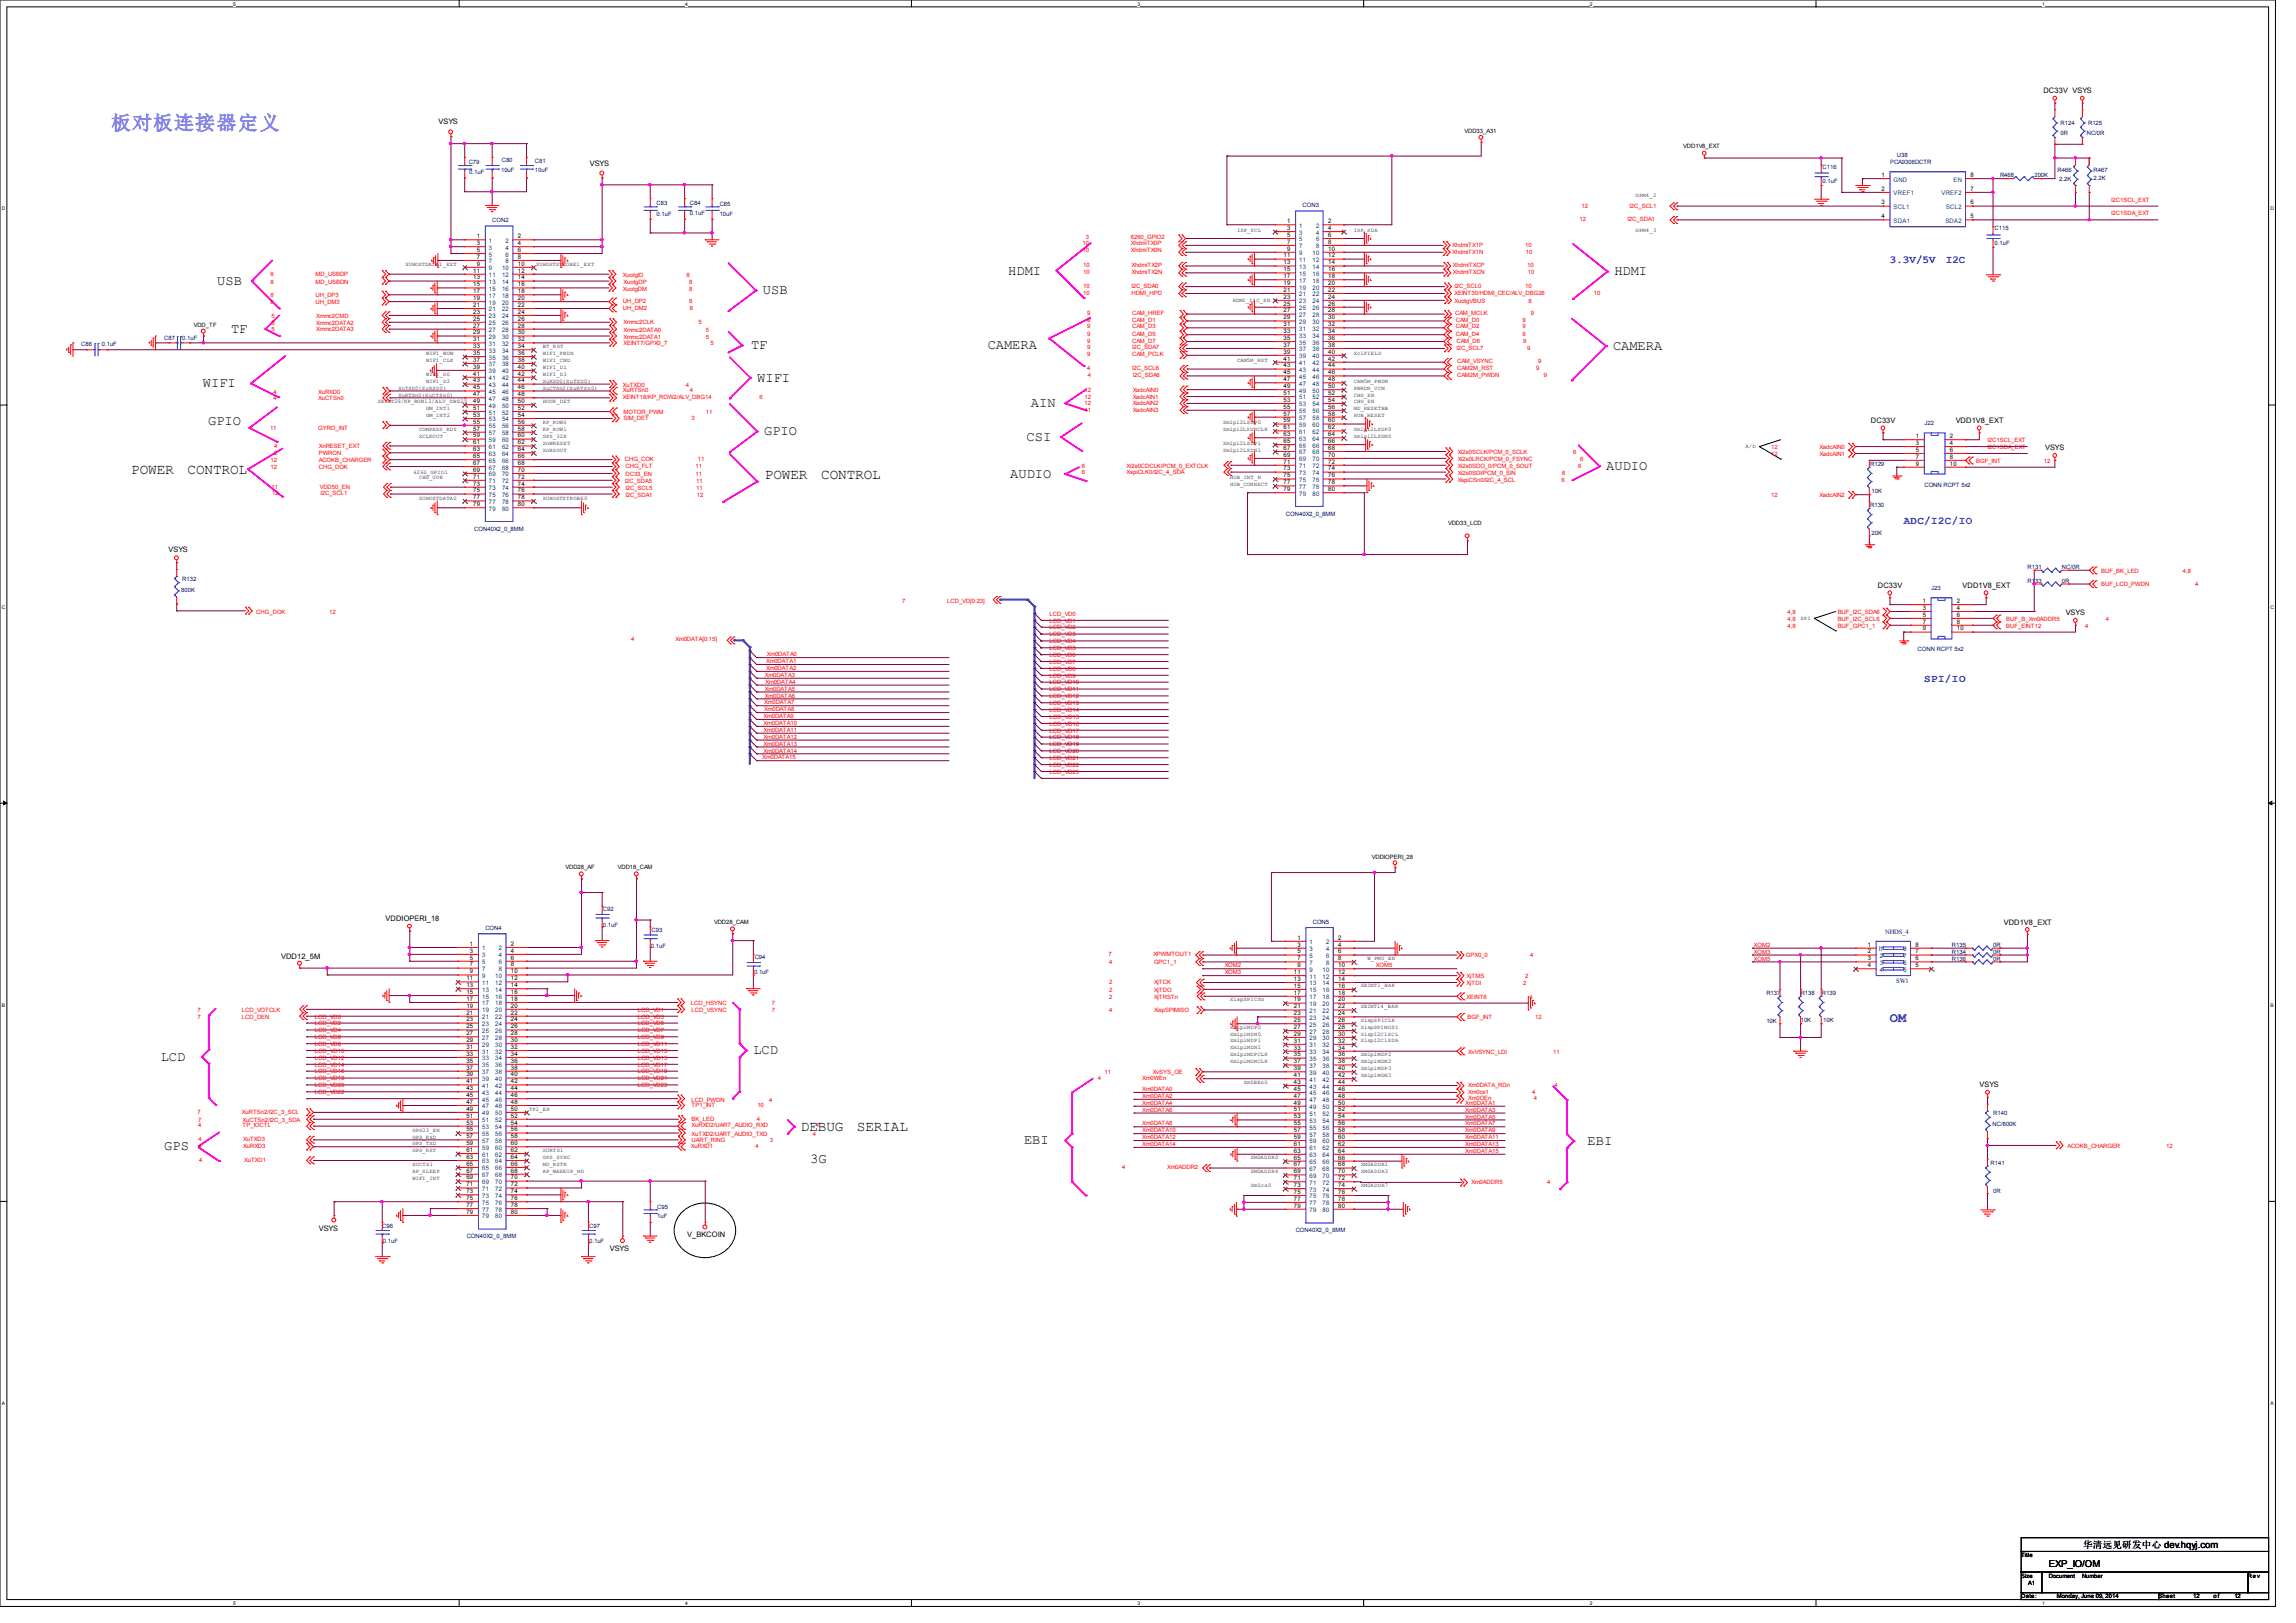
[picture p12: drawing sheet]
<svg xmlns="http://www.w3.org/2000/svg" width="297mm" height="210mm" viewBox="0 0 297 210" stroke-linecap="round" stroke-linejoin="round" font-family="sans-serif">
<defs><g id="words">
<text font-size="2.5" fill="#8080ff" x="14.4" y="16.8">板对板连接器定义</text>
<g font-size="1.9">
<text x="17" y="61.3">POWER</text>
<text x="24.3" y="61.3">CONTROL</text>
<text x="98.9" y="61.9">POWER</text>
<text x="106.2" y="61.9">CONTROL</text>
<text x="103.6" y="146.4">DEBUG</text>
<text x="110.8" y="146.4">SERIAL</text>
</g>
<g font-size="1.8">
<text x="130.4" y="35.5">HDMI</text>
<text x="208.8" y="35.6">HDMI</text>
<text x="28.1" y="36.9">USB</text>
<text x="98.7" y="38.1">USB</text>
<text x="29.9" y="43.1">TF</text>
<text x="97.2" y="45.2">TF</text>
<text x="127.8" y="45.2">CAMERA</text>
<text x="208.7" y="45.3">CAMERA</text>
<text x="26.2" y="50.1">WIFI</text>
<text x="98" y="49.4">WIFI</text>
<text x="133.3" y="52.7">AIN</text>
<text x="26.9" y="55">GPIO</text>
<text x="98.8" y="56.3">GPIO</text>
<text x="132.8" y="57.1">CSI</text>
<text x="130.7" y="61.8">AUDIO</text>
<text x="207.8" y="60.8">AUDIO</text>
<text x="20.8" y="137.2">LCD</text>
<text x="97.5" y="136.4">LCD</text>
<text x="21.3" y="148.8">GPS</text>
<text x="132.5" y="148.1">EBI</text>
<text x="205.4" y="148.2">EBI</text>
<text x="104.8" y="150.5">3G</text>
</g>
<text font-size="1.8" fill="#00f" x="244.5" y="132.2">OM</text>
<g font-size="1.4" fill="#00f">
<text x="244.5" y="34">3.3V/5V</text>
<text x="251.7" y="34">I2C</text>
<text x="246.3" y="67.8">ADC/I2C/IO</text>
<text x="248.9" y="88.3">SPI/IO</text>
</g>
<g font-size="1.2">
<text x="265" y="202.8">EXP_IO/OM</text>
<text x="269.5" y="200.3">华清远见研发中心 dev.hqyj.com</text>
</g>
<g font-size="1">
<text x="56.7" y="16.1">VSYS</text>
<text x="264.3" y="12">DC33V VSYS</text>
<text x="76.3" y="21.4">VSYS</text>
<text x="242" y="54.8">DC33V</text>
<text x="253" y="54.8">VDD1V8_EXT</text>
<text x="264.5" y="58.3">VSYS</text>
<text x="21.8" y="71.5">VSYS</text>
<text x="242.9" y="76.1">DC33V</text>
<text x="253.9" y="76.1">VDD1V8_EXT</text>
<text x="267.2" y="79.6">VSYS</text>
<text x="49.9" y="119.2">VDDIOPERI_18</text>
<text x="259.2" y="119.7">VDD1V8_EXT</text>
<text x="36.4" y="124">VDD12_5M</text>
<text x="256.1" y="140.6">VSYS</text>
<text x="41.2" y="159.2">VSYS</text>
<text x="78.9" y="161.9">VSYS</text>
<text x="88.9" y="160.1">V_BKCOIN</text>
</g>
<g font-size=".8">
<text x="189.4" y="17.3">VDD33_A31</text>
<text x="217.7" y="19.1">VDD1V8_EXT</text>
<text x="243.4" y="22.9">1</text>
<text x="254.9" y="22.9">8</text>
<text x="166.5" y="28.9">1</text>
<text x="166.5" y="29.8">3</text>
<text x="171.8" y="28.9">2</text>
<text x="171.8" y="29.8">4</text>
<text x="243.4" y="24.7">2</text>
<text x="243.4" y="26.5">3</text>
<text x="243.4" y="28.2">4</text>
<text x="254.9" y="28.2">5</text>
<text x="254.9" y="26.5">6</text>
<text x="254.9" y="24.7">7</text>
<text x="61.2" y="35.3">11</text>
<text x="61.7" y="30.8">1</text>
<text x="61.7" y="31.7">3</text>
<text x="61.7" y="32.6">5</text>
<text x="61.7" y="33.5">7</text>
<text x="61.7" y="34.4">9</text>
<text x="67" y="30.8">2</text>
<text x="67" y="31.7">4</text>
<text x="67" y="32.6">6</text>
<text x="67" y="33.5">8</text>
<text x="67" y="34.4">10</text>
<text x="67" y="35.3">12</text>
<text x="166" y="33.3">11</text>
<text x="166" y="34.2">13</text>
<text x="166" y="35.1">15</text>
<text x="166" y="36">17</text>
<text x="166.5" y="30.6">5</text>
<text x="166.5" y="31.5">7</text>
<text x="166.5" y="32.4">9</text>
<text x="171.8" y="30.6">6</text>
<text x="171.8" y="31.5">8</text>
<text x="171.8" y="32.4">10</text>
<text x="171.8" y="33.3">12</text>
<text x="171.8" y="34.2">14</text>
<text x="171.8" y="35.1">16</text>
<text x="171.8" y="36">18</text>
<text x="61.2" y="36.2">13</text>
<text x="61.2" y="37">15</text>
<text x="61.2" y="37.9">17</text>
<text x="61.2" y="38.8">19</text>
<text x="61.2" y="39.7">21</text>
<text x="61.2" y="40.6">23</text>
<text x="61.2" y="41.5">25</text>
<text x="67" y="36.2">14</text>
<text x="67" y="37">16</text>
<text x="67" y="37.9">18</text>
<text x="67" y="38.8">20</text>
<text x="67" y="39.7">22</text>
<text x="67" y="40.6">24</text>
<text x="67" y="41.5">26</text>
<text x="166" y="36.9">19</text>
<text x="166" y="37.8">21</text>
<text x="166" y="38.7">23</text>
<text x="166" y="39.5">25</text>
<text x="166" y="40.4">27</text>
<text x="166" y="41.3">29</text>
<text x="171.8" y="36.9">20</text>
<text x="171.8" y="37.8">22</text>
<text x="171.8" y="38.7">24</text>
<text x="171.8" y="39.5">26</text>
<text x="171.8" y="40.4">28</text>
<text x="171.8" y="41.3">30</text>
<text x="25.1" y="42.3">VDD_TF</text>
<text x="61.2" y="42.4">27</text>
<text x="61.2" y="43.3">29</text>
<text x="61.2" y="44.2">31</text>
<text x="61.2" y="45">33</text>
<text x="61.2" y="45.9">35</text>
<text x="61.2" y="46.8">37</text>
<text x="61.2" y="47.7">39</text>
<text x="67" y="42.4">28</text>
<text x="67" y="43.3">30</text>
<text x="67" y="44.2">32</text>
<text x="67" y="45">34</text>
<text x="67" y="45.9">36</text>
<text x="67" y="46.8">38</text>
<text x="67" y="47.7">40</text>
<text x="166" y="42.2">31</text>
<text x="166" y="43.1">33</text>
<text x="166" y="44">35</text>
<text x="166" y="44.9">37</text>
<text x="166" y="45.8">39</text>
<text x="166" y="46.7">41</text>
<text x="166" y="47.5">43</text>
<text x="171.8" y="42.2">32</text>
<text x="171.8" y="43.1">34</text>
<text x="171.8" y="44">36</text>
<text x="171.8" y="44.9">38</text>
<text x="171.8" y="45.8">40</text>
<text x="171.8" y="46.7">42</text>
<text x="171.8" y="47.5">44</text>
<text x="61.2" y="48.6">41</text>
<text x="61.2" y="49.5">43</text>
<text x="61.2" y="50.4">45</text>
<text x="61.2" y="51.3">47</text>
<text x="61.2" y="52.2">49</text>
<text x="61.2" y="53">51</text>
<text x="61.2" y="53.9">53</text>
<text x="67" y="48.6">42</text>
<text x="67" y="49.5">44</text>
<text x="67" y="50.4">46</text>
<text x="67" y="51.3">48</text>
<text x="67" y="52.2">50</text>
<text x="67" y="53">52</text>
<text x="67" y="53.9">54</text>
<text x="166" y="48.4">45</text>
<text x="166" y="49.3">47</text>
<text x="166" y="50.2">49</text>
<text x="166" y="51.1">51</text>
<text x="166" y="52">53</text>
<text x="166" y="52.9">55</text>
<text x="166" y="53.8">57</text>
<text x="171.8" y="48.4">46</text>
<text x="171.8" y="49.3">48</text>
<text x="171.8" y="50.2">50</text>
<text x="171.8" y="51.1">52</text>
<text x="171.8" y="52">54</text>
<text x="171.8" y="52.9">56</text>
<text x="171.8" y="53.8">58</text>
<text x="61.2" y="54.8">55</text>
<text x="61.2" y="55.7">57</text>
<text x="61.2" y="56.6">59</text>
<text x="61.2" y="57.5">61</text>
<text x="61.2" y="58.4">63</text>
<text x="61.2" y="59.3">65</text>
<text x="67" y="54.8">56</text>
<text x="67" y="55.7">58</text>
<text x="67" y="56.6">60</text>
<text x="67" y="57.5">62</text>
<text x="67" y="58.4">64</text>
<text x="67" y="59.3">66</text>
<text x="166" y="54.7">59</text>
<text x="166" y="55.5">61</text>
<text x="166" y="56.4">63</text>
<text x="166" y="57.3">65</text>
<text x="166" y="58.2">67</text>
<text x="166" y="59.1">69</text>
<text x="166" y="60">71</text>
<text x="171.8" y="54.7">60</text>
<text x="171.8" y="55.5">62</text>
<text x="171.8" y="56.4">64</text>
<text x="171.8" y="57.3">66</text>
<text x="171.8" y="58.2">68</text>
<text x="171.8" y="59.1">70</text>
<text x="171.8" y="60">72</text>
<text x="247.8" y="56.7">1</text>
<text x="247.8" y="57.6">3</text>
<text x="247.8" y="58.5">5</text>
<text x="247.8" y="59.4">7</text>
<text x="252.2" y="56.7">2</text>
<text x="252.2" y="57.6">4</text>
<text x="252.2" y="58.5">6</text>
<text x="252.2" y="59.4">8</text>
<text x="61.2" y="60.2">67</text>
<text x="61.2" y="61">69</text>
<text x="61.2" y="61.9">71</text>
<text x="61.2" y="62.8">73</text>
<text x="61.2" y="63.7">75</text>
<text x="61.2" y="64.6">77</text>
<text x="61.2" y="65.5">79</text>
<text x="67" y="60.2">68</text>
<text x="67" y="61">70</text>
<text x="67" y="61.9">72</text>
<text x="67" y="62.8">74</text>
<text x="67" y="63.7">76</text>
<text x="67" y="64.6">78</text>
<text x="67" y="65.5">80</text>
<text x="166" y="60.9">73</text>
<text x="166" y="61.8">75</text>
<text x="166" y="62.7">77</text>
<text x="166" y="63.5">79</text>
<text x="171.8" y="60.9">74</text>
<text x="171.8" y="61.8">76</text>
<text x="171.8" y="62.7">78</text>
<text x="171.8" y="63.5">80</text>
<text x="247.8" y="60.2">9</text>
<text x="252.2" y="60.2">10</text>
<text x="187.3" y="67.9">VDD33_LCD</text>
<text x="248.7" y="78">1</text>
<text x="248.7" y="78.9">3</text>
<text x="248.7" y="79.8">5</text>
<text x="248.7" y="80.7">7</text>
<text x="248.7" y="81.6">9</text>
<text x="253.1" y="78">2</text>
<text x="253.1" y="78.9">4</text>
<text x="253.1" y="79.8">6</text>
<text x="253.1" y="80.7">8</text>
<text x="253.1" y="81.6">10</text>
<text x="73.2" y="112.5">VDD28_AF</text>
<text x="79.9" y="112.5">VDD18_CAM</text>
<text x="177.5" y="111.1">VDDIOPERI_28</text>
<text x="92.4" y="119.6">VDD28_CAM</text>
<text x="60.8" y="122.4">1</text>
<text x="60.8" y="123.3">3</text>
<text x="60.8" y="124.2">5</text>
<text x="60.8" y="125.1">7</text>
<text x="60.8" y="125.9">9</text>
<text x="66.1" y="122.4">2</text>
<text x="66.1" y="123.3">4</text>
<text x="66.1" y="124.2">6</text>
<text x="66.1" y="125.1">8</text>
<text x="66.1" y="125.9">10</text>
<text x="167.8" y="121.6">1</text>
<text x="167.8" y="122.5">3</text>
<text x="167.8" y="123.4">5</text>
<text x="167.8" y="124.2">7</text>
<text x="167.8" y="125.1">9</text>
<text x="173.1" y="121.6">2</text>
<text x="173.1" y="122.5">4</text>
<text x="173.1" y="123.4">6</text>
<text x="173.1" y="124.2">8</text>
<text x="173.1" y="125.1">10</text>
<text x="241.6" y="122.5">1</text>
<text x="241.6" y="123.4">2</text>
<text x="241.6" y="124.2">3</text>
<text x="241.6" y="125.1">4</text>
<text x="247.8" y="125.1">5</text>
<text x="247.8" y="124.2">6</text>
<text x="247.8" y="123.4">7</text>
<text x="247.8" y="122.5">8</text>
<text x="60.3" y="126.8">11</text>
<text x="60.3" y="127.7">13</text>
<text x="60.3" y="128.6">15</text>
<text x="60.3" y="129.5">17</text>
<text x="60.3" y="130.4">19</text>
<text x="60.3" y="131.3">21</text>
<text x="66.1" y="126.8">12</text>
<text x="66.1" y="127.7">14</text>
<text x="66.1" y="128.6">16</text>
<text x="66.1" y="129.5">18</text>
<text x="66.1" y="130.4">20</text>
<text x="66.1" y="131.3">22</text>
<text x="167.4" y="126">11</text>
<text x="167.4" y="126.9">13</text>
<text x="167.4" y="127.8">15</text>
<text x="167.4" y="128.7">17</text>
<text x="167.4" y="129.6">19</text>
<text x="167.4" y="130.5">21</text>
<text x="167.4" y="131.4">23</text>
<text x="173.1" y="126">12</text>
<text x="173.1" y="126.9">14</text>
<text x="173.1" y="127.8">16</text>
<text x="173.1" y="128.7">18</text>
<text x="173.1" y="129.6">20</text>
<text x="173.1" y="130.5">22</text>
<text x="173.1" y="131.4">24</text>
<text x="60.3" y="132.2">23</text>
<text x="60.3" y="133.1">25</text>
<text x="60.3" y="133.9">27</text>
<text x="60.3" y="134.8">29</text>
<text x="60.3" y="135.7">31</text>
<text x="60.3" y="136.6">33</text>
<text x="60.3" y="137.5">35</text>
<text x="66.1" y="132.2">24</text>
<text x="66.1" y="133.1">26</text>
<text x="66.1" y="133.9">28</text>
<text x="66.1" y="134.8">30</text>
<text x="66.1" y="135.7">32</text>
<text x="66.1" y="136.6">34</text>
<text x="66.1" y="137.5">36</text>
<text x="167.4" y="132.2">25</text>
<text x="167.4" y="133.1">27</text>
<text x="167.4" y="134">29</text>
<text x="167.4" y="134.9">31</text>
<text x="167.4" y="135.8">33</text>
<text x="167.4" y="136.7">35</text>
<text x="167.4" y="137.6">37</text>
<text x="173.1" y="132.2">26</text>
<text x="173.1" y="133.1">28</text>
<text x="173.1" y="134">30</text>
<text x="173.1" y="134.9">32</text>
<text x="173.1" y="135.8">34</text>
<text x="173.1" y="136.7">36</text>
<text x="173.1" y="137.6">38</text>
<text x="60.3" y="138.4">37</text>
<text x="60.3" y="139.3">39</text>
<text x="60.3" y="140.2">41</text>
<text x="60.3" y="141.1">43</text>
<text x="60.3" y="141.9">45</text>
<text x="60.3" y="142.8">47</text>
<text x="60.3" y="143.7">49</text>
<text x="66.1" y="138.4">38</text>
<text x="66.1" y="139.3">40</text>
<text x="66.1" y="140.2">42</text>
<text x="66.1" y="141.1">44</text>
<text x="66.1" y="141.9">46</text>
<text x="66.1" y="142.8">48</text>
<text x="66.1" y="143.7">50</text>
<text x="167.4" y="138.5">39</text>
<text x="167.4" y="139.4">41</text>
<text x="167.4" y="140.3">43</text>
<text x="167.4" y="141.1">45</text>
<text x="167.4" y="142">47</text>
<text x="167.4" y="142.9">49</text>
<text x="167.4" y="143.8">51</text>
<text x="173.1" y="138.5">40</text>
<text x="173.1" y="139.4">42</text>
<text x="173.1" y="140.3">44</text>
<text x="173.1" y="141.1">46</text>
<text x="173.1" y="142">48</text>
<text x="173.1" y="142.9">50</text>
<text x="173.1" y="143.8">52</text>
<text x="60.3" y="144.6">51</text>
<text x="60.3" y="145.5">53</text>
<text x="60.3" y="146.4">55</text>
<text x="60.3" y="147.3">57</text>
<text x="60.3" y="148.2">59</text>
<text x="60.3" y="149.1">61</text>
<text x="60.3" y="149.9">63</text>
<text x="66.1" y="144.6">52</text>
<text x="66.1" y="145.5">54</text>
<text x="66.1" y="146.4">56</text>
<text x="66.1" y="147.3">58</text>
<text x="66.1" y="148.2">60</text>
<text x="66.1" y="149.1">62</text>
<text x="66.1" y="149.9">64</text>
<text x="167.4" y="144.7">53</text>
<text x="167.4" y="145.6">55</text>
<text x="167.4" y="146.5">57</text>
<text x="167.4" y="147.4">59</text>
<text x="167.4" y="148.3">61</text>
<text x="167.4" y="149.1">63</text>
<text x="173.1" y="144.7">54</text>
<text x="173.1" y="145.6">56</text>
<text x="173.1" y="146.5">58</text>
<text x="173.1" y="147.4">60</text>
<text x="173.1" y="148.3">62</text>
<text x="173.1" y="149.1">64</text>
<text x="60.3" y="150.8">65</text>
<text x="60.3" y="151.7">67</text>
<text x="60.3" y="152.6">69</text>
<text x="60.3" y="153.5">71</text>
<text x="60.3" y="154.4">73</text>
<text x="60.3" y="155.3">75</text>
<text x="66.1" y="150.8">66</text>
<text x="66.1" y="151.7">68</text>
<text x="66.1" y="152.6">70</text>
<text x="66.1" y="153.5">72</text>
<text x="66.1" y="154.4">74</text>
<text x="66.1" y="155.3">76</text>
<text x="167.4" y="150">65</text>
<text x="167.4" y="150.9">67</text>
<text x="167.4" y="151.8">69</text>
<text x="167.4" y="152.7">71</text>
<text x="167.4" y="153.6">73</text>
<text x="167.4" y="154.5">75</text>
<text x="167.4" y="155.4">77</text>
<text x="173.1" y="150">66</text>
<text x="173.1" y="150.9">68</text>
<text x="173.1" y="151.8">70</text>
<text x="173.1" y="152.7">72</text>
<text x="173.1" y="153.6">74</text>
<text x="173.1" y="154.5">76</text>
<text x="173.1" y="155.4">78</text>
<text x="60.3" y="156.2">77</text>
<text x="60.3" y="157.1">79</text>
<text x="66.1" y="156.2">78</text>
<text x="66.1" y="157.1">80</text>
<text x="167.4" y="156.3">79</text>
<text x="173.1" y="156.3">80</text>
<text x="261.5" y="201.5">Title</text>
<text x="261.5" y="204.1">Size</text>
<text x="261.5" y="206.8">Date:</text>
<text x="262.4" y="205">A1</text>
<text x="265" y="204.1">Document</text>
<text x="266.1" y="206.8">Monday, June 09, 2014</text>
<text x="269.3" y="204.1">Number</text>
<text x="279.2" y="206.8">Sheet</text>
<text x="283.7" y="206.8">12</text>
<text x="286.3" y="206.8">of</text>
<text x="289" y="206.8">12</text>
<text x="290.8" y="204.1">Rev</text>
</g>
<g font-size=".8" fill="#000080">
<text x="266.5" y="16.2">R124</text>
<text x="266.5" y="17.4">0R</text>
<text x="269.9" y="17.4">NC/0R</text>
<text x="270.1" y="16.2">R125</text>
<text x="60.6" y="21.2">C79</text>
<text x="60.7" y="22.5">0.1uF</text>
<text x="64.8" y="22.3">10uF</text>
<text x="64.9" y="21">C80</text>
<text x="69.2" y="21.1">C81</text>
<text x="69.2" y="22.2">10uF</text>
<text x="235.8" y="21.9">C116</text>
<text x="235.8" y="23.7">0.1uF</text>
<text x="244.5" y="21.2">PCA9306DCTR</text>
<text x="245.4" y="20.3">U38</text>
<text x="258.7" y="22.9">R468</text>
<text x="263.2" y="22.9">200K</text>
<text x="266.2" y="22.3">R466</text>
<text x="266.4" y="23.4">2.2K</text>
<text x="270.8" y="22.3">R467</text>
<text x="270.8" y="23.3">2.2K</text>
<text x="63.7" y="28.7">CON2</text>
<text x="84.9" y="26.5">C83</text>
<text x="84.9" y="27.9">0.1uF</text>
<text x="89.2" y="26.5">C84</text>
<text x="89.2" y="27.9">0.1uF</text>
<text x="93.1" y="26.7">C85</text>
<text x="93.1" y="27.9">10uF</text>
<text x="168.5" y="26.8">CON3</text>
<text x="258" y="29.8">C115</text>
<text x="258" y="31.8">0.1uF</text>
<text x="10.5" y="44.7">C86</text>
<text x="13.2" y="44.7">0.1uF</text>
<text x="21.3" y="44">C87</text>
<text x="23.6" y="43.9">0.1uF</text>
<text x="248.9" y="54.9">J22</text>
<text x="241.9" y="65.6">R130</text>
<text x="241.9" y="60.3">R129</text>
<text x="242.1" y="63.8">10K</text>
<text x="248.9" y="63">CONN RCPT 5x2</text>
<text x="61.3" y="68.7">CON40X2_0_8MM</text>
<text x="166.3" y="66.8">CON40X2_0_8MM</text>
<text x="242.1" y="69.2">20K</text>
<text x="23.5" y="76.5">800K</text>
<text x="23.6" y="75.1">R132</text>
<text x="249.8" y="76.3">J23</text>
<text x="262.3" y="75.4">R133</text>
<text x="262.3" y="73.6">R131</text>
<text x="266.7" y="75.4">0R</text>
<text x="266.7" y="73.6">NC/0R</text>
<text x="248" y="84.3">CONN RCPT 5x2</text>
<text x="78" y="117.8">C92</text>
<text x="78" y="119.9">0.1uF</text>
<text x="169.8" y="119.5">CON5</text>
<text x="62.8" y="120.3">CON4</text>
<text x="84.2" y="122.6">0.1uF</text>
<text x="84.3" y="120.6">C93</text>
<text x="97.6" y="124.1">C94</text>
<text x="243.8" y="120.9">NHDS_4</text>
<text x="252.5" y="122.5">R135</text>
<text x="252.5" y="123.4">R134</text>
<text x="252.5" y="124.3">R136</text>
<text x="257.8" y="122.5">0R</text>
<text x="257.8" y="123.4">0R</text>
<text x="257.8" y="124.3">0R</text>
<text x="97.5" y="126.1">0.1uF</text>
<text x="228.5" y="128.7">R137</text>
<text x="232.9" y="128.7">R138</text>
<text x="235.7" y="128.7">R139</text>
<text x="245.3" y="127.2">SW1</text>
<text x="228.5" y="132.4">10K</text>
<text x="232.9" y="132.3">10K</text>
<text x="235.9" y="132.3">10K</text>
<text x="257.7" y="145.7">NC/800K</text>
<text x="257.8" y="144.3">R140</text>
<text x="257.5" y="150.8">R141</text>
<text x="257.8" y="154.3">0R</text>
<text x="49.4" y="158.9">C96</text>
<text x="49.5" y="160.8">0.1uF</text>
<text x="60.4" y="160.2">CON40X2_0_8MM</text>
<text x="76.2" y="158.9">C97</text>
<text x="76.2" y="160.8">0.1uF</text>
<text x="85" y="156.5">C95</text>
<text x="85" y="157.6">1uF</text>
<text x="167.6" y="159.4">CON40X2_0_8MM</text>
</g>
<g font-size=".8" fill="#004080">
<text x="245" y="23.5">GND</text>
<text x="252.7" y="23.5">EN</text>
<text x="168.1" y="29.5">1</text>
<text x="170.2" y="29.5">2</text>
<text x="245" y="25.3">VREF1</text>
<text x="245" y="27.1">SCL1</text>
<text x="245" y="28.8">SDA1</text>
<text x="251.1" y="25.3">VREF2</text>
<text x="251.6" y="28.8">SDA2</text>
<text x="251.7" y="27.1">SCL2</text>
<text x="63.3" y="31.4">1</text>
<text x="63.3" y="32.3">3</text>
<text x="63.3" y="33.2">5</text>
<text x="63.3" y="34.1">7</text>
<text x="63.3" y="35">9</text>
<text x="63.3" y="35.9">11</text>
<text x="64.9" y="35">10</text>
<text x="64.9" y="35.9">12</text>
<text x="65.4" y="31.4">2</text>
<text x="65.4" y="32.3">4</text>
<text x="65.4" y="33.2">6</text>
<text x="65.4" y="34.1">8</text>
<text x="168.1" y="30.4">3</text>
<text x="168.1" y="31.2">5</text>
<text x="168.1" y="32.1">7</text>
<text x="168.1" y="33">9</text>
<text x="168.1" y="33.9">11</text>
<text x="168.1" y="34.8">13</text>
<text x="168.1" y="35.7">15</text>
<text x="169.8" y="33">10</text>
<text x="169.8" y="33.9">12</text>
<text x="169.8" y="34.8">14</text>
<text x="169.8" y="35.7">16</text>
<text x="170.2" y="30.4">4</text>
<text x="170.2" y="31.2">6</text>
<text x="170.2" y="32.1">8</text>
<text x="63.3" y="36.7">13</text>
<text x="63.3" y="37.6">15</text>
<text x="63.3" y="38.5">17</text>
<text x="63.3" y="39.4">19</text>
<text x="63.3" y="40.3">21</text>
<text x="63.3" y="41.2">23</text>
<text x="64.9" y="36.7">14</text>
<text x="64.9" y="37.6">16</text>
<text x="64.9" y="38.5">18</text>
<text x="64.9" y="39.4">20</text>
<text x="64.9" y="40.3">22</text>
<text x="64.9" y="41.2">24</text>
<text x="168.1" y="36.6">17</text>
<text x="168.1" y="37.5">19</text>
<text x="168.1" y="38.4">21</text>
<text x="168.1" y="39.2">23</text>
<text x="168.1" y="40.1">25</text>
<text x="168.1" y="41">27</text>
<text x="168.1" y="41.9">29</text>
<text x="169.8" y="36.6">18</text>
<text x="169.8" y="37.5">20</text>
<text x="169.8" y="38.4">22</text>
<text x="169.8" y="39.2">24</text>
<text x="169.8" y="40.1">26</text>
<text x="169.8" y="41">28</text>
<text x="169.8" y="41.9">30</text>
<text x="63.3" y="42.1">25</text>
<text x="63.3" y="43">27</text>
<text x="63.3" y="43.9">29</text>
<text x="63.3" y="44.7">31</text>
<text x="63.3" y="45.6">33</text>
<text x="63.3" y="46.5">35</text>
<text x="63.3" y="47.4">37</text>
<text x="64.9" y="42.1">26</text>
<text x="64.9" y="43">28</text>
<text x="64.9" y="43.9">30</text>
<text x="64.9" y="44.7">32</text>
<text x="64.9" y="45.6">34</text>
<text x="64.9" y="46.5">36</text>
<text x="64.9" y="47.4">38</text>
<text x="168.1" y="42.8">31</text>
<text x="168.1" y="43.7">33</text>
<text x="168.1" y="44.6">35</text>
<text x="168.1" y="45.5">37</text>
<text x="168.1" y="46.4">39</text>
<text x="168.1" y="47.2">41</text>
<text x="169.8" y="42.8">32</text>
<text x="169.8" y="43.7">34</text>
<text x="169.8" y="44.6">36</text>
<text x="169.8" y="45.5">38</text>
<text x="169.8" y="46.4">40</text>
<text x="169.8" y="47.2">42</text>
<text x="63.3" y="48.3">39</text>
<text x="63.3" y="49.2">41</text>
<text x="63.3" y="50.1">43</text>
<text x="63.3" y="51">45</text>
<text x="63.3" y="51.9">47</text>
<text x="63.3" y="52.7">49</text>
<text x="63.3" y="53.6">51</text>
<text x="64.9" y="48.3">40</text>
<text x="64.9" y="49.2">42</text>
<text x="64.9" y="50.1">44</text>
<text x="64.9" y="51">46</text>
<text x="64.9" y="51.9">48</text>
<text x="64.9" y="52.7">50</text>
<text x="64.9" y="53.6">52</text>
<text x="168.1" y="48.1">43</text>
<text x="168.1" y="49">45</text>
<text x="168.1" y="49.9">47</text>
<text x="168.1" y="50.8">49</text>
<text x="168.1" y="51.7">51</text>
<text x="168.1" y="52.6">53</text>
<text x="168.1" y="53.5">55</text>
<text x="169.8" y="48.1">44</text>
<text x="169.8" y="49">46</text>
<text x="169.8" y="49.9">48</text>
<text x="169.8" y="50.8">50</text>
<text x="169.8" y="51.7">52</text>
<text x="169.8" y="52.6">54</text>
<text x="169.8" y="53.5">56</text>
<text x="63.3" y="54.5">53</text>
<text x="63.3" y="55.4">55</text>
<text x="63.3" y="56.3">57</text>
<text x="63.3" y="57.2">59</text>
<text x="63.3" y="58.1">61</text>
<text x="63.3" y="59">63</text>
<text x="63.3" y="59.9">65</text>
<text x="64.9" y="54.5">54</text>
<text x="64.9" y="55.4">56</text>
<text x="64.9" y="56.3">58</text>
<text x="64.9" y="57.2">60</text>
<text x="64.9" y="58.1">62</text>
<text x="64.9" y="59">64</text>
<text x="64.9" y="59.9">66</text>
<text x="168.1" y="54.4">57</text>
<text x="168.1" y="55.2">59</text>
<text x="168.1" y="56.1">61</text>
<text x="168.1" y="57">63</text>
<text x="168.1" y="57.9">65</text>
<text x="168.1" y="58.8">67</text>
<text x="168.1" y="59.7">69</text>
<text x="169.8" y="54.4">58</text>
<text x="169.8" y="55.2">60</text>
<text x="169.8" y="56.1">62</text>
<text x="169.8" y="57">64</text>
<text x="169.8" y="57.9">66</text>
<text x="169.8" y="58.8">68</text>
<text x="169.8" y="59.7">70</text>
<text x="63.3" y="60.7">67</text>
<text x="63.3" y="61.6">69</text>
<text x="63.3" y="62.5">71</text>
<text x="63.3" y="63.4">73</text>
<text x="63.3" y="64.3">75</text>
<text x="63.3" y="65.2">77</text>
<text x="64.9" y="60.7">68</text>
<text x="64.9" y="61.6">70</text>
<text x="64.9" y="62.5">72</text>
<text x="64.9" y="63.4">74</text>
<text x="64.9" y="64.3">76</text>
<text x="64.9" y="65.2">78</text>
<text x="168.1" y="60.6">71</text>
<text x="168.1" y="61.5">73</text>
<text x="168.1" y="62.4">75</text>
<text x="168.1" y="63.2">77</text>
<text x="168.1" y="64.1">79</text>
<text x="169.8" y="60.6">72</text>
<text x="169.8" y="61.5">74</text>
<text x="169.8" y="62.4">76</text>
<text x="169.8" y="63.2">78</text>
<text x="169.8" y="64.1">80</text>
<text x="63.3" y="66.1">79</text>
<text x="64.9" y="66.1">80</text>
<text x="62.4" y="123">1</text>
<text x="62.4" y="123.9">3</text>
<text x="62.4" y="124.8">5</text>
<text x="62.4" y="125.6">7</text>
<text x="64.5" y="123">2</text>
<text x="64.5" y="123.9">4</text>
<text x="64.5" y="124.8">6</text>
<text x="64.5" y="125.6">8</text>
<text x="169.4" y="122.2">1</text>
<text x="169.4" y="123.1">3</text>
<text x="169.4" y="124">5</text>
<text x="169.4" y="124.8">7</text>
<text x="169.4" y="125.7">9</text>
<text x="171.1" y="125.7">10</text>
<text x="171.5" y="122.2">2</text>
<text x="171.5" y="123.1">4</text>
<text x="171.5" y="124">6</text>
<text x="171.5" y="124.8">8</text>
<text x="243.2" y="124">2</text>
<text x="243.2" y="124.8">3</text>
<text x="243.2" y="125.7">4</text>
<text x="246.2" y="125.7">5</text>
<text x="246.2" y="124.8">6</text>
<text x="246.2" y="124">7</text>
<text x="246.2" y="123.1">8</text>
<text x="62.4" y="126.5">9</text>
<text x="62.4" y="127.4">11</text>
<text x="62.4" y="128.3">13</text>
<text x="62.4" y="129.2">15</text>
<text x="62.4" y="130.1">17</text>
<text x="62.4" y="131">19</text>
<text x="62.4" y="131.9">21</text>
<text x="64.1" y="126.5">10</text>
<text x="64.1" y="127.4">12</text>
<text x="64.1" y="128.3">14</text>
<text x="64.1" y="129.2">16</text>
<text x="64.1" y="130.1">18</text>
<text x="64.1" y="131">20</text>
<text x="64.1" y="131.9">22</text>
<text x="169.4" y="126.6">11</text>
<text x="169.4" y="127.5">13</text>
<text x="169.4" y="128.4">15</text>
<text x="169.4" y="129.3">17</text>
<text x="169.4" y="130.2">19</text>
<text x="169.4" y="131.1">21</text>
<text x="169.4" y="132">23</text>
<text x="171.1" y="126.6">12</text>
<text x="171.1" y="127.5">14</text>
<text x="171.1" y="128.4">16</text>
<text x="171.1" y="129.3">18</text>
<text x="171.1" y="130.2">20</text>
<text x="171.1" y="131.1">22</text>
<text x="171.1" y="132">24</text>
<text x="62.4" y="132.8">23</text>
<text x="62.4" y="133.6">25</text>
<text x="62.4" y="134.5">27</text>
<text x="62.4" y="135.4">29</text>
<text x="62.4" y="136.3">31</text>
<text x="62.4" y="137.2">33</text>
<text x="64.1" y="132.8">24</text>
<text x="64.1" y="133.6">26</text>
<text x="64.1" y="134.5">28</text>
<text x="64.1" y="135.4">30</text>
<text x="64.1" y="136.3">32</text>
<text x="64.1" y="137.2">34</text>
<text x="169.4" y="132.8">25</text>
<text x="169.4" y="133.7">27</text>
<text x="169.4" y="134.6">29</text>
<text x="169.4" y="135.5">31</text>
<text x="169.4" y="136.4">33</text>
<text x="169.4" y="137.3">35</text>
<text x="171.1" y="132.8">26</text>
<text x="171.1" y="133.7">28</text>
<text x="171.1" y="134.6">30</text>
<text x="171.1" y="135.5">32</text>
<text x="171.1" y="136.4">34</text>
<text x="171.1" y="137.3">36</text>
<text x="62.4" y="138.1">35</text>
<text x="62.4" y="139">37</text>
<text x="62.4" y="139.9">39</text>
<text x="62.4" y="140.8">41</text>
<text x="62.4" y="141.6">43</text>
<text x="62.4" y="142.5">45</text>
<text x="62.4" y="143.4">47</text>
<text x="64.1" y="138.1">36</text>
<text x="64.1" y="139">38</text>
<text x="64.1" y="139.9">40</text>
<text x="64.1" y="140.8">42</text>
<text x="64.1" y="141.6">44</text>
<text x="64.1" y="142.5">46</text>
<text x="64.1" y="143.4">48</text>
<text x="169.4" y="138.2">37</text>
<text x="169.4" y="139.1">39</text>
<text x="169.4" y="140">41</text>
<text x="169.4" y="140.8">43</text>
<text x="169.4" y="141.7">45</text>
<text x="169.4" y="142.6">47</text>
<text x="169.4" y="143.5">49</text>
<text x="171.1" y="138.2">38</text>
<text x="171.1" y="139.1">40</text>
<text x="171.1" y="140">42</text>
<text x="171.1" y="140.8">44</text>
<text x="171.1" y="141.7">46</text>
<text x="171.1" y="142.6">48</text>
<text x="171.1" y="143.5">50</text>
<text x="62.4" y="144.3">49</text>
<text x="62.4" y="145.2">51</text>
<text x="62.4" y="146.1">53</text>
<text x="62.4" y="147">55</text>
<text x="62.4" y="147.9">57</text>
<text x="62.4" y="148.8">59</text>
<text x="62.4" y="149.6">61</text>
<text x="64.1" y="144.3">50</text>
<text x="64.1" y="145.2">52</text>
<text x="64.1" y="146.1">54</text>
<text x="64.1" y="147">56</text>
<text x="64.1" y="147.9">58</text>
<text x="64.1" y="148.8">60</text>
<text x="64.1" y="149.6">62</text>
<text x="169.4" y="144.4">51</text>
<text x="169.4" y="145.3">53</text>
<text x="169.4" y="146.2">55</text>
<text x="169.4" y="147.1">57</text>
<text x="169.4" y="148">59</text>
<text x="169.4" y="148.8">61</text>
<text x="169.4" y="149.7">63</text>
<text x="171.1" y="144.4">52</text>
<text x="171.1" y="145.3">54</text>
<text x="171.1" y="146.2">56</text>
<text x="171.1" y="147.1">58</text>
<text x="171.1" y="148">60</text>
<text x="171.1" y="148.8">62</text>
<text x="171.1" y="149.7">64</text>
<text x="62.4" y="150.5">63</text>
<text x="62.4" y="151.4">65</text>
<text x="62.4" y="152.3">67</text>
<text x="62.4" y="153.2">69</text>
<text x="62.4" y="154.1">71</text>
<text x="62.4" y="155">73</text>
<text x="62.4" y="155.9">75</text>
<text x="64.1" y="150.5">64</text>
<text x="64.1" y="151.4">66</text>
<text x="64.1" y="152.3">68</text>
<text x="64.1" y="153.2">70</text>
<text x="64.1" y="154.1">72</text>
<text x="64.1" y="155">74</text>
<text x="64.1" y="155.9">76</text>
<text x="169.4" y="150.6">65</text>
<text x="169.4" y="151.5">67</text>
<text x="169.4" y="152.4">69</text>
<text x="169.4" y="153.3">71</text>
<text x="169.4" y="154.2">73</text>
<text x="169.4" y="155.1">75</text>
<text x="169.4" y="156">77</text>
<text x="171.1" y="150.6">66</text>
<text x="171.1" y="151.5">68</text>
<text x="171.1" y="152.4">70</text>
<text x="171.1" y="153.3">72</text>
<text x="171.1" y="154.2">74</text>
<text x="171.1" y="155.1">76</text>
<text x="171.1" y="156">78</text>
<text x="62.4" y="156.8">77</text>
<text x="62.4" y="157.6">79</text>
<text x="64.1" y="156.8">78</text>
<text x="64.1" y="157.6">80</text>
<text x="169.4" y="156.8">79</text>
<text x="171.1" y="156.8">80</text>
</g>
<g font-size=".8" fill="#f00">
<text x="204.3" y="28.6">12</text>
<text x="204.6" y="27">12</text>
<text x="210.5" y="28.6">I2C_SDA1</text>
<text x="210.8" y="27">I2C_SCL1</text>
<text x="273.1" y="26.1">I2C1SCL_EXT</text>
<text x="273.1" y="27.9">I2C1SDA_EXT</text>
<text x="35" y="35.7">8</text>
<text x="40.8" y="35.7">MD_USBDP</text>
<text x="80.6" y="35.9">XuotgID</text>
<text x="88.8" y="35.9">8</text>
<text x="140" y="31.8">10</text>
<text x="140" y="32.6">10</text>
<text x="140.1" y="34.6">10</text>
<text x="140.1" y="35.4">10</text>
<text x="140.5" y="30.9">3</text>
<text x="146.3" y="31.8">XhdmiTX0P</text>
<text x="146.3" y="32.6">XhdmiTX0N</text>
<text x="146.3" y="30.9">6260_GPIO2</text>
<text x="146.4" y="34.6">XhdmiTX2P</text>
<text x="146.4" y="35.4">XhdmiTX2N</text>
<text x="187.8" y="31.9">XhdmiTX1P</text>
<text x="187.8" y="32.8">XhdmiTX1N</text>
<text x="187.9" y="34.6">XhdmiTXCP</text>
<text x="187.9" y="35.5">XhdmiTXCN</text>
<text x="197.3" y="31.9">10</text>
<text x="197.4" y="32.8">10</text>
<text x="197.5" y="34.6">10</text>
<text x="197.6" y="35.5">10</text>
<text x="35" y="36.7">8</text>
<text x="35" y="38.4">8</text>
<text x="35" y="39.3">8</text>
<text x="35.1" y="41.2">5</text>
<text x="40.8" y="36.7">MD_USBDN</text>
<text x="40.8" y="38.4">UH_DP3</text>
<text x="40.8" y="39.3">UH_DM3</text>
<text x="40.9" y="41.2">Xmmc2CMD</text>
<text x="80.6" y="37.6">XuotgDM</text>
<text x="80.6" y="39.2">UH_DP2</text>
<text x="80.6" y="40.2">UH_DM2</text>
<text x="80.7" y="42">Xmmc2CLK</text>
<text x="80.7" y="36.7">XuotgDP</text>
<text x="89.2" y="36.7">8</text>
<text x="89.2" y="37.6">8</text>
<text x="89.2" y="39.2">8</text>
<text x="89.2" y="40.2">8</text>
<text x="90.3" y="42">5</text>
<text x="140.1" y="38.1">10</text>
<text x="140.1" y="37.3">10</text>
<text x="140.6" y="40.8">9</text>
<text x="140.6" y="41.7">9</text>
<text x="146.4" y="38.1">HDMI_HPD</text>
<text x="146.4" y="37.3">I2C_SDA0</text>
<text x="146.4" y="40.8">CAM_HREF</text>
<text x="146.4" y="41.7">CAM_D1</text>
<text x="188.1" y="39.2">XuotgVBUS</text>
<text x="188.1" y="38.2">XEINT30/HDMI_CEC/ALV_DBG26</text>
<text x="188.1" y="37.3">I2C_SCL0</text>
<text x="188.2" y="40.8">CAM_MCLK</text>
<text x="188.3" y="41.7">CAM_D0</text>
<text x="196.9" y="41.7">9</text>
<text x="197.3" y="37.3">10</text>
<text x="197.7" y="39.2">8</text>
<text x="198" y="40.8">9</text>
<text x="206.2" y="38.2">10</text>
<text x="35.1" y="42.1">5</text>
<text x="35.1" y="42.8">5</text>
<text x="40.9" y="42.1">Xmmc2DATA2</text>
<text x="40.9" y="42.8">Xmmc2DATA3</text>
<text x="80.7" y="44.6">XEINT7/GPX0_7</text>
<text x="80.7" y="43">Xmmc2DATA0</text>
<text x="80.7" y="43.9">Xmmc2DATA1</text>
<text x="91.3" y="43">5</text>
<text x="91.3" y="43.9">5</text>
<text x="91.9" y="44.6">5</text>
<text x="140.6" y="47.9">4</text>
<text x="140.6" y="46.1">9</text>
<text x="140.6" y="45.2">9</text>
<text x="140.6" y="42.5">9</text>
<text x="140.6" y="43.5">9</text>
<text x="140.6" y="44.4">9</text>
<text x="146.4" y="47.9">I2C_SCL6</text>
<text x="146.4" y="46.1">CAM_PCLK</text>
<text x="146.4" y="45.2">I2C_SDA7</text>
<text x="146.4" y="42.5">CAM_D3</text>
<text x="146.4" y="43.5">CAM_D5</text>
<text x="146.4" y="44.4">CAM_D7</text>
<text x="188.3" y="42.5">CAM_D2</text>
<text x="188.3" y="43.5">CAM_D4</text>
<text x="188.4" y="45.3">I2C_SCL7</text>
<text x="188.4" y="44.4">CAM_D6</text>
<text x="188.5" y="47.9">CAM2M_RST</text>
<text x="188.5" y="47">CAM_VSYNC</text>
<text x="196.9" y="42.5">9</text>
<text x="196.9" y="43.5">9</text>
<text x="197" y="44.4">9</text>
<text x="197.5" y="45.3">9</text>
<text x="198.7" y="47.9">9</text>
<text x="199" y="47">9</text>
<text x="35.4" y="51">4</text>
<text x="35.4" y="51.7">4</text>
<text x="41.2" y="51">XuRXD0</text>
<text x="41.2" y="51.7">XuCTSn0</text>
<text x="80.6" y="51.6">XEINT18/KP_ROW2/ALV_DBG14</text>
<text x="80.6" y="50.1">XuTXD0</text>
<text x="80.6" y="50.8">XuRTSn0</text>
<text x="80.7" y="53.5">MOTOR_PWM</text>
<text x="88.7" y="50.1">4</text>
<text x="89.2" y="50.8">4</text>
<text x="91.3" y="53.5">11</text>
<text x="98.3" y="51.6">6</text>
<text x="140.3" y="52.5">12</text>
<text x="140.3" y="53.3">11</text>
<text x="140.3" y="50.8">12</text>
<text x="140.3" y="51.6">12</text>
<text x="140.7" y="48.8">4</text>
<text x="146.5" y="52.5">XadcAIN2</text>
<text x="146.5" y="53.3">XadcAIN3</text>
<text x="146.5" y="50.8">XadcAIN0</text>
<text x="146.5" y="51.6">XadcAIN1</text>
<text x="146.5" y="48.8">I2C_SDA6</text>
<text x="188.5" y="48.8">CAM2M_PWDN</text>
<text x="199.7" y="48.8">9</text>
<text x="34.9" y="55.6">11</text>
<text x="35" y="59.7">12</text>
<text x="35.5" y="58.8">2</text>
<text x="35.5" y="58">4</text>
<text x="41.2" y="55.6">GYRO_INT</text>
<text x="41.2" y="58.8">PWRON</text>
<text x="41.2" y="59.7">ACOKB_CHARGER</text>
<text x="41.2" y="58">XnRESET_EXT</text>
<text x="80.7" y="54.4">SIM_DET</text>
<text x="80.8" y="59.6">CHG_COK</text>
<text x="89.5" y="54.4">3</text>
<text x="90.3" y="59.6">11</text>
<text x="188.6" y="58.8">Xi2s0SCLK/PCM_0_SCLK</text>
<text x="188.6" y="59.6">Xi2s0LRCK/PCM_0_FSYNC</text>
<text x="203.5" y="58.8">6</text>
<text x="204.4" y="59.6">6</text>
<text x="229.1" y="58.1">12</text>
<text x="229.1" y="59">12</text>
<text x="235.3" y="58.1">XadcAIN0</text>
<text x="235.3" y="59">XadcAIN1</text>
<text x="255.6" y="59.9">BGF_INT</text>
<text x="257.1" y="58.1">I2C1SDA_EXT</text>
<text x="257.1" y="57.2">I2C1SCL_EXT</text>
<text x="264.4" y="59.9">12</text>
<text x="35" y="60.6">12</text>
<text x="35.1" y="63.3">11</text>
<text x="35.2" y="64.1">12</text>
<text x="41.2" y="60.6">CHG_DOK</text>
<text x="41.4" y="63.3">VDD50_EN</text>
<text x="41.4" y="64.1">I2C_SCL1</text>
<text x="80.8" y="62.5">I2C_SDA5</text>
<text x="80.9" y="61.6">DC33_EN</text>
<text x="80.9" y="63.4">I2C_SCL5</text>
<text x="80.9" y="60.5">CHG_FLT</text>
<text x="80.9" y="64.3">I2C_SDA1</text>
<text x="90" y="61.6">11</text>
<text x="90" y="60.5">11</text>
<text x="90" y="62.5">11</text>
<text x="90" y="63.4">11</text>
<text x="90.1" y="64.3">12</text>
<text x="139.9" y="60.5">6</text>
<text x="139.9" y="61.3">6</text>
<text x="145.7" y="60.5">Xi2s0CDCLK/PCM_0_EXTCLK</text>
<text x="145.7" y="61.3">XspiCLK0/I2C_4_SDA</text>
<text x="188.6" y="62.3">XspiCSn0/I2C_4_SCL</text>
<text x="188.6" y="60.5">Xi2s0SDO_0/PCM_0_SOUT</text>
<text x="188.6" y="61.4">Xi2s0SDI/PCM_0_SIN</text>
<text x="202" y="62.3">6</text>
<text x="202.1" y="61.4">6</text>
<text x="204.1" y="60.5">6</text>
<text x="229.1" y="64.3">12</text>
<text x="235.3" y="64.3">XadcAIN2</text>
<text x="116.7" y="78">7</text>
<text x="122.5" y="78">LCD_VD[0:23]</text>
<text x="271.8" y="74.1">BUF_BK_LED</text>
<text x="271.8" y="75.9">BUF_LCD_PWDN</text>
<text x="282.4" y="74.1">4,8</text>
<text x="283.9" y="75.9">4</text>
<text x="33.1" y="79.4">CHG_DOK</text>
<text x="42.6" y="79.4">12</text>
<text x="81.6" y="83">4</text>
<text x="87.4" y="83">Xm0DATA[0:15]</text>
<text x="135.8" y="81.4">LCD_VD2</text>
<text x="135.8" y="82.3">LCD_VD3</text>
<text x="135.8" y="83.2">LCD_VD4</text>
<text x="135.8" y="79.7">LCD_VD0</text>
<text x="135.8" y="80.6">LCD_VD1</text>
<text x="231.2" y="79.4">4,8</text>
<text x="231.2" y="80.3">4,8</text>
<text x="231.2" y="81.2">4,8</text>
<text x="237.7" y="79.4">BUF_I2C_SDA6</text>
<text x="237.7" y="80.3">BUF_I2C_SCL6</text>
<text x="237.7" y="81.2">BUF_GPC1_1</text>
<text x="259.5" y="80.3">BUF_B_Xm0ADDR5</text>
<text x="259.5" y="81.2">BUF_EINT12</text>
<text x="269.7" y="81.2">4</text>
<text x="272.4" y="80.3">4</text>
<text x="98.9" y="87.6">Xm0DATA3</text>
<text x="98.9" y="89.4">Xm0DATA5</text>
<text x="99" y="88.5">Xm0DATA4</text>
<text x="99.1" y="85.8">Xm0DATA1</text>
<text x="99.1" y="86.7">Xm0DATA2</text>
<text x="99.2" y="84.9">Xm0DATA0</text>
<text x="135.8" y="84.1">LCD_VD5</text>
<text x="135.8" y="85">LCD_VD6</text>
<text x="135.8" y="85.9">LCD_VD7</text>
<text x="135.8" y="88.6">LCD_VD10</text>
<text x="135.8" y="89.5">LCD_VD11</text>
<text x="135.8" y="86.8">LCD_VD8</text>
<text x="135.8" y="87.7">LCD_VD9</text>
<text x="98.8" y="92.9">Xm0DATA9</text>
<text x="98.8" y="93.8">Xm0DATA10</text>
<text x="98.8" y="94.7">Xm0DATA11</text>
<text x="98.8" y="95.6">Xm0DATA12</text>
<text x="98.9" y="91.1">Xm0DATA7</text>
<text x="98.9" y="92">Xm0DATA8</text>
<text x="98.9" y="90.3">Xm0DATA6</text>
<text x="135.8" y="95.7">LCD_VD18</text>
<text x="135.8" y="90.3">LCD_VD12</text>
<text x="135.8" y="91.2">LCD_VD13</text>
<text x="135.8" y="92.1">LCD_VD14</text>
<text x="135.8" y="93">LCD_VD15</text>
<text x="135.8" y="93.9">LCD_VD16</text>
<text x="135.8" y="94.8">LCD_VD17</text>
<text x="98.6" y="98.3">Xm0DATA15</text>
<text x="98.8" y="96.5">Xm0DATA13</text>
<text x="98.8" y="97.4">Xm0DATA14</text>
<text x="135.8" y="100.1">LCD_VD23</text>
<text x="135.8" y="99.2">LCD_VD22</text>
<text x="135.8" y="98.3">LCD_VD21</text>
<text x="135.8" y="97.5">LCD_VD20</text>
<text x="135.8" y="96.6">LCD_VD19</text>
<text x="143.4" y="123.7">7</text>
<text x="143.5" y="124.8">4</text>
<text x="149.2" y="123.7">XPWMTOUT1</text>
<text x="149.3" y="124.8">GPC1_1</text>
<text x="158.4" y="125.2">XOM2</text>
<text x="178" y="125.2">XOM5</text>
<text x="189.6" y="123.9">GPX0_0</text>
<text x="197.9" y="123.9">4</text>
<text x="226.9" y="124.3">XOM5</text>
<text x="226.9" y="123.4">XOM3</text>
<text x="226.9" y="122.5">XOM2</text>
<text x="25.5" y="131.9">7</text>
<text x="25.5" y="131">7</text>
<text x="31.3" y="131.9">LCD_DEN</text>
<text x="31.3" y="131">LCD_VOTCLK</text>
<text x="40.7" y="131.8">LCD_VD0</text>
<text x="82.5" y="130.9">LCD_VD1</text>
<text x="82.5" y="131.8">LCD_VD3</text>
<text x="89.4" y="130.1">LCD_HSYNC</text>
<text x="89.5" y="131">LCD_VSYNC</text>
<text x="99.8" y="130.1">7</text>
<text x="99.8" y="131">7</text>
<text x="143.5" y="131">4</text>
<text x="143.5" y="129.2">2</text>
<text x="143.5" y="128.3">2</text>
<text x="143.5" y="127.3">2</text>
<text x="149.3" y="131">XispSPIMISO</text>
<text x="149.3" y="129.2">XjTRSTn</text>
<text x="149.3" y="128.3">XjTDO</text>
<text x="149.3" y="127.3">XjTCK</text>
<text x="158.4" y="126.1">XOM3</text>
<text x="189.7" y="126.5">XjTMS</text>
<text x="189.7" y="127.4">XjTDI</text>
<text x="189.7" y="129.2">XEINT6</text>
<text x="189.8" y="131.9">BGF_INT</text>
<text x="197" y="127.4">2</text>
<text x="197.3" y="126.5">2</text>
<text x="197.8" y="129.2">4</text>
<text x="198.6" y="131.9">12</text>
<text x="40.7" y="132.7">LCD_VD2</text>
<text x="40.7" y="133.6">LCD_VD4</text>
<text x="40.7" y="134.5">LCD_VD6</text>
<text x="40.7" y="135.3">LCD_VD8</text>
<text x="40.7" y="136.2">LCD_VD10</text>
<text x="40.7" y="137.1">LCD_VD12</text>
<text x="82.5" y="132.7">LCD_VD5</text>
<text x="82.5" y="133.6">LCD_VD7</text>
<text x="82.5" y="134.5">LCD_VD9</text>
<text x="82.5" y="135.3">LCD_VD11</text>
<text x="82.5" y="136.2">LCD_VD13</text>
<text x="82.5" y="137.1">LCD_VD15</text>
<text x="189.9" y="136.3">XvVSYNC_LDI</text>
<text x="200.9" y="136.3">11</text>
<text x="40.7" y="138">LCD_VD14</text>
<text x="40.7" y="138.9">LCD_VD16</text>
<text x="40.7" y="139.8">LCD_VD18</text>
<text x="40.7" y="140.7">LCD_VD20</text>
<text x="40.7" y="141.6">LCD_VD22</text>
<text x="82.5" y="138">LCD_VD17</text>
<text x="82.5" y="138.9">LCD_VD19</text>
<text x="82.5" y="139.8">LCD_VD21</text>
<text x="82.5" y="140.7">LCD_VD23</text>
<text x="89.5" y="142.5">LCD_PWDN</text>
<text x="89.5" y="143.2">TP1_INT</text>
<text x="98" y="143.2">10</text>
<text x="99.5" y="142.5">4</text>
<text x="142" y="139.7">4</text>
<text x="142.9" y="139">11</text>
<text x="147.8" y="142.1">Xm0DATA2</text>
<text x="147.8" y="143">Xm0DATA4</text>
<text x="147.8" y="143.8">Xm0DATA6</text>
<text x="147.8" y="141.2">Xm0DATA0</text>
<text x="147.8" y="139.7">Xm0WEn</text>
<text x="149.1" y="139">XvSYS_OE</text>
<text x="189.5" y="143">Xm0DATA1</text>
<text x="189.5" y="143.8">Xm0DATA3</text>
<text x="189.9" y="140.6">Xm0DATA_RDn</text>
<text x="189.9" y="141.5">Xm0cs1</text>
<text x="189.9" y="142.3">Xm0OEn</text>
<text x="198.2" y="141.5">4</text>
<text x="198.4" y="142.3">4</text>
<text x="201.1" y="140.6">4</text>
<text x="25.5" y="144.1">7</text>
<text x="25.6" y="145.2">7</text>
<text x="25.6" y="145.9">4</text>
<text x="25.7" y="148.5">4</text>
<text x="25.7" y="147.7">4</text>
<text x="31.3" y="144.1">XuRTSn2/I2C_3_SCL</text>
<text x="31.4" y="145.2">XuCTSn2/I2C_3_SDA</text>
<text x="31.4" y="145.9">TP_IOCTL</text>
<text x="31.5" y="148.5">XuRXD3</text>
<text x="31.5" y="147.7">XuTXD3</text>
<text x="89.4" y="148.5">XuRXD1</text>
<text x="89.5" y="147.7">UART_RING</text>
<text x="89.5" y="147">XuTXD2/UART_AUDIO_TXD</text>
<text x="89.5" y="145.9">XuRXD2/UART_AUDIO_RXD</text>
<text x="89.5" y="145.1">BK_LED</text>
<text x="97.7" y="148.5">4</text>
<text x="97.9" y="145.1">4</text>
<text x="99.6" y="147.7">3</text>
<text x="105.2" y="147">4</text>
<text x="105.5" y="145.9">4</text>
<text x="147.8" y="145.6">Xm0DATA8</text>
<text x="147.8" y="146.5">Xm0DATA10</text>
<text x="147.8" y="147.4">Xm0DATA12</text>
<text x="147.8" y="148.3">Xm0DATA14</text>
<text x="189.5" y="146.5">Xm0DATA9</text>
<text x="189.5" y="147.4">Xm0DATA11</text>
<text x="189.5" y="148.3">Xm0DATA13</text>
<text x="189.5" y="149.2">Xm0DATA15</text>
<text x="189.5" y="144.7">Xm0DATA5</text>
<text x="189.5" y="145.6">Xm0DATA7</text>
<text x="267.4" y="148.5">ACOKB_CHARGER</text>
<text x="280.2" y="148.5">12</text>
<text x="25.8" y="150.4">4</text>
<text x="31.6" y="150.4">XuTXD1</text>
<text x="145.2" y="151.3">4</text>
<text x="151" y="151.3">Xm0ADDR2</text>
<text x="190.3" y="153.2">Xm0ADDR5</text>
<text x="200.1" y="153.2">4</text>
</g>
<text font-size=".8" fill="#00f" x="243" y="123.1">11</text>
<g font-size=".7">
<text x="160" y="30">ISP_SCL</text>
<text x="175.1" y="30">ISP_SDA</text>
<text x="211.6" y="25.5">GPM4_2</text>
<text x="211.6" y="30">GPM4_3</text>
<text x="52.5" y="34.4">XUHOSTDATA1_EXT</text>
<text x="69.3" y="34.4">XUHOSTSTROBE1_EXT</text>
<text x="159.5" y="39">HDMI_IIC_EN</text>
<text x="55.1" y="46">WIFI_WOW</text>
<text x="55.1" y="46.9">WIFI_CLK</text>
<text x="70.2" y="45.1">BT_RST</text>
<text x="70.2" y="46">WIFI_PWDN</text>
<text x="70.2" y="46.9">WIFI_CMD</text>
<text x="70.2" y="47.8">WIFI_D1</text>
<text x="160" y="46.9">CAM5M_RST</text>
<text x="175.1" y="46">XciFIELD</text>
<text x="48.9" y="52.2">XEINT29/KP_ROW13/ALV_DBG25</text>
<text x="51.6" y="50.4">XuTXD0(XuRXD0)</text>
<text x="51.6" y="51.3">XuRTSn0(XuCTSn0)</text>
<text x="55.1" y="53.1">GM_INT1</text>
<text x="55.1" y="48.6">WIFI_D0</text>
<text x="55.1" y="49.5">WIFI_D2</text>
<text x="55.1" y="54">GM_INT2</text>
<text x="70.2" y="48.6">WIFI_D3</text>
<text x="70.2" y="52.2">HOOK_DET</text>
<text x="70.2" y="49.5">XuRXD0(XuTXD0)</text>
<text x="70.2" y="50.4">XuCTSn0(XuRTSn0)</text>
<text x="175.1" y="54">HUB_RESET</text>
<text x="175.1" y="53.1">MD_RESETBB</text>
<text x="175.1" y="52.2">CHG_EN</text>
<text x="175.1" y="51.3">CHG_EN</text>
<text x="175.1" y="50.4">PWRDN_VCM</text>
<text x="175.1" y="49.5">CAM5M_PWDN</text>
<text x="54.2" y="55.8">COMPASS_RDY</text>
<text x="54.2" y="56.6">XCLKOUT</text>
<text x="70.2" y="54.9">KP_ROW0</text>
<text x="70.2" y="55.8">KP_ROW1</text>
<text x="70.2" y="56.6">GPS_32K</text>
<text x="70.2" y="57.5">XnWRESET</text>
<text x="70.2" y="58.4">XnRSOUT</text>
<text x="158.2" y="54.9">Xmipi2LSDP0</text>
<text x="158.2" y="55.8">Xmipi2LSDNCLK</text>
<text x="158.2" y="57.5">Xmipi2LSDP1</text>
<text x="158.2" y="58.4">Xmipi2LSDN1</text>
<text x="175.1" y="56.6">Xmipi2LSDN0</text>
<text x="175.1" y="55.8">Xmipi2LSDP0</text>
<text x="225.8" y="58">A/D</text>
<text x="53.5" y="61.3">6260_GPIO1</text>
<text x="54.2" y="62">CHG_UOK</text>
<text x="54.2" y="64.6">XUHOSTDATA0</text>
<text x="70.2" y="64.6">XUHOSTSTROBE0</text>
<text x="159.1" y="62">HUB_INT_N</text>
<text x="159.1" y="62.9">HUB_CONNECT</text>
<text x="232.9" y="80.2">SPI</text>
<text x="176.9" y="124.2">W_PMU_EN</text>
<text x="159.1" y="129.5">XispSPICSn</text>
<text x="176" y="130.4">XEINT14_BAK</text>
<text x="176" y="127.8">XEINT1_BAK</text>
<text x="159.1" y="137.5">XmipiMDNCLK</text>
<text x="159.1" y="136.7">XmipiMDPCLK</text>
<text x="159.1" y="135.8">XmipiMDN1</text>
<text x="159.1" y="134.9">XmipiMDP1</text>
<text x="159.1" y="134">XmipiMDN0</text>
<text x="159.1" y="133.1">XmipiMDP0</text>
<text x="176" y="133.1">XispSPIMOSI</text>
<text x="176" y="134">XispI2C1SCL</text>
<text x="176" y="134.9">XispI2C1SDA</text>
<text x="176" y="136.7">XmipiMDP2</text>
<text x="176" y="137.5">XmipiMDN2</text>
<text x="176" y="132.2">XispSPICLK</text>
<text x="68.5" y="143.8">TP1_EN</text>
<text x="160.9" y="140.2">Xm0BEn0</text>
<text x="176" y="138.4">XmipiMDP3</text>
<text x="176" y="139.3">XmipiMDN3</text>
<text x="53.3" y="149.1">GPS_RST</text>
<text x="53.3" y="146.4">GPS33_EN</text>
<text x="53.3" y="148.2">GPS_TXD</text>
<text x="53.3" y="147.3">GPS_RXD</text>
<text x="70.2" y="150">GPS_SYNC</text>
<text x="70.2" y="149.1">XURTS1</text>
<text x="161.8" y="150">XM0ADDR0</text>
<text x="53.3" y="152.7">WIFI_INT</text>
<text x="53.3" y="151.8">AP_SLEEP</text>
<text x="53.3" y="150.9">XUCTS1</text>
<text x="70.2" y="150.9">MD_RSTN</text>
<text x="70.2" y="151.8">AP_WAKEUP_MD</text>
<text x="161.8" y="151.8">XM0ADDR4</text>
<text x="161.8" y="153.5">Xm0cs0</text>
<text x="176" y="153.5">XM0ADDR7</text>
<text x="176" y="150.9">XM0ADDR1</text>
<text x="176" y="151.8">XM0ADDR3</text>
</g>
<g font-size=".6">
<text x="30.1" y=".7">5</text>
<text x="88.6" y=".7">4</text>
<text x="147.1" y=".7">3</text>
<text x="205.7" y=".7">2</text>
<text x="264.2" y=".7">1</text>
<text x=".3" y="27.2">D</text>
<text x="293.7" y="27.2">D</text>
<text x=".3" y="78.7">C</text>
<text x="293.7" y="78.7">C</text>
<text x=".3" y="130.3">B</text>
<text x="293.7" y="130.3">B</text>
<text x=".3" y="181.8">A</text>
<text x="293.7" y="181.8">A</text>
<text x="30.1" y="207.7">5</text>
<text x="88.6" y="207.7">4</text>
<text x="147.1" y="207.7">3</text>
<text x="205.7" y="207.7">2</text>
<text x="264.2" y="207.7">1</text>
</g>
</g></defs>
<path d="M0 0h294.3v207.9h-294.3zM.9 .9h292.6v206.1h-292.6z" fill="none" stroke="#000" stroke-width=".13"/>
<g fill="#fff">
<path d="M30.1 .1h.4v.7h-.4z"/>
<path d="M30.1 207.1h.4v.7h-.4z"/>
</g>
<path d="M59.4 0v.9M59.4 207v.9" fill="none" stroke="#000" stroke-width=".13"/>
<g fill="#fff">
<path d="M88.6 .1h.4v.7h-.4z"/>
<path d="M88.6 207.1h.4v.7h-.4z"/>
</g>
<path d="M117.9 0v.9M117.9 207v.9" fill="none" stroke="#000" stroke-width=".13"/>
<g fill="#fff">
<path d="M147.2 .1h.3v.7h-.3z"/>
<path d="M147.2 207.1h.3v.7h-.3z"/>
</g>
<path d="M176.4 0v.9M176.4 207v.9" fill="none" stroke="#000" stroke-width=".13"/>
<g fill="#fff">
<path d="M205.7 .1h.3v.7h-.3z"/>
<path d="M205.7 207.1h.3v.7h-.3z"/>
</g>
<path d="M234.9 0v.9M234.9 207v.9" fill="none" stroke="#000" stroke-width=".13"/>
<g fill="#fff">
<path d="M264.2 .1h.3v.7h-.3z"/>
<path d="M264.2 207.1h.3v.7h-.3z"/>
<path d="M.3 26.6h.4v.7h-.4z"/>
<path d="M293.7 26.6h.5v.7h-.5z"/>
<path d="M.3 78.1h.4v.8h-.4z"/>
<path d="M293.7 78.1h.5v.8h-.5z"/>
</g>
<path d="M0 52.4h.9M293.5 52.4h.8" fill="none" stroke="#000" stroke-width=".13"/>
<g fill="#fff">
<path d="M.3 129.7h.4v.7h-.4z"/>
<path d="M293.7 129.7h.4v.7h-.4z"/>
</g>
<path d="M0 103.9h.9M293.5 103.9h.8" fill="none" stroke="#000" stroke-width=".13"/>
<path d="M.5 103.7l.4 .2-.4 .2zM293.5 103.9l.4-.2v.4z" fill="#000" stroke="#000" stroke-width=".13"/>
<g fill="#fff">
<path d="M.3 181.2h.3v.7h-.3z"/>
<path d="M293.7 181.2h.4v.7h-.4z"/>
</g>
<g fill="none" stroke="#000" stroke-width=".13">
<path d="M227.6 57.8h.1M227.6 57.8l2.7 1.6M230.3 59.4h.1M230.3 56.9l-2.7 .9M237.4 79.1l-2.7 .9M234.7 80h.1M234.7 80l2.7 1.6M237.4 81.6h.1M0 155.4h.9M88.4 156.7a4.2 4.2 0 0 1 6.5 1.1 3.5 3.5 0 0 1-2.9 4.9 3.9 3.9 0 0 1-4.8-3.5 3.3 3.3 0 0 1 1.2-2.5zM293.5 155.4h.8M261.5 199h32v1.7h-32z"/>
<path d="M261.5 200.7h32v2.7h-32zM261.5 203.4h2.6v2.7h-2.6zM261.5 206.1h17.7v.9h-17.7zM264.1 203.4h26.7v2.7h-26.7zM279.2 206.1h14.3v.9h-14.3zM290.8 203.4h2.7v2.7h-2.7z"/>
</g>
<g fill="none" stroke="#f0f" stroke-width=".25">
<path d="M32.6 36.4h.1M32.6 36.4l3.5 3.5M35.2 33.7l-2.6 2.7M36.1 39.9h.1M94.2 34l3.6 3.6M97.8 37.6h.1M97.8 37.6l-3.6 2.7M136.7 35h.1M136.7 35l3.5 3.6M140.2 38.6h.1M141.1 31.5l-4.4 3.5M203.5 38.7h.1"/>
<path d="M203.5 31.6l4.4 3.5M207.9 35.1h.1M207.9 35.1l-4.4 3.6M32.3 55.4h.1M32.3 55.4l3.5 1.7M32.5 49.6h.1M32.5 49.6l3.5 1.8M34.3 42.6h.1M34.3 42.6l1.8 .9M35.8 57.1h.1M35.8 52.7l-3.5 2.7M36 51.4h.1"/>
<path d="M36.1 43.5h.1M36.1 40.8l-1.8 1.8M36.5 58l-4.4 2.7M36.9 46.1l-4.4 3.5M94.2 40.3h.1M94.2 45.6h.1M94.2 42.9l1.8 1.8M94.4 58.5h.1M94.4 51.6h.1M94.4 52.3l3.6 3.5M94.4 58.8l3.6 3.5M94.4 46.2l2.7 2.7"/>
<path d="M96 44.7h.1M96 44.7l-1.8 .9M97.1 48.9h.1M97.1 48.9l-2.7 2.7M98 55.8h.1M98 55.8l-3.6 2.7M135.7 43.8h.1M135.8 43.8l4.4 3.6M137.2 56.6h.1M137.2 56.6l2.7 1.7M137.8 52.2h.1M137.8 52.2l2.7 .9"/>
<path d="M139.9 58.3h.1M139.9 54.8l-2.7 1.8M140.2 47.4h.1M140.5 53.1h.1M140.5 50.4l-2.7 1.8M141 41.1l-5.3 2.7M203.3 49.2h.1M203.3 41.2l4.5 3.6M204.2 57.6l2.7 2.7M207.8 44.8h.1M207.8 44.8l-4.5 4.4M32.1 60.7h.1"/>
<path d="M32.1 60.7l4.4 3.6M36.5 64.3h.1M93.5 65h.1M98 62.3h.1M98 62.3l-4.5 2.7M137.8 61.3h.1M137.8 61.3l2.7 .9M139.6 60.5l-1.8 .8M140.5 62.2h.1M203.4 62.1h.1M206.9 60.3h.1M207 60.4l-3.6 1.7"/>
<path d="M26.1 136.7h.1M26.1 136.7l.9 .9M27 131.4h.1M27 135.8h.1M27 137.6h.1M27 131.4v4.4M27 137.6v4.5M27 135.8l-.9 .9M27.9 130.5l-.9 .9M94.8 129.7l.9 .9M95.7 130.6h.1M95.7 135h.1"/>
<path d="M95.7 136.8h.1M95.7 130.6v4.4M95.7 136.8v4.5M95.7 135l.9 .9M96.6 135.9h.1M96.6 135.9l-.9 .9M141.4 139.6l-2.7 1.8M25.7 148.3h.1M25.7 148.5l2.7 1.7M27 142.1h.1M27 142.1l.9 .9M27.9 143h.1"/>
<path d="M28.4 150.2h.1M28.4 146.5l-2.7 1.8M94.8 142.2h.1M95.7 141.3h.1M95.7 141.3l-.9 .9M101.9 146.7h.1M101.9 144.9l.9 .9M102.8 145.8h.1M102.8 145.8l-.9 .9M137.8 147.6h.1M137.8 147.6l.9 .9M138.7 141.4h.1"/>
<path d="M138.7 146.7h.1M138.7 148.5h.1M138.7 152.9h.1M138.7 141.4v5.3M138.7 148.5v4.4M138.7 146.7l-.9 .9M138.7 152.9l1.8 1.8M140.5 154.7h.1M200.9 140.5l1.8 1.8M201.8 153.9h.1M202.7 142.3h.1M202.7 146.8h.1"/>
<path d="M202.7 148.5h.1M202.7 153h.1M202.7 142.3v4.5M202.7 148.5v4.5M202.7 146.8l.9 .9M202.7 153l-.9 .9M203.6 147.7h.1M203.6 147.7l-.9 .8"/>
</g>
<g fill="none" stroke="#800040" stroke-width=".13">
<path d="M58.3 18.6h.1M58.3 17.7h.1M58.3 18.6h9.8M58.3 17.7v15.1M60.1 18.6h.1M60.1 18.6v1.8M63.7 18.6h.1M63.7 18.6v1.8M68.1 18.6h.1M68.1 18.6v1.8M191.6 18.4h.1M191.6 18.4v1.8h-32.9"/>
<path d="M265.8 18.7h.1M265.8 13.3h.1M265.8 13.3v.9M265.8 18.7v4.4h-1.8M265.8 18.7h3.6M269.4 13.3h.1M269.4 13.3v.9M50.3 35.5h.1M50.3 36.4h.1M50.3 38.1h.1M50.3 39h.1M50.3 35.5h9.8"/>
<path d="M50.3 38.1h9.8M50.3 39h9.8M50.3 36.4h9.8M56.6 37.3h.1M56.6 39.9h.1M56.6 37.3h3.5M56.6 39.9h3.5M56.6 33.7h.1M56.6 33.7h3.5M58.3 31h.1M58.3 31.9h.1M58.3 32.8h.1"/>
<path d="M58.3 31h1.8M58.3 31.9h1.8M58.3 32.8h1.8M60.1 23h.1M60.1 24.8h.1M60.1 23v1.8M63.7 24.8h.1M63.7 23h.1M63.7 23v3.6M68.1 23h.1M68.1 23v1.8h-8M69 31h.1"/>
<path d="M69 31.9h.1M69 35.5h.1M69 38.1h.1M69 37.3h.1M69 39h.1M69 39.9h.1M69 36.4h.1M69 33.7h.1M69 32.8h.1M69 31h8.9M69 31.9h8.9M69 35.5h9.8"/>
<path d="M69 38.1h3.6M69 37.3h9.8M69 39h9.8M69 39.9h9.8M69 36.4h9.8M69 33.7h3.6M77.9 23h.1M77.9 31.9h.1M77.9 23.9h.1M77.9 31h.1M77.9 23.9h14.2M77.9 23v9.8h-8.9"/>
<path d="M84.1 23.9h.1M84.1 28.4h.1M84.1 30.1h.1M84.1 30.1h8M84.1 23.9v1.8M84.1 28.4v1.7M88.6 28.4h.1M88.6 30.1h.1M88.6 23.9h.1M88.6 23.9v1.8M88.6 28.4v1.7M92.1 30.1h.1"/>
<path d="M92.1 23.9h.1M92.1 28.4h.1M92.1 23.9v1.8M92.1 28.4v2.6M153.4 38h.1M153.4 37.1h.1M153.4 34.4h.1M153.4 35.3h.1M153.4 31.7h.1M153.4 32.6h.1M153.4 38h11.5M153.4 37.1h11.5"/>
<path d="M153.4 30.9h11.5M153.4 31.7h11.5M153.4 32.6h11.5M153.4 34.4h11.5M153.4 35.3h11.5M158.7 29.1h.1M158.7 20.2h.1M158.7 29.1h6.2M158.7 20.2v8.9M162.3 39.8h.1M162.3 33.5h.1M162.3 36.2h.1"/>
<path d="M162.3 39.8h2.6M162.3 33.5h2.6M162.3 36.2h2.6M164.9 30.9h.1M173.8 39.8h.1M173.8 36.2h.1M173.8 38h.1M173.8 37.1h.1M173.8 38.9h.1M173.8 30.9h.1M173.8 31.7h.1M173.8 32.6h.1"/>
<path d="M173.8 34.4h.1M173.8 35.3h.1M173.8 33.5h.1M173.8 29.1h.1M173.8 39.8h2.7M173.8 33.5h2.7M173.8 36.2h2.7M173.8 38h13.1M173.8 37.1h13.1M173.8 38.9h13.1M173.8 30.9h2.7M173.8 31.7h12.9"/>
<path d="M173.8 32.6h12.9M173.8 34.4h13M173.8 35.3h13M180 20.2h.1M180 20.2v8.9h-6.2M216.9 26.7h.1M216.9 28.4h.1M216.9 26.7h26.7M216.9 28.4h26.7M220.5 20.4h.1M220.5 20.4h17.8M235.6 20.4h.1"/>
<path d="M235.6 24h.1M235.6 20.4v.9M235.6 24v1.8M238.3 20.4h.1M238.3 24.9h.1M238.3 20.4v4.5M238.3 24.9h5.3M240.9 23.1h.1M240.9 23.1v.9M240.9 23.1h2.7M255.1 28.4h.1M255.1 24.9h.1"/>
<path d="M255.1 23.1h.1M255.1 26.7h.1M255.1 26.7h24M255.1 28.4h24M255.1 23.1h4.5M255.1 24.9h2.7M257.8 23.1h.1M257.8 24.9h.1M257.8 32h.1M257.8 23.1v6.2M257.8 32v3.6M264 23.1h.1"/>
<path d="M265.8 20.4h.1M265.8 20.4h4.5M268.5 20.4h.1M268.5 24.9h.1M268.5 26.7h.1M268.5 24.9v1.8M270.3 24.9h.1M270.3 28.4h.1M270.3 20.4h.1M270.3 20.4v.9M270.3 24.9v3.5M9.4 45.3h.1"/>
<path d="M9.4 45.3h1.8M13.9 45.3h.1M13.9 45.3h46.2M20.1 44.4h.1M20.1 44.4h1.8M24.6 44.4h.1M24.6 44.4h35.5M26.3 44.4h.1M26.3 43.5h.1M26.3 43.5v.9M50.3 40.8h.1M50.3 41.7h.1"/>
<path d="M50.3 42.6h.1M50.3 40.8h9.8M50.3 41.7h9.8M50.3 42.6h9.8M50.4 58.6h.1M50.4 57.7h.1M50.4 59.5h.1M50.4 51.5h.1M50.4 50.6h.1M50.4 55h.1M50.4 58.6h9.7M50.4 57.7h9.7"/>
<path d="M50.4 59.5h9.7M50.4 51.5h9.7M50.4 50.6h9.7M50.4 55h9.8M56.5 47.9h.1M56.5 47.9h3.6M56.6 43.5h.1M56.6 43.5h3.5M60.1 55h.1M69 53.3h.1M69 54.1h.1M69 59.5h.1"/>
<path d="M69 40.8h.1M69 41.7h.1M69 42.6h.1M69 44.4h.1M69 43.5h.1M69 51.5h.1M69 50.6h.1M69 49.7h.1M69 59.5h10.2M69 53.3h9.9M69 54.1h10.2M69 40.8h3.6"/>
<path d="M69 41.7h9.9M69 42.6h9.9M69 44.4h9.9M69 43.5h9.9M69 51.5h9.9M69 50.6h9.9M69 49.7h9.9M153.5 45.1h.1M153.5 45.1h11.4M153.5 51.3h.1M153.5 50.4h.1M153.5 52.2h.1"/>
<path d="M153.5 53.1h.1M153.5 48.6h.1M153.5 47.8h.1M153.5 44.2h.1M153.5 46h.1M153.5 41.5h.1M153.5 40.6h.1M153.5 42.4h.1M153.5 43.3h.1M153.5 51.3h11.4M153.5 50.4h11.4M153.5 52.2h11.4"/>
<path d="M153.5 53.1h11.4M153.5 48.6h11.4M153.5 47.8h11.4M153.5 44.2h11.4M153.5 46h11.4M153.5 41.5h11.4M153.5 40.6h11.4M153.5 42.4h11.4M153.5 43.3h11.4M162.3 56.6h.1M162.3 59.3h.1M162.3 54h.1"/>
<path d="M162.3 49.5h.1M162.3 56.6h2.6M162.3 59.3h2.6M162.3 54h2.6M162.3 49.5h2.6M173.8 57.5h.1M173.8 58.4h.1M173.8 59.3h.1M173.8 54.9h.1M173.8 40.6h.1M173.8 45.1h.1M173.8 47.8h.1"/>
<path d="M173.8 41.5h.1M173.8 42.4h.1M173.8 43.3h.1M173.8 44.2h.1M173.8 46.9h.1M173.8 48.6h.1M173.8 59.3h13.2M173.8 57.5h2.9M173.8 58.4h13.2M173.8 54.9h2.9M173.8 48.6h13M173.8 47.8h13"/>
<path d="M173.8 44.2h13M173.8 45.1h13.1M173.8 41.5h13M173.8 40.6h13.1M173.8 42.4h13M173.8 43.3h13M173.8 46.9h13M240 57.8h.1M240 58.7h.1M240 57.8h6.3M240 58.7h6.3M241.8 59.6h.1"/>
<path d="M241.8 59.6h4.5M243.6 56.9h.1M243.6 56h.1M243.6 56.9h2.7M243.6 56v.9M254.3 56.9h.1M254.3 58.7h.1M254.3 57.8h.1M254.3 57.8h8M254.3 58.7h8M256 56h.1M256 56v.9h-1.7"/>
<path d="M265.8 59.6h.1M265.8 59.6v.9h-11.5M22.9 72.8h.1M22.9 79h.1M22.9 78.1h.1M22.9 72.8v.9M22.9 78.1v.9M22.9 79h8.8M50.4 60.4h.1M50.4 60.4h9.7M50.5 63.9h.1M50.5 63h.1"/>
<path d="M50.5 63.9h9.6M50.5 63h9.6M56.6 65.7h.1M56.6 65.7h3.5M69 65.7h.1M69 63.9h.1M69 61.3h.1M69 62.1h.1M69 63h.1M69 60.4h.1M69 65.7h6.2M69 63.9h10.2"/>
<path d="M69 60.4h10.2M69 63h10.2M69 61.3h10.2M69 62.1h10.2M133.8 79.4h.1M133.8 79.4l.9 .9M159.2 60.2h.1M159.2 61.1h.1M159.2 60.2h5.7M159.2 61.1h5.7M161.4 63.8h.1M161.4 71.8h.1"/>
<path d="M161.4 63.8v8M161.4 63.8h3.5M173.8 62h.1M173.8 60.2h.1M173.8 61.1h.1M173.8 62.9h.1M173.8 63.8h.1M173.8 60.2h13.2M173.8 61.1h13.2M173.8 62h13.2M173.8 62.9h3M173.8 63.8h2.7"/>
<path d="M176.5 71.8h.1M176.5 63.8h.1M176.5 63.8v8M189.8 70h.1M189.8 70v1.8h-28.4M240 64h.1M240 64h1.8M241.8 64h.1M241.8 70.2h.1M241.8 64v.9M241.8 69.3v.9M244.5 78.2h.1"/>
<path d="M244.5 77.3h.1M244.5 79.1h.1M244.5 78.2h2.6M244.5 77.3v.9M244.5 79.1h2.6M245.4 60.5h.1M245.4 60.5h.9M245.4 60.5v.8M254.3 60.5h.1M255.1 78.2h.1M255.1 79.1h8M256.9 77.3h.1"/>
<path d="M256.9 77.3v.9h-1.8M263.1 79.1h.1M263.1 75.6h.1M263.1 73.8h.1M263.1 73.8v5.3M267.6 73.8h2.7M267.6 75.6h2.7M270.3 73.8h.1M270.3 75.6h.1M97 97.5h.1M97 96.6h.1M97 95.8h.1"/>
<path d="M97 94.9h.1M97 94h.1M97 93.1h.1M97 92.2h.1M97 91.3h.1M97 90.4h.1M97 89.5h.1M97 88.6h.1M97 87.8h.1M97 86.9h.1M97 86h.1M97 85.1h.1"/>
<path d="M97 84.2h.1M97 97.5l.9 .9M97 96.6l.9 .9M97 95.8l.9 .8M97 94.9l.9 .9M97 94l.9 .9M97 93.1l.9 .9M97 92.2l.9 .9M97 91.3l.9 .9M97 90.4l.9 .9M97 89.5l.9 .9M97 88.6l.9 .9"/>
<path d="M97 87.8l.9 .8M97 86.9l.9 .9M97 86l.9 .9M97 85.1l.9 .9M97 84.2l.9 .9M97.9 85.1h.1M97.9 86h.1M97.9 86.9h.1M97.9 87.8h.1M97.9 88.6h.1M97.9 89.5h.1M97.9 90.4h.1"/>
<path d="M97.9 91.3h.1M97.9 92.2h.1M97.9 93.1h.1M97.9 94h.1M97.9 94.9h.1M97.9 95.8h.1M97.9 96.6h.1M97.9 97.5h.1M97.9 98.4h.1M97.9 85.1h24.9M97.9 86h24.9M97.9 86.9h24.9"/>
<path d="M97.9 87.8h24.9M97.9 88.6h24.9M97.9 89.5h24.9M97.9 90.4h24.9M97.9 91.3h24.9M97.9 92.2h24.9M97.9 93.1h24.9M97.9 94h24.9M97.9 94.9h24.9M97.9 95.8h24.9M97.9 96.6h24.9M97.9 97.5h24.9"/>
<path d="M97.9 98.4h24.9M133.8 99.8h.1M133.8 98.9h.1M133.8 98h.1M133.8 97.2h.1M133.8 96.3h.1M133.8 95.4h.1M133.8 94.5h.1M133.8 93.6h.1M133.8 92.7h.1M133.8 91.8h.1M133.8 90.9h.1"/>
<path d="M133.8 90h.1M133.8 89.2h.1M133.8 88.3h.1M133.8 87.4h.1M133.8 86.5h.1M133.8 85.6h.1M133.8 84.7h.1M133.8 83.8h.1M133.8 82.9h.1M133.8 82h.1M133.8 81.2h.1M133.8 80.3h.1"/>
<path d="M133.8 99.8l.9 .9M133.8 98.9l.9 .9M133.8 98l.9 .9M133.8 97.2l.9 .8M133.8 96.3l.9 .9M133.8 95.4l.9 .9M133.8 94.5l.9 .9M133.8 93.6l.9 .9M133.8 92.7l.9 .9M133.8 91.8l.9 .9M133.8 90.9l.9 .9M133.8 90l.9 .9"/>
<path d="M133.8 89.2l.9 .8M133.8 88.3l.9 .9M133.8 87.4l.9 .9M133.8 86.5l.9 .9M133.8 85.6l.9 .9M133.8 84.7l.9 .9M133.8 83.8l.9 .9M133.8 82.9l.9 .9M133.8 82l.9 .9M133.8 81.2l.9 .8M133.8 80.3l.9 .9M134.6 86.5h.1"/>
<path d="M134.6 85.6h.1M134.6 84.7h.1M134.6 83.8h.1M134.6 82.9h.1M134.6 82h.1M134.6 82h16.5M134.6 82.9h16.5M134.6 83.8h16.5M134.6 84.7h16.5M134.6 85.6h16.5M134.6 86.5h16.5M134.7 82h.1"/>
<path d="M134.7 82.9h.1M134.7 83.8h.1M134.7 84.7h.1M134.7 85.6h.1M134.7 86.5h.1M134.7 99.8h.1M134.7 98.9h.1M134.7 98h.1M134.7 97.2h.1M134.7 96.3h.1M134.7 89.2h.1M134.7 90h.1"/>
<path d="M134.7 90.9h.1M134.7 91.8h.1M134.7 92.7h.1M134.7 93.6h.1M134.7 80.3h.1M134.7 87.4h.1M134.7 88.3h.1M134.7 94.5h.1M134.7 95.4h.1M134.7 81.2h.1M134.7 99.8h16.4M134.7 98.9h16.4"/>
<path d="M134.7 98h16.4M134.7 97.2h16.4M134.7 96.3h16.4M134.7 89.2h16.4M134.7 90h16.4M134.7 90.9h16.4M134.7 91.8h16.4M134.7 92.7h16.4M134.7 93.6h16.4M134.7 80.3h16.4M134.7 87.4h16.4M134.7 88.3h16.4"/>
<path d="M134.7 94.5h16.4M134.7 95.4h16.4M134.7 81.2h16.4M244.5 80h.1M244.5 80.9h.1M244.5 80h2.6M244.5 80.9h2.6M246.3 81.8h.1M246.3 81.8h.8M246.3 81.8v.9M255.1 81.8h.1M255.1 80h2.7"/>
<path d="M255.1 80.9h2.7M257.8 80h.1M257.8 80.9h.1M268.5 80.9h.1M268.5 80.9v.9h-13.4M75.2 115.5h.1M75.2 113.7h.1M75.2 113.7v9.8h-7.1M75.2 115.5h2.7M77.9 119.9h.1M77.9 115.5h.1M77.9 115.5v1.8"/>
<path d="M77.9 119.9v1.8M82.3 119h.1M82.3 113.7h.1M82.3 113.7v11.6h-14.2M82.3 119h1.8M84.1 119h.1M84.1 119v.9M134.7 100.7h.1M134.7 100.7h16.4M164.5 112.9h.1M164.5 112.9v8.9M177.8 112.9h.1"/>
<path d="M177.8 112.9v8.9h-2.7M180.5 112.3h.1M180.5 112.3v.6h-16M38.8 125.3h.1M38.8 125.3h20.4M39.7 130.6h.1M39.7 131.5h.1M39.7 132.4h.1M39.7 133.3h.1M39.7 134.2h.1M39.7 135h.1M39.7 135.9h.1"/>
<path d="M39.7 136.8h.1M39.7 137.7h.1M39.7 138.6h.1M39.7 139.5h.1M39.7 130.6h19.5M39.7 131.5h19.5M39.7 132.4h19.5M39.7 133.3h19.5M39.7 134.2h19.5M39.7 135h19.5M39.7 135.9h19.5M39.7 136.8h19.5"/>
<path d="M39.7 137.7h19.5M39.7 138.6h19.5M39.7 139.5h19.5M42.3 125.3h.1M42.3 126.2h.1M42.3 126.2h16.9M42.3 125.3v.9M50.3 128.8h.1M50.3 128.8h8.9M53 122.6h.1M53 123.5h.1M53 128.8h.1"/>
<path d="M53 124.4h.1M53 129.7h.1M53 120.5h.1M53 129.7h6.2M53 122.6h6.2M53 120.5v3.9M53 128.8v.9M53 123.5h6.2M53 124.4h6.2M68.1 129.7h.1M68.1 130.6h.1M68.1 131.5h.1"/>
<path d="M68.1 132.4h.1M68.1 133.3h.1M68.1 134.2h.1M68.1 135h.1M68.1 135.9h.1M68.1 136.8h.1M68.1 137.7h.1M68.1 138.6h.1M68.1 139.5h.1M68.1 122.6h.1M68.1 123.5h.1M68.1 124.4h.1"/>
<path d="M68.1 125.3h.1M68.1 127h.1M68.1 127.9h.1M68.1 128.8h.1M68.1 126.2h.1M68.1 128.8h6.2M68.1 130.6h19.6M68.1 131.5h19.6M68.1 132.4h19.6M68.1 133.3h19.6M68.1 134.2h19.6M68.1 135h19.6"/>
<path d="M68.1 135.9h19.6M68.1 136.8h19.6M68.1 137.7h19.6M68.1 138.6h19.6M68.1 139.5h19.6M68.1 129.7h19.6M68.1 122.6h7.1M68.1 124.4h14.2M68.1 127.9h2.7M70.8 128.8h.1M70.8 127.9h.1M70.8 127.9v.9"/>
<path d="M73.4 126.2h.1M73.4 126.2v.8h-5.3M75.2 122.6h.1M82.3 124.4h.1M84.1 122.6h.1M84.1 122.6v1.8M94.8 121.7h.1M94.8 120.8h.1M94.8 120.8v5.4h-26.7M94.8 121.7h2.7M97.5 126.2h.1M97.5 121.7h.1"/>
<path d="M97.5 121.7v1.8M97.5 126.2v1.7M155.6 125.3h.1M155.6 126.2h.1M155.6 124.5h.1M155.6 123.6h.1M155.6 138.7h.1M155.6 125.3h10.6M155.6 126.2h10.6M155.6 123.6h10.6M155.6 124.5h10.6M155.6 138.7h10.6"/>
<path d="M155.7 127.1h.1M155.7 139.6h.1M155.7 127.1h10.5M155.7 139.6h10.5M155.7 128h.1M155.7 128.9h.1M155.7 130.7h.1M155.7 128h10.5M155.7 128.9h10.5M155.7 130.7h10.5M159.9 122.7h.1M159.9 122.7h6.3"/>
<path d="M160 132.5h.1M160 132.5h6.2M162.7 132.5h.1M162.7 131.6h.1M162.7 131.6h3.5M162.7 131.6v.9M164.5 121.8h.1M164.5 121.8h1.7M175.1 136h.1M175.1 125.3h.1M175.1 126.2h.1M175.1 128.9h.1"/>
<path d="M175.1 127.1h.1M175.1 122.7h.1M175.1 123.6h.1M175.1 121.8h.1M175.1 131.6h.1M175.1 129.8h.1M175.1 136h13.4M175.1 125.3h13.4M175.1 126.2h13.4M175.1 128.9h13.4M175.1 131.6h13.4M175.1 127.1h13.4"/>
<path d="M175.1 122.7h5.4M175.1 123.6h13.4M175.1 129.8h22.6M226.7 124.5h.1M226.7 123.6h.1M226.7 122.7h.1M226.7 122.7h13.3M226.7 123.6h13.3M226.7 124.5h13.3M230.3 124.5h.1M230.3 132.5h.1M230.3 134.2h.1"/>
<path d="M230.3 124.5v3.5M230.3 132.5v1.7M232.9 123.6h.1M232.9 134.2h.1M232.9 132.5h.1M232.9 123.6v4.4M232.9 132.5v3.5M235.6 122.7h.1M235.6 132.5h.1M235.6 122.7v5.3M235.6 132.5v1.7h-5.3M249.8 122.7h.1"/>
<path d="M249.8 123.6h.1M249.8 124.5h.1M249.8 122.7h4.5M249.8 123.6h4.5M249.8 124.5h4.5M258.7 122.7h.1M258.7 123.6h.1M258.7 124.5h.1M258.7 122.7h3.6M258.7 123.6h3.6M262.3 123.6h.1M262.3 120.9h.1"/>
<path d="M262.3 122.7h.1M262.3 120.9v3.6h-3.6M39.7 140.4h.1M39.7 141.3h.1M39.7 142.2h.1M39.7 140.4h19.5M39.7 141.3h19.5M39.7 142.2h19.5M40.6 150.2h.1M40.6 148.4h.1M40.6 147.5h.1M40.6 144.8h.1"/>
<path d="M40.6 143.9h.1M40.6 145.7h.1M40.6 150.2h18.6M40.6 148.4h18.6M40.6 147.5h18.6M40.6 145.7h18.6M40.6 144.8h18.6M40.6 143.9h18.6M43.2 155.5h.1M43.2 155.5h16M43.2 155.5v1.8M49.4 155.5h.1"/>
<path d="M49.4 155.5v2.7M52.1 143h.1M52.1 157.3h.1M52.1 143h7.1M52.1 157.3h7.1M55.7 156.4h.1M55.7 157.3h.1M55.7 156.4h3.5M55.7 156.4v.9M68.1 147.5h.1M68.1 148.4h.1M68.1 156.4h.1"/>
<path d="M68.1 157.3h.1M68.1 146.6h.1M68.1 145.7h.1M68.1 140.4h.1M68.1 141.3h.1M68.1 142.2h.1M68.1 144.8h.1M68.1 143h.1M68.1 154.6h.1M68.1 153.7h.1M68.1 152.8h.1M68.1 155.5h.1"/>
<path d="M68.1 152.8h23.1M68.1 143h19.6M68.1 156.4h2.7M68.1 157.3h4.5M68.1 148.4h19.6M68.1 147.5h19.7M68.1 146.6h19.7M68.1 145.7h19.6M68.1 140.4h19.6M68.1 141.3h19.6M68.1 142.2h19.6M68.1 144.8h19.7"/>
<path d="M68.1 155.5h12.5M68.1 154.6h4.5M70.8 156.4h.1M70.8 157.3h.1M70.8 156.4v.9M75.2 152.8h.1M75.2 152.8v.9h-7.1M76.1 155.5h.1M76.1 155.5v2.7M80.6 155.5h.1M80.6 155.5v4.4M84.1 152.8h.1"/>
<path d="M84.1 158.2h.1M84.1 152.8v2.7M84.1 158.2v1.7M91.2 152.8h.1M91.2 152.8v5.4M146.7 145.8h.1M146.7 146.7h.1M146.7 147.6h.1M146.7 148.5h.1M146.7 142.2h.1M146.7 143.1h.1M146.7 144h.1"/>
<path d="M146.7 141.4h.1M146.7 146.7h19.5M146.7 147.6h19.5M146.7 148.5h19.5M146.7 141.4h19.5M146.7 142.2h19.5M146.7 143.1h19.5M146.7 144h19.5M146.7 145.8h19.5M156.5 151.1h.1M156.5 151.1h9.7M159.9 156.5h.1"/>
<path d="M159.9 156.5h6.3M160 149.4h.1M160 144.9h.1M160 149.4h6.2M160 144.9h6.2M160.9 156.5h.1M160.9 154.7h.1M160.9 155.6h.1M160.9 154.7h5.3M160.9 155.6h5.3M160.9 154.7v1.8M175.1 140.5h.1"/>
<path d="M175.1 146.7h.1M175.1 147.6h.1M175.1 148.5h.1M175.1 149.4h.1M175.1 150.2h.1M175.1 141.4h.1M175.1 142.2h.1M175.1 143.1h.1M175.1 144h.1M175.1 144.9h.1M175.1 145.8h.1M175.1 155.6h.1"/>
<path d="M175.1 154.7h.1M175.1 156.5h.1M175.1 152.9h.1M175.1 140.5h13.4M175.1 146.7h19.6M175.1 147.6h19.6M175.1 148.5h19.6M175.1 149.4h19.6M175.1 150.2h6.3M175.1 141.4h13.4M175.1 142.2h13.4M175.1 143.1h19.6"/>
<path d="M175.1 144h19.6M175.1 144.9h19.6M175.1 145.8h19.6M175.1 156.5h6.4M175.1 154.7h4.5M175.1 155.6h4.5M175.1 152.9h.9v.1M176 153h.1M176 153h12.9M179.6 156.5h.1M179.6 155.6h.1M179.6 154.7h.1"/>
<path d="M179.6 154.7v1.8M188.9 153h.1M257.1 154.4h.1M257.1 142h.1M257.1 147.3h.1M257.1 148.2h.1M257.1 142v.9M257.1 147.3v2.7M257.1 154.4v2.1M257.1 148.2h8.9M49.4 160.8h.1M49.4 160.8v1.8"/>
<path d="M76.1 160.8h.1M76.1 160.8v1.8"/>
</g>
<g fill="#f0f" stroke="#f0f" stroke-width=".13">
<path d="M88.4 30h.2v.2h-.2z" fill-rule="evenodd"/>
<path d="M88.4 23.8h.2v.2h-.2z" fill-rule="evenodd"/>
<path d="M63.5 24.7h.2v.2h-.2z" fill-rule="evenodd"/>
<path d="M60 18.5h.2v.2h-.2z" fill-rule="evenodd"/>
<path d="M70.6 128.7h.3v.2h-.3z" fill-rule="evenodd"/>
<path d="M77.7 30.9h.3v.2h-.3z" fill-rule="evenodd"/>
<path d="M77.7 31.8h.3v.2h-.3z" fill-rule="evenodd"/>
<path d="M58.2 30.9h.2v.2h-.2z" fill-rule="evenodd"/>
<path d="M58.2 18.5h.2v.2h-.2z" fill-rule="evenodd"/>
<path d="M84 152.7h.2v.2h-.2z" fill-rule="evenodd"/>
<path d="M55.5 157.1h.2v.3h-.2z" fill-rule="evenodd"/>
<path d="M70.6 157.1h.3v.3h-.3z" fill-rule="evenodd"/>
<path d="M26.2 44.2h.2v.2h-.2z" fill-rule="evenodd"/>
<path d="M49.3 155.4h.2v.2h-.2z" fill-rule="evenodd"/>
<path d="M75.1 152.7h.2v.2h-.2z" fill-rule="evenodd"/>
<path d="M52.8 122.5h.3v.2h-.3z" fill-rule="evenodd"/>
<path d="M52.8 123.4h.3v.2h-.3z" fill-rule="evenodd"/>
<path d="M52.8 128.7h.3v.2h-.3z" fill-rule="evenodd"/>
<path d="M58.2 31.8h.2v.2h-.2z" fill-rule="evenodd"/>
<path d="M63.5 18.5h.2v.2h-.2z" fill-rule="evenodd"/>
<path d="M92 30h.2v.2h-.2z" fill-rule="evenodd"/>
<path d="M84 23.8h.2v.2h-.2z" fill-rule="evenodd"/>
<path d="M75.1 122.5h.2v.2h-.2z" fill-rule="evenodd"/>
<path d="M82.2 124.3h.2v.2h-.2z" fill-rule="evenodd"/>
<path d="M82.2 118.9h.2v.2h-.2z" fill-rule="evenodd"/>
<path d="M73.3 126h.2v.2h-.2z" fill-rule="evenodd"/>
<path d="M94.6 121.6h.3v.2h-.3z" fill-rule="evenodd"/>
<path d="M42.2 125.1h.2v.2h-.2z" fill-rule="evenodd"/>
<path d="M176.3 71.6h.3v.2h-.3z" fill-rule="evenodd"/>
<path d="M179.9 20.1h.2v.2h-.2z" fill-rule="evenodd"/>
<path d="M75.1 115.4h.2v.2h-.2z" fill-rule="evenodd"/>
<path d="M76 155.4h.2v.2h-.2z" fill-rule="evenodd"/>
<path d="M77.7 23.8h.3v.2h-.3z" fill-rule="evenodd"/>
<path d="M60 54.9h.2v.2h-.2z" fill-rule="evenodd"/>
<path d="M88.4 30h.2v.2h-.2z" fill-rule="evenodd"/>
<path d="M88.4 23.8h.2v.2h-.2z" fill-rule="evenodd"/>
<path d="M63.5 24.7h.2v.2h-.2z" fill-rule="evenodd"/>
<path d="M60 18.5h.2v.2h-.2z" fill-rule="evenodd"/>
<path d="M70.6 128.7h.3v.2h-.3z" fill-rule="evenodd"/>
<path d="M77.7 30.9h.3v.2h-.3z" fill-rule="evenodd"/>
<path d="M77.7 31.8h.3v.2h-.3z" fill-rule="evenodd"/>
<path d="M58.2 30.9h.2v.2h-.2z" fill-rule="evenodd"/>
<path d="M58.2 18.5h.2v.2h-.2z" fill-rule="evenodd"/>
<path d="M84 152.7h.2v.2h-.2z" fill-rule="evenodd"/>
<path d="M55.5 157.1h.2v.3h-.2z" fill-rule="evenodd"/>
<path d="M70.6 157.1h.3v.3h-.3z" fill-rule="evenodd"/>
<path d="M26.2 44.2h.2v.2h-.2z" fill-rule="evenodd"/>
<path d="M49.3 155.4h.2v.2h-.2z" fill-rule="evenodd"/>
<path d="M75.1 152.7h.2v.2h-.2z" fill-rule="evenodd"/>
<path d="M52.8 122.5h.3v.2h-.3z" fill-rule="evenodd"/>
<path d="M52.8 123.4h.3v.2h-.3z" fill-rule="evenodd"/>
<path d="M52.8 128.7h.3v.2h-.3z" fill-rule="evenodd"/>
<path d="M58.2 31.8h.2v.2h-.2z" fill-rule="evenodd"/>
<path d="M63.5 18.5h.2v.2h-.2z" fill-rule="evenodd"/>
<path d="M92 30h.2v.2h-.2z" fill-rule="evenodd"/>
<path d="M84 23.8h.2v.2h-.2z" fill-rule="evenodd"/>
<path d="M75.1 122.5h.2v.2h-.2z" fill-rule="evenodd"/>
<path d="M82.2 124.3h.2v.2h-.2z" fill-rule="evenodd"/>
<path d="M82.2 118.9h.2v.2h-.2z" fill-rule="evenodd"/>
<path d="M73.3 126h.2v.2h-.2z" fill-rule="evenodd"/>
<path d="M94.6 121.6h.3v.2h-.3z" fill-rule="evenodd"/>
<path d="M42.2 125.1h.2v.2h-.2z" fill-rule="evenodd"/>
<path d="M176.3 71.6h.3v.2h-.3z" fill-rule="evenodd"/>
<path d="M179.9 20.1h.2v.2h-.2z" fill-rule="evenodd"/>
<path d="M75.1 115.4h.2v.2h-.2z" fill-rule="evenodd"/>
<path d="M76 155.4h.2v.2h-.2z" fill-rule="evenodd"/>
<path d="M77.7 23.8h.3v.2h-.3z" fill-rule="evenodd"/>
<path d="M60 54.9h.2v.2h-.2z" fill-rule="evenodd"/>
<circle cx="162.7" cy="132.4" r=".15"/>
<circle cx="160.9" cy="155.6" r=".15"/>
<circle cx="179.6" cy="155.6" r=".15"/>
<circle cx="179.6" cy="156.4" r=".15"/>
<circle cx="160.9" cy="156.4" r=".15"/>
<circle cx="235.6" cy="122.7" r=".15"/>
<circle cx="232.9" cy="123.5" r=".15"/>
<circle cx="230.2" cy="124.4" r=".15"/>
<circle cx="262.2" cy="123.5" r=".15"/>
<circle cx="177.8" cy="112.9" r=".15"/>
<circle cx="232.9" cy="134.2" r=".15"/>
<circle cx="262.2" cy="122.7" r=".15"/>
<circle cx="257.1" cy="148.2" r=".15"/>
<circle cx="263.1" cy="75.5" r=".15"/>
<circle cx="270.2" cy="28.4" r=".15"/>
<circle cx="235.6" cy="20.4" r=".15"/>
<circle cx="257.8" cy="23.1" r=".15"/>
<circle cx="257.8" cy="24.9" r=".15"/>
<circle cx="268.5" cy="26.6" r=".15"/>
<circle cx="268.5" cy="20.4" r=".15"/>
<circle cx="265.8" cy="20.4" r=".15"/>
</g>
<g fill="none" stroke="#00f" stroke-width=".25">
<path d="M129.4 77.6h.1M129.4 77.6h3.5M132.9 77.6h.1M132.9 77.6l.9 .9M133.8 79.4h.1M133.8 78.5h.1M133.8 78.5v22.2M95 82.8h.1M95 82.8h1.1M96.1 82.8h.1M96.1 82.8l.9 .9M97 97.5h.1"/>
<path d="M97 96.6h.1M97 95.8h.1M97 94.9h.1M97 94h.1M97 93.1h.1M97 92.2h.1M97 91.3h.1M97 90.4h.1M97 89.5h.1M97 88.6h.1M97 87.8h.1M97 86.9h.1"/>
<path d="M97 86h.1M97 85.1h.1M97 84.2h.1M97 83.7h.1M97 83.7v15.1M133.8 99.8h.1M133.8 87.4h.1M133.8 86.5h.1M133.8 85.6h.1M133.8 91.8h.1M133.8 89.2h.1M133.8 88.3h.1"/>
<path d="M133.8 90.9h.1M133.8 90h.1M133.8 93.6h.1M133.8 92.7h.1M133.8 94.5h.1M133.8 98h.1M133.8 95.4h.1M133.8 97.2h.1M133.8 96.3h.1M133.8 98.9h.1M133.8 84.7h.1M133.8 80.3h.1"/>
<path d="M133.8 81.2h.1M133.8 82.9h.1M133.8 82h.1M133.8 83.8h.1"/>
</g>
<g fill="none" stroke="#f00" stroke-width=".13">
<path d="M58.3 17.7h.1M58.3 17.4v.3M191.6 18.4h.1M191.6 18v.4M265.8 13.3h.1M265.8 14.2h.1M265.8 18.7h.1M265.8 13v.3M265.8 14.2v.9M265.8 17.8v.9M269.4 13.3h.1M269.4 14.2h.1"/>
<path d="M269.4 18.7h.1M269.4 13v.3M269.4 14.2v.9M269.4 17.8v.9M49.4 35.9h.1M49.4 35h.1M49.4 36.8h.1M49.4 38.6h.1M49.4 37.7h.1M49.4 39.5h.1M49.4 35l.5 .5-.5 .4M49.4 35.9l.5 .5-.5 .4"/>
<path d="M49.4 37.7l.5 .4-.5 .5M49.4 38.6l.5 .4-.5 .5M49.9 35h.1M49.9 35.9h.1M49.9 36.8h.1M49.9 37.7h.1M49.9 38.6h.1M49.9 39.5h.1M49.9 35l.4 .5-.4 .4M49.9 35.9l.4 .5-.4 .4M49.9 37.7l.4 .4-.4 .5M49.9 38.6l.4 .4-.4 .5"/>
<path d="M55.8 37.3h.1M55.8 37.2v.1M55.8 39.8v.2M55.8 33.8h.1M55.8 33.6v.2M56 36.9h.1M56 39.6h.1M56 36.9v.7M56 39.6v.7M56.1 33.4h.1M56.1 33.4v.6M56.3 37.9h.1"/>
<path d="M56.3 36.6v1.3M56.3 39.3v1.3M56.3 34.3h.1M56.3 33.1v1.2M56.6 38.1h.1M56.6 36.4v1.7M56.6 39v1.8M56.6 34.6h.1M56.6 32.8v1.8M60.1 31h.1M60.1 31.9h.1M60.1 32.8h.1"/>
<path d="M60.1 33.7h.1M60.1 34.6h.1M60.1 35.5h.1M60.1 36.4h.1M60.1 37.3h.1M60.1 38.1h.1M60.1 39h.1M60.1 39.9h.1M60.1 20.4h.1M60.1 23h.1M60.1 31h2.7M60.1 36.4h2.7"/>
<path d="M60.1 31.9h2.7M60.1 32.8h2.7M60.1 33.7h2.7M60.1 34.6h2.7M60.1 35.5h2.7M60.1 37.3h2.7M60.1 38.1h2.7M60.1 39h2.7M60.1 39.9h2.7M60.1 20.4v.9M60.1 22.1v.9M62.8 26.6h.1"/>
<path d="M62.8 26.6h1.8M63 26.8h.1M63 26.8h1.3M63.3 27.1h.7M63.6 27.4h.1M63.6 27.4h.2M63.7 20.4h.1M63.7 23h.1M63.7 20.4v.9M63.7 22.1v.9M64 27.1h.1M66.3 31h2.7"/>
<path d="M66.3 36.4h2.7M66.3 31.9h2.7M66.3 32.8h2.7M66.3 33.7h2.7M66.3 34.6h2.7M66.3 35.5h2.7M66.3 37.3h2.7M66.3 38.1h2.7M66.3 39h2.7M66.3 39.9h2.7M68.1 20.4h.1M68.1 23h.1"/>
<path d="M68.1 20.4v.9M68.1 22.1v.9M69 31h.1M69 31.9h.1M69 32.8h.1M69 33.7h.1M69 34.6h.1M69 35.5h.1M69 36.4h.1M69 37.3h.1M69 38.1h.1M69 39h.1"/>
<path d="M69 39.9h.1M72.6 39h.1M72.6 34.6h.1M72.6 32.8v1.8M72.6 37.3v1.7M72.6 39.9v1.8M72.8 38.8h.1M72.8 34.3h.1M72.8 33.1v1.2M72.8 37.5v1.3M73.1 37.8h.1M73.1 33.4h.1"/>
<path d="M73.1 33.4v.6M73.1 37.8v.7M73.4 38.2h.1M73.4 33.8h.1M73.4 33.6v.2M73.4 38.1v.1M77.9 23h.1M77.9 22.7v.3M78.8 35h.1M78.8 35.9h.1M78.8 36.8h.1M78.8 37.7h.1"/>
<path d="M78.8 35l.4 .5-.4 .4M78.8 35.9l.4 .5-.4 .4M78.8 36.8l.4 .5-.4 .4M79.2 35h.1M79.2 35.9h.1M79.2 36.8h.1M79.2 37.7h.1M79.2 38.6h.1M79.2 39.5h.1M79.2 35l.5 .5-.5 .4M79.2 35.9l.5 .5-.5 .4M79.2 36.8l.5 .5-.5 .4"/>
<path d="M79.2 38.6l-.4 .4 .4 .5M79.2 39.5l-.4 .4 .4 .4M79.7 39.5h.1M79.7 38.6h.1M79.7 38.6l-.5 .4 .5 .5M79.7 39.5l-.5 .4 .5 .4M84.1 25.7h.1M84.1 28.4h.1M84.1 25.7v.9M84.1 27.5v.9M88.6 25.7h.1M88.6 28.4h.1"/>
<path d="M88.6 25.7v.9M88.6 27.5v.9M91.2 31h.1M91.2 31h1.8M91.5 31.3h.1M91.5 31.3h1.2M91.7 31.6h.8M92 31.8h.1M92 31.8h.2M92.1 25.7h.1M92.1 28.4h.1M92.1 25.7v.9"/>
<path d="M92.1 27.5v.9M92.5 31.6h.1M152.5 31.3h.1M152.5 30.4h.1M152.5 30.4l.4 .5-.4 .4M152.9 38.4h.1M152.9 37.5h.1M152.9 36.6h.1M152.9 34.8h.1M152.9 34h.1M152.9 35.7h.1M152.9 32.2h.1"/>
<path d="M152.9 31.3h.1M152.9 33.1h.1M152.9 30.4h.1M152.9 37.5l-.4 .5 .4 .4M152.9 36.6l-.4 .5 .4 .4M152.9 34l-.4 .4 .4 .4M152.9 34.8l-.4 .5 .4 .4M152.9 31.3l-.4 .4 .4 .5M152.9 32.2l-.4 .4 .4 .5M152.9 30.4l.5 .5-.5 .4M153.4 38.4h.1M153.4 37.5h.1"/>
<path d="M153.4 36.6h.1M153.4 34.8h.1M153.4 34h.1M153.4 35.7h.1M153.4 32.2h.1M153.4 31.3h.1M153.4 33.1h.1M153.4 37.5l-.5 .5 .5 .4M153.4 36.6l-.5 .5 .5 .4M153.4 34l-.5 .4 .5 .4M153.4 34.8l-.5 .5 .5 .4M153.4 31.3l-.5 .4 .5 .5"/>
<path d="M153.4 32.2l-.5 .4 .5 .5M161.5 39.8h.1M161.5 33.6h.1M161.5 36.3h.1M161.5 33.4v.2M161.5 36.1v.2M161.5 39.7v.1M161.7 39.4h.1M161.7 33.1h.1M161.7 35.8h.1M161.7 33.1v.8M161.7 35.8v.7"/>
<path d="M161.7 39.4v.7M162 34.1h.1M162 36.8h.1M162 32.9v1.2M162 35.6v1.2M162 39.1v1.2M162.3 34.4h.1M162.3 37.1h.1M162.3 32.6v1.8M162.3 35.3v1.8M162.3 38.9v1.7M164.9 29.1h.1"/>
<path d="M164.9 30h.1M164.9 30.9h.1M164.9 31.7h.1M164.9 32.6h.1M164.9 33.5h.1M164.9 34.4h.1M164.9 35.3h.1M164.9 36.2h.1M164.9 37.1h.1M164.9 38h.1M164.9 38.9h.1M164.9 39.8h.1"/>
<path d="M164.9 29.1h2.7M164.9 30h2.7M164.9 30.9h2.7M164.9 31.7h2.7M164.9 32.6h2.7M164.9 33.5h2.7M164.9 34.4h2.7M164.9 35.3h2.7M164.9 36.2h2.7M164.9 37.1h2.7M164.9 38h2.7M164.9 38.9h2.7"/>
<path d="M164.9 39.8h2.7M171.2 29.1h2.6M171.2 30h2.6M171.2 30.9h2.6M171.2 31.7h2.6M171.2 32.6h2.6M171.2 33.5h2.6M171.2 34.4h2.6M171.2 35.3h2.6M171.2 36.2h2.6M171.2 37.1h2.6M171.2 38h2.6"/>
<path d="M171.2 38.9h2.6M171.2 39.8h2.6M173.8 29.1h.1M173.8 30h.1M173.8 30.9h.1M173.8 31.7h.1M173.8 32.6h.1M173.8 33.5h.1M173.8 34.4h.1M173.8 35.3h.1M173.8 36.2h.1M173.8 37.1h.1"/>
<path d="M173.8 38h.1M173.8 38.9h.1M173.8 39.8h.1M176.5 37.1h.1M176.5 31.7h.1M176.5 34.4h.1M176.5 30v1.7M176.5 32.6v1.8M176.5 35.3v1.8M176.5 38.9v1.7M176.7 36.8h.1M176.7 31.5h.1"/>
<path d="M176.7 34.1h.1M176.7 30.2v1.3M176.7 32.9v1.2M176.7 35.6v1.2M176.7 39.1v1.2M177 39.4h.1M177 35.8h.1M177 30.5h.1M177 33.1h.1M177 30.5v.7M177 33.1v.8M177 35.8v.7"/>
<path d="M177 39.4v.7M177.2 39.8h.1M177.2 36.3h.1M177.2 30.9h.1M177.2 33.6h.1M177.2 30.8v.1M177.2 33.4v.2M177.2 36.1v.2M177.2 39.7v.1M186.7 32.2h.1M186.7 31.3h.1M186.7 33.1h.1"/>
<path d="M186.7 31.3l.5 .4-.5 .5M186.7 32.2l.5 .4-.5 .5M186.8 34.8h.1M186.8 34h.1M186.8 35.7h.1M186.8 34l.4 .4-.4 .4M186.8 34.8l.4 .5-.4 .4M186.9 38.4h.1M186.9 39.3h.1M186.9 37.5h.1M186.9 36.6h.1M186.9 38.4l.4 .5-.4 .4"/>
<path d="M186.9 37.5l.4 .5-.4 .4M186.9 36.6l.4 .5-.4 .4M187.2 32.2h.1M187.2 31.3h.1M187.2 33.1h.1M187.2 31.3l.4 .4-.4 .5M187.2 32.2l.4 .4-.4 .5M187.2 34.8h.1M187.2 34h.1M187.2 35.7h.1M187.2 34l.5 .4-.5 .4M187.2 34.8l.5 .5-.5 .4"/>
<path d="M187.3 38.4h.1M187.3 39.3h.1M187.3 37.5h.1M187.3 36.6h.1M187.3 38.4l.4 .5-.4 .4M187.3 37.5l.4 .5-.4 .4M187.3 36.6l.4 .5-.4 .4M216.5 26.2h.1M216.5 27.1h.1M216.5 28h.1M216.5 28.9h.1M216.5 26.2l-.5 .5 .5 .4"/>
<path d="M216.5 28l-.5 .4 .5 .5M216.9 26.2h.1M216.9 27.1h.1M216.9 28h.1M216.9 28.9h.1M216.9 26.2l-.4 .5 .4 .4M216.9 28l-.4 .4 .4 .5M220.5 20.4h.1M220.5 20.1v.3M234.7 25.8h1.8M234.9 26h1.3M235.2 26.3h.1"/>
<path d="M235.2 26.3h.7M235.5 26.6h.2M235.6 21.3h.1M235.6 24h.1M235.6 21.3v.9M235.6 23.1v.9M235.7 26.6h.1M236.2 26h.1M236.5 25.8h.1M240 24h1.8M240.3 24.3h1.3M240.6 24.6h.1"/>
<path d="M240.6 24.6h.7M240.8 24.8h.2M241 24.8h.1M241.6 24.3h.1M241.8 24h.1M243.6 23.1h.1M243.6 24.9h.1M243.6 26.7h.1M243.6 28.4h.1M243.6 23.1h.9M243.6 24.9h.9M243.6 26.7h.9"/>
<path d="M243.6 28.4h.9M254.3 23.1h.8M254.3 24.9h.8M254.3 26.7h.8M254.3 28.4h.8M255.1 28.4h.1M255.1 26.7h.1M255.1 24.9h.1M255.1 23.1h.1M256.9 35.6h1.8M257.2 35.8h1.2M257.5 36.1h.1"/>
<path d="M257.5 36.1h.6M257.7 36.4h.2M257.8 29.3h.1M257.8 32h.1M257.8 29.3v.9M257.8 31.1v.9M257.9 36.4h.1M258.4 35.8h.1M258.7 35.6h.1M259.6 23.1h.1M259.6 23.1h.9M263.1 23.1h.9"/>
<path d="M264 23.1h.1M268.5 20.4h.1M268.5 24.9h.1M268.5 20.4v.9M268.5 24v.9M270.3 20.4h.1M270.3 24.9h.1M270.3 20.4v.9M270.3 24v.9M8.6 45.2h.1M8.6 45.2v.1M8.9 45.6h.1"/>
<path d="M8.9 44.9v.7M9.1 44.6h.1M9.1 44.6v1.3M9.4 44.4h.1M9.4 44.4v1.7M11.2 45.3h.1M11.2 45.3h.9M13 45.3h.9M13.9 45.3h.1M19.3 44.3h.1M19.3 44.3v.1M19.6 44.7h.1"/>
<path d="M19.6 44v.7M19.8 43.7h.1M19.8 43.7v1.3M20.1 43.5h.1M20.1 43.5v1.8M21.9 44.4h.1M21.9 44.4h.9M23.7 44.4h.9M24.6 44.4h.1M26.3 43.5h.1M26.3 43.1v.4M49.5 59h.1"/>
<path d="M49.5 58.1h.1M49.5 59.9h.1M49.5 50.1h.1M49.5 51h.1M49.5 54.6h.1M49.5 55.5h.1M49.5 58.1l.5 .5-.5 .4M49.5 59l.5 .5-.5 .4M49.5 50.1l.5 .5-.5 .4M49.5 54.6l.5 .4-.5 .5M49.9 40.3h.1M49.9 41.2h.1"/>
<path d="M49.9 42.1h.1M49.9 43h.1M49.9 40.3l-.5 .5 .5 .4M49.9 41.2l-.5 .5 .5 .4M49.9 42.1l-.5 .5 .5 .4M50 59.9h.1M50 58.1h.1M50 59h.1M50 57.2h.1M50 51h.1M50 50.1h.1M50 51.9h.1"/>
<path d="M50 55.5h.1M50 54.6h.1M50 59.9l-.5 .5 .5 .4M50 57.2l-.5 .5 .9 .9-.4 .4M50 59l.4 .5-.4 .4M50 50.1l.4 .5-.4 .4M50 51l-.5 .5 .5 .4M50 54.6l.4 .4-.4 .5M50.3 40.3h.1M50.3 41.2h.1M50.3 42.1h.1M50.3 43h.1"/>
<path d="M50.3 40.3l-.4 .5 .4 .4M50.3 41.2l-.4 .5 .4 .4M50.3 42.1l-.4 .5 .4 .4M50.4 59.9h.1M50.4 58.1h.1M50.4 57.2h.1M50.4 51h.1M50.4 51.9h.1M50.4 59.9l-.4 .5 .4 .4M50.4 57.2l-.4 .5 .4 .4M50.4 51l-.4 .5 .4 .4M55.7 48h.1"/>
<path d="M55.7 47.8v.2M55.8 40h.1M55.8 43.6h.1M55.8 43.4v.2M55.9 47.6h.1M55.9 47.6v.7M56 43.1h.1M56 43.1v.7M56.2 48.6h.1M56.2 47.3v1.3M56.3 40.6h.1M56.3 44.1h.1"/>
<path d="M56.3 42.8v1.3M56.5 48.8h.1M56.5 47v1.8M56.6 40.8h.1M56.6 44.4h.1M56.6 42.6v1.8M60.1 40.8h.1M60.1 41.7h.1M60.1 42.6h.1M60.1 43.5h.1M60.1 44.4h.1M60.1 45.3h.1"/>
<path d="M60.1 46.1h.1M60.1 47h.1M60.1 47.9h.1M60.1 48.8h.1M60.1 49.7h.1M60.1 50.6h.1M60.1 51.5h.1M60.1 52.4h.1M60.1 53.3h.1M60.1 54.1h.1M60.1 55h.1M60.1 55.9h.1"/>
<path d="M60.1 56.8h.1M60.1 57.7h.1M60.1 58.6h.1M60.1 59.5h.1M60.1 45.3h2.7M60.1 40.8h2.7M60.1 41.7h2.7M60.1 42.6h2.7M60.1 43.5h2.7M60.1 44.4h2.7M60.1 46.1h2.7M60.1 47h2.7"/>
<path d="M60.1 47.9h2.7M60.1 48.8h2.7M60.1 49.7h2.7M60.1 50.6h2.7M60.1 51.5h2.7M60.1 52.4h2.7M60.1 53.3h2.7M60.1 54.1h2.7M60.1 55h2.7M60.1 55.9h2.7M60.1 56.8h2.7M60.1 57.7h2.7"/>
<path d="M60.1 58.6h2.7M60.1 59.5h2.7M66.3 45.3h2.7M66.3 40.8h2.7M66.3 41.7h2.7M66.3 42.6h2.7M66.3 43.5h2.7M66.3 44.4h2.7M66.3 46.1h2.7M66.3 47h2.7M66.3 47.9h2.7M66.3 48.8h2.7"/>
<path d="M66.3 49.7h2.7M66.3 50.6h2.7M66.3 51.5h2.7M66.3 52.4h2.7M66.3 53.3h2.7M66.3 54.1h2.7M66.3 55h2.7M66.3 55.9h2.7M66.3 56.8h2.7M66.3 57.7h2.7M66.3 58.6h2.7M66.3 59.5h2.7"/>
<path d="M69 40.8h.1M69 41.7h.1M69 42.6h.1M69 43.5h.1M69 44.4h.1M69 45.3h.1M69 46.1h.1M69 47h.1M69 47.9h.1M69 48.8h.1M69 49.7h.1M69 50.6h.1"/>
<path d="M69 51.5h.1M69 52.4h.1M69 53.3h.1M69 54.1h.1M69 55h.1M69 55.9h.1M69 56.8h.1M69 57.7h.1M69 58.6h.1M69 59.5h.1M72.6 41.7h.1M72.8 41.4h.1"/>
<path d="M72.8 40.2v1.2M73.1 40.5h.1M73.1 40.5v.6M73.4 40.9h.1M73.4 40.7v.2M78.9 44.8h.1M78.9 43.9h.1M78.9 41.2h.1M78.9 42.1h.1M78.9 43h.1M78.9 51.9h.1M78.9 51h.1"/>
<path d="M78.9 49.2h.1M78.9 50.1h.1M78.9 43.9l.4 .5-.4 .4M78.9 41.2l.4 .5-.4 .4M78.9 42.1l.4 .5-.4 .4M78.9 43l.4 .5-.4 .4M78.9 51l.4 .5-.4 .4M78.9 49.2l.4 .5-.4 .4M79.2 54.6h.1M79.2 53.7h.1M79.2 59.9h.1M79.2 59h.1"/>
<path d="M79.2 40.3h.1M79.2 53.7l.5 .4-.5 .5M79.2 59l.5 .5-.5 .4M79.2 59.9l.5 .5-.5 .4M79.3 52.8h.1M79.3 53.7h.1M79.3 44.8h.1M79.3 43.9h.1M79.3 41.2h.1M79.3 42.1h.1M79.3 43h.1M79.3 51.9h.1"/>
<path d="M79.3 51h.1M79.3 49.2h.1M79.3 50.1h.1M79.3 52.8l-.4 .5 .4 .4M79.3 43.9l.5 .5-.5 .4M79.3 41.2l.5 .5-.5 .4M79.3 42.1l.5 .5-.5 .4M79.3 43l.5 .5-.5 .4M79.3 50.1l-.4 .5 .9 .9-.5 .4M79.3 49.2l.5 .5-.5 .4M79.7 54.6h.1M79.7 53.7h.1"/>
<path d="M79.7 59.9h.1M79.7 59h.1M79.7 40.3h.1M79.7 53.7l.4 .4-.4 .5M79.7 59l.4 .5-.4 .4M79.7 59.9l.4 .5-.4 .4M79.8 53.7h.1M79.8 52.8h.1M79.8 50.1h.1M79.8 51h.1M79.8 52.8l-.5 .5 .5 .4M79.8 50.1l-.5 .5 .5 .4"/>
<path d="M152.7 45.5h.1M152.7 46.4h.1M152.7 40.2h.1M152.7 41.1h.1M152.7 42h.1M152.7 42.8h.1M152.7 43.7h.1M152.7 44.6h.1M152.7 45.5l.4 .5-.4 .4M152.7 40.2l.4 .4-.4 .5M152.7 41.1l.4 .4-.4 .5M152.7 42l.4 .4-.4 .4"/>
<path d="M152.7 42.8l.4 .5-.4 .4M152.7 43.7l.4 .5-.4 .4M153 44.6h.1M153 45.5h.1M153 44.6l-.4 .5 .4 .4M153.1 51.7h.1M153.1 52.6h.1M153.1 53.5h.1M153.1 50h.1M153.1 50.8h.1M153.1 48.2h.1M153.1 49.1h.1"/>
<path d="M153.1 47.3h.1M153.1 46.4h.1M153.1 45.5h.1M153.1 41.1h.1M153.1 40.2h.1M153.1 42h.1M153.1 42.8h.1M153.1 43.7h.1M153.1 44.6h.1M153.1 51.7l-.4 .5 .4 .4M153.1 52.6l-.4 .5 .4 .4M153.1 50l-.4 .4 .4 .4"/>
<path d="M153.1 50.8l-.4 .5 .4 .4M153.1 48.2l-.4 .4 .4 .5M153.1 47.3l-.4 .5 .4 .4M153.1 45.5l.4 .5-.4 .4M153.1 40.2l.4 .4-.4 .5M153.1 41.1l.4 .4-.4 .5M153.1 42l.4 .4-.4 .4M153.1 42.8l.4 .5-.4 .4M153.1 43.7l.4 .5-.4 .4M153.5 44.6h.1M153.5 45.5h.1M153.5 44.6l-.5 .5 .5 .4"/>
<path d="M153.5 51.7h.1M153.5 52.6h.1M153.5 53.5h.1M153.5 50h.1M153.5 50.8h.1M153.5 48.2h.1M153.5 49.1h.1M153.5 47.3h.1M153.5 51.7l-.4 .5 .4 .4M153.5 52.6l-.4 .5 .4 .4M153.5 50l-.4 .4 .4 .4M153.5 50.8l-.4 .5 .4 .4"/>
<path d="M153.5 48.2l-.4 .4 .4 .5M153.5 47.3l-.4 .5 .4 .4M158.8 59.7h.1M158.8 59.7l-.5 .5 .5 .4M159.2 59.7h.1M159.2 59.7l-.4 .5 .4 .4M161.5 56.7h.1M161.5 59.4h.1M161.5 54.1h.1M161.5 49.6h.1M161.5 49.4v.2M161.5 53.9v.2"/>
<path d="M161.5 56.6v.1M161.5 59.2v.2M161.7 56.3h.1M161.7 58.9h.1M161.7 53.6h.1M161.7 49.1h.1M161.7 49.1v.8M161.7 53.6v.7M161.7 56.3v.7M161.7 58.9v.7M162 40.3h.1M162 57.2h.1"/>
<path d="M162 59.9h.1M162 54.6h.1M162 50.1h.1M162 48.9v1.2M162 53.3v1.3M162 56v1.2M162 58.7v1.2M162.3 40.6h.1M162.3 57.5h.1M162.3 54.9h.1M162.3 50.4h.1M162.3 48.6v1.8"/>
<path d="M162.3 53.1v1.8M162.3 55.8v1.7M162.3 58.4v1.8M164.9 40.6h.1M164.9 41.5h.1M164.9 42.4h.1M164.9 43.3h.1M164.9 44.2h.1M164.9 45.1h.1M164.9 46h.1M164.9 46.9h.1M164.9 47.8h.1"/>
<path d="M164.9 48.6h.1M164.9 49.5h.1M164.9 50.4h.1M164.9 51.3h.1M164.9 52.2h.1M164.9 53.1h.1M164.9 54h.1M164.9 54.9h.1M164.9 55.8h.1M164.9 56.6h.1M164.9 57.5h.1M164.9 58.4h.1"/>
<path d="M164.9 59.3h.1M164.9 40.6h2.7M164.9 41.5h2.7M164.9 42.4h2.7M164.9 43.3h2.7M164.9 44.2h2.7M164.9 45.1h2.7M164.9 46h2.7M164.9 46.9h2.7M164.9 47.8h2.7M164.9 48.6h2.7M164.9 49.5h2.7"/>
<path d="M164.9 50.4h2.7M164.9 51.3h2.7M164.9 52.2h2.7M164.9 53.1h2.7M164.9 54h2.7M164.9 54.9h2.7M164.9 55.8h2.7M164.9 56.6h2.7M164.9 57.5h2.7M164.9 58.4h2.7M164.9 59.3h2.7M171.2 40.6h2.6"/>
<path d="M171.2 41.5h2.6M171.2 42.4h2.6M171.2 43.3h2.6M171.2 44.2h2.6M171.2 45.1h2.6M171.2 46h2.6M171.2 46.9h2.6M171.2 47.8h2.6M171.2 48.6h2.6M171.2 49.5h2.6M171.2 50.4h2.6M171.2 51.3h2.6"/>
<path d="M171.2 52.2h2.6M171.2 53.1h2.6M171.2 54h2.6M171.2 54.9h2.6M171.2 55.8h2.6M171.2 56.6h2.6M171.2 57.5h2.6M171.2 58.4h2.6M171.2 59.3h2.6M173.8 40.6h.1M173.8 41.5h.1M173.8 42.4h.1"/>
<path d="M173.8 43.3h.1M173.8 44.2h.1M173.8 45.1h.1M173.8 46h.1M173.8 46.9h.1M173.8 47.8h.1M173.8 48.6h.1M173.8 49.5h.1M173.8 50.4h.1M173.8 51.3h.1M173.8 52.2h.1M173.8 53.1h.1"/>
<path d="M173.8 54h.1M173.8 54.9h.1M173.8 55.8h.1M173.8 56.6h.1M173.8 57.5h.1M173.8 58.4h.1M173.8 59.3h.1M176.5 40.6h.1M176.7 55.8h.1M176.7 58.4h.1M176.7 54v1.8M176.7 56.6v1.8"/>
<path d="M176.7 40.3h.1M176.9 55.5h.1M176.9 58.1h.1M176.9 54.2v1.3M176.9 56.9v1.2M177.2 54.5h.1M177.2 57.1h.1M177.2 54.5v.7M177.2 57.1v.8M177.5 54.9h.1M177.5 57.6h.1M177.5 54.8v.1"/>
<path d="M177.5 57.4v.2M186.9 40.2h.1M186.9 41.1h.1M186.9 44.6h.1M186.9 45.5h.1M186.9 40.2l.4 .4-.4 .5M186.9 44.6l.4 .5-.4 .4M187 58h.1M187 58.8h.1M187 59.7h.1M187 58l.5 .4-.5 .4M187 59.7l.5 .5-.5 .4"/>
<path d="M187 58.8l.5 .5-.5 .4M187.2 48.2h.1M187.2 47.3h.1M187.2 42h.1M187.2 41.1h.1M187.2 42.8h.1M187.2 43.7h.1M187.2 44.6h.1M187.2 46.4h.1M187.2 49.1h.1M187.2 47.3l-.4 .5 .4 .4M187.2 41.1l-.4 .4 .4 .5"/>
<path d="M187.2 42l-.4 .4 .4 .4M187.2 42.8l-.4 .5 .4 .4M187.2 43.7l-.4 .5 .4 .4M187.2 46.4l-.4 .5 .4 .4M187.2 48.2l-.4 .4 .4 .5M187.3 40.2h.1M187.3 41.1h.1M187.3 44.6h.1M187.3 45.5h.1M187.3 40.2l.4 .4-.4 .5M187.3 44.6l.4 .5-.4 .4M187.5 58h.1"/>
<path d="M187.5 58.8h.1M187.5 59.7h.1M187.5 58l.4 .4-.4 .4M187.5 59.7l.4 .5-.4 .4M187.5 58.8l.4 .5-.4 .4M187.7 47.3h.1M187.7 48.2h.1M187.7 41.1h.1M187.7 42h.1M187.7 42.8h.1M187.7 43.7h.1M187.7 44.6h.1"/>
<path d="M187.7 46.4h.1M187.7 49.1h.1M187.7 47.3l-.5 .5 .5 .4M187.7 41.1l-.5 .4 .5 .5M187.7 42l-.5 .4 .5 .4M187.7 42.8l-.5 .5 .5 .4M187.7 43.7l-.5 .5 .5 .4M187.7 46.4l-.5 .5 .5 .4M187.7 48.2l-.5 .4 .5 .5M239.1 57.4h.1M239.1 58.3h.1M239.1 59.1h.1"/>
<path d="M239.1 57.4l.5 .4-.5 .5M239.1 58.3l.5 .4-.5 .4M239.6 58.3h.1M239.6 57.4h.1M239.6 59.1h.1M239.6 57.4l.4 .4-.4 .5M239.6 58.3l.4 .4-.4 .4M241.8 59.6h.1M241.8 59.6v.9M243.6 56h.1M243.6 55.7v.3M246.3 56.9h.1"/>
<path d="M246.3 57.8h.1M246.3 58.7h.1M246.3 59.6h.1M246.3 56.9h2.6M246.3 57.8h2.6M246.3 58.7h2.6M246.3 59.6h2.6M251.6 56.9h2.7M251.6 57.8h2.7M251.6 58.7h2.7M251.6 59.6h2.7M254.3 56.9h.1"/>
<path d="M254.3 57.8h.1M254.3 58.7h.1M254.3 59.6h.1M254.3 59.6l.4 .4M254.7 59.1h.1M254.7 59.1l-.4 .5M255.1 59.1h.1M255.1 59.1l-.4 .5 .4 .4M256 56h.1M256 55.7v.3M265.8 59.6h.1M265.8 59.2v.4"/>
<path d="M22.9 72.8h.1M22.9 78.1h.1M22.9 73.7h.1M22.9 72.5v.3M22.9 73.7v.9M22.9 77.3v.8M31.7 78.6h.1M31.7 79.5h.1M31.7 78.6l.5 .4-.5 .5M32.2 78.6h.1M32.2 79.5h.1M32.2 78.6l.4 .4-.4 .5"/>
<path d="M50 60.8h.1M50 62.6h.1M50 63.5h.1M50 64.3h.1M50 62.6l-.4 .4 .4 .5M50 63.5l-.4 .4 .4 .4M50.4 60.8h.1M50.5 62.6h.1M50.5 63.5h.1M50.5 64.3h.1M50.5 62.6l-.5 .4 .5 .5M50.5 63.5l-.5 .4 .5 .4"/>
<path d="M55.8 65.8h.1M55.8 65.6v.2M56 65.4h.1M56 65.4v.6M56.3 66.3h.1M56.3 65.1v1.2M56.6 66.6h.1M56.6 64.8v1.8M60.1 60.4h.1M60.1 61.3h.1M60.1 62.1h.1M60.1 63h.1"/>
<path d="M60.1 63.9h.1M60.1 64.8h.1M60.1 65.7h.1M60.1 60.4h2.7M60.1 61.3h2.7M60.1 62.1h2.7M60.1 63h2.7M60.1 63.9h2.7M60.1 64.8h2.7M60.1 65.7h2.7M66.3 60.4h2.7M66.3 61.3h2.7"/>
<path d="M66.3 62.1h2.7M66.3 63h2.7M66.3 63.9h2.7M66.3 64.8h2.7M66.3 65.7h2.7M69 60.4h.1M69 61.3h.1M69 62.1h.1M69 63h.1M69 63.9h.1M69 64.8h.1M69 65.7h.1"/>
<path d="M75.2 66.6h.1M75.2 64.8v1.8M75.5 66.3h.1M75.5 65.1v1.2M75.7 65.4h.1M75.7 65.4v.6M76 65.8h.1M76 65.6v.2M79.2 60.8h.1M79.2 61.7h.1M79.2 62.6h.1M79.2 63.5h.1"/>
<path d="M79.2 64.3h.1M79.2 60.8l.5 .5-.5 .4M79.2 61.7l.5 .4-.5 .5M79.2 62.6l.5 .4-.5 .5M79.2 63.5l.5 .4-.5 .4M79.7 60.8h.1M79.7 61.7h.1M79.7 62.6h.1M79.7 63.5h.1M79.7 64.3h.1M79.7 60.8l.4 .5-.4 .4M79.7 61.7l.4 .4-.4 .5"/>
<path d="M79.7 62.6l.4 .4-.4 .5M79.7 63.5l.4 .4-.4 .4M128.9 77.2h.1M128.9 78.1h.1M128.9 77.2l-.4 .4 .4 .5M129.4 77.2h.1M129.4 78.1h.1M129.4 77.2l-.5 .4 .5 .5M158.8 60.6h.1M158.8 61.5h.1M158.8 60.6l-.5 .5 .5 .4M159.2 60.6h.1"/>
<path d="M159.2 61.5h.1M159.2 60.6l-.4 .5 .4 .4M162.3 60.2h.1M164.9 60.2h.1M164.9 61.1h.1M164.9 62h.1M164.9 62.9h.1M164.9 63.8h.1M164.9 62h2.7M164.9 60.2h2.7M164.9 61.1h2.7M164.9 62.9h2.7"/>
<path d="M164.9 63.8h2.7M171.2 62h2.6M171.2 60.2h2.6M171.2 61.1h2.6M171.2 62.9h2.6M171.2 63.8h2.6M173.8 60.2h.1M173.8 61.1h.1M173.8 62h.1M173.8 62.9h.1M173.8 63.8h.1M176.8 63.8h.1"/>
<path d="M176.8 62v1.8M177.1 63.5h.1M177.1 62.2v1.3M177.4 62.5h.1M177.4 62.5v.7M177.6 62.9h.1M177.6 62.8v.1M187 61.5h.1M187 62.4h.1M187 60.6h.1M187 61.5l.5 .5-.5 .4M187 60.6l.5 .5-.5 .4"/>
<path d="M187.5 61.5h.1M187.5 62.4h.1M187.5 60.6h.1M187.5 61.5l.4 .5-.4 .4M187.5 60.6l.4 .5-.4 .4M189.8 70h.1M189.8 69.6v.4M239.1 63.6h.1M239.1 64.5h.1M239.1 63.6l.5 .4-.5 .5M239.6 64.5h.1M239.6 63.6h.1"/>
<path d="M239.6 63.6l.4 .4-.4 .5M241.3 70.5h1.1M241.5 70.7h.1M241.5 70.7h.6M241.6 70.9h.4M241.8 70.5h.1M241.8 69.3h.1M241.8 64.9h.1M241.8 64h.1M241.8 63.1v.9M241.8 64.9v.9M241.8 68.5v.8"/>
<path d="M241.8 70.2v.3M242 70.9h.1M242.4 70.5h.1M243.6 78.7h.1M243.6 79.6h.1M243.6 78.7l.5 .4-.5 .5M243.6 79.6l.5 .4-.5 .5M244.1 79.6h.1M244.1 78.7h.1M244.1 78.7l.4 .4-.4 .5M244.1 79.6l.4 .4-.4 .5M244.5 77.3h.1"/>
<path d="M244.5 77v.3M244.8 61.6h1.1M245 61.8h.1M245 61.8h.7M245.2 62h.3M245.4 61.6h.1M245.4 61.3v.3M245.5 62h.1M245.9 61.6h.1M246.3 60.5h.1M246.3 60.5h2.6M247.1 78.2h.1"/>
<path d="M247.1 79.1h.1M247.1 78.2h2.7M247.1 79.1h2.7M251.6 60.5h2.7M252.5 78.2h2.6M252.5 79.1h2.6M254.3 60.5h.1M254.7 60h.1M255.1 60h.1M255.1 78.2h.1M255.1 79.1h.1M256.9 77.3h.1"/>
<path d="M256.9 77v.3M258.3 79.6h.1M258.3 79.6l-.5 .4 .5 .5M258.7 79.6h.1M258.7 79.6l-.4 .4 .4 .5M263.1 75.6h.1M263.1 73.8h.1M263.1 75.6h.9M263.1 73.8h.9M266.7 75.6h.9M266.7 73.8h.9M267.6 75.6h.1"/>
<path d="M267.6 73.8h.1M270.7 74.3h.1M270.7 73.4h.1M270.7 76h.1M270.7 75.1h.1M270.7 73.4l-.4 .4 .4 .5M270.7 75.1l-.4 .5 .4 .4M271.1 73.4h.1M271.1 74.3h.1M271.1 75.1h.1M271.1 76h.1M271.1 73.4l-.4 .4 .4 .5"/>
<path d="M271.1 75.1l-.4 .5 .4 .4M94.5 82.4h.1M94.5 83.3h.1M94.5 82.4l-.4 .4 .4 .5M95 82.4h.1M95 83.3h.1M95 82.4l-.5 .4 .5 .5M243.6 80.5h.1M243.6 81.4h.1M243.6 80.5l.5 .4-.5 .5M244.1 80.5h.1M244.1 81.4h.1"/>
<path d="M244.1 80.5l.4 .4-.4 .5M245.7 82.9h1.1M245.9 83.1h.1M245.9 83.1h.7M246.1 83.3h.3M246.3 82.9h.1M246.3 82.7v.2M246.4 83.3h.1M246.8 82.9h.1M247.1 80h.1M247.1 80.9h.1M247.1 81.8h.1"/>
<path d="M247.1 80h2.7M247.1 80.9h2.7M247.1 81.8h2.7M252.5 80h2.6M252.5 80.9h2.6M252.5 81.8h2.6M255.1 80h.1M255.1 80.9h.1M255.1 81.8h.1M258.3 80.5h.1M258.3 81.4h.1M258.3 80.5l-.5 .4 .5 .5"/>
<path d="M258.7 80.5h.1M258.7 81.4h.1M258.7 80.5l-.4 .4 .4 .5M268.5 80.9h.1M268.5 80.6v.3M75.2 113.7h.1M75.2 113.4v.3M77.9 117.3h.1M77.9 119.9h.1M77.9 117.3v.9M77.9 119v.9M82.3 113.7h.1"/>
<path d="M82.3 113.4v.3M84.1 119.9h.1M84.1 119.9v.9M180.5 112.3h.1M180.5 111.9v.4M38.8 125.3h.1M38.8 124.9v.4M39.2 131h.1M39.2 131.9h.1M39.2 130.1h.1M39.2 131l-.4 .5 .4 .4M39.2 130.1l-.4 .5 .4 .4"/>
<path d="M39.7 131h.1M39.7 131.9h.1M39.7 130.1h.1M39.7 131l-.5 .5 .5 .4M39.7 130.1l-.5 .5 .5 .4M49.5 128.9h.1M49.5 128.7v.2M49.8 128.5h.1M49.8 128.5v.7M50 129.5h.1M50 128.2v1.3M50.3 129.7h.1"/>
<path d="M50.3 127.9v1.8M53 120.5h.1M53 120.1v.4M59.2 122.6h.1M59.2 123.5h.1M59.2 124.4h.1M59.2 125.3h.1M59.2 126.2h.1M59.2 127h.1M59.2 127.9h.1M59.2 128.8h.1M59.2 129.7h.1"/>
<path d="M59.2 130.6h.1M59.2 131.5h.1M59.2 132.4h.1M59.2 133.3h.1M59.2 134.2h.1M59.2 135h.1M59.2 135.9h.1M59.2 136.8h.1M59.2 137.7h.1M59.2 138.6h.1M59.2 139.5h.1M59.2 124.4h2.7"/>
<path d="M59.2 127.9h2.7M59.2 136.8h2.7M59.2 122.6h2.7M59.2 123.5h2.7M59.2 125.3h2.7M59.2 126.2h2.7M59.2 127h2.7M59.2 128.8h2.7M59.2 129.7h2.7M59.2 130.6h2.7M59.2 131.5h2.7M59.2 132.4h2.7"/>
<path d="M59.2 133.3h2.7M59.2 134.2h2.7M59.2 135h2.7M59.2 135.9h2.7M59.2 137.7h2.7M59.2 138.6h2.7M59.2 139.5h2.7M65.4 124.4h2.7M65.4 127.9h2.7M65.4 136.8h2.7M65.4 122.6h2.7M65.4 123.5h2.7"/>
<path d="M65.4 125.3h2.7M65.4 126.2h2.7M65.4 127h2.7M65.4 128.8h2.7M65.4 129.7h2.7M65.4 130.6h2.7M65.4 131.5h2.7M65.4 132.4h2.7M65.4 133.3h2.7M65.4 134.2h2.7M65.4 135h2.7M65.4 135.9h2.7"/>
<path d="M65.4 137.7h2.7M65.4 138.6h2.7M65.4 139.5h2.7M68.1 122.6h.1M68.1 123.5h.1M68.1 124.4h.1M68.1 125.3h.1M68.1 126.2h.1M68.1 127h.1M68.1 127.9h.1M68.1 128.8h.1M68.1 129.7h.1"/>
<path d="M68.1 130.6h.1M68.1 131.5h.1M68.1 132.4h.1M68.1 133.3h.1M68.1 134.2h.1M68.1 135h.1M68.1 135.9h.1M68.1 136.8h.1M68.1 137.7h.1M68.1 138.6h.1M68.1 139.5h.1M74.3 129.7h.1"/>
<path d="M74.3 127.9v1.8M74.6 129.5h.1M74.6 128.2v1.3M74.8 128.5h.1M74.8 128.5v.7M75.1 128.9h.1M75.1 128.7v.2M77 121.7h.1M77 121.7h1.8M77.3 122h.1M77.3 122h1.2M77.5 122.3h.7"/>
<path d="M77.8 122.5h.1M77.8 122.5h.2M78.2 122.3h.1M83.2 124.4h.1M83.2 124.4h1.8M83.5 124.6h.1M83.5 124.6h1.2M83.7 124.9h.8M84 125.2h.1M84 125.2h.2M84.1 122.6h.1M84.1 121.7v.9"/>
<path d="M84.5 124.9h.1M87.7 129.2h.1M87.7 130.1h.1M87.7 131h.1M87.7 129.2l.4 .5-.4 .4M87.7 130.1l.4 .5-.4 .4M88.1 129.2h.1M88.1 130.1h.1M88.1 131h.1M88.1 129.2l.5 .5-.5 .4M88.1 130.1l.5 .5-.5 .4M94.8 120.8h.1"/>
<path d="M94.8 120.5v.3M96.6 127.9h.1M96.6 127.9h1.7M96.8 128.2h.1M96.8 128.2h1.2M97.1 128.5h.7M97.4 128.7h.1M97.5 123.5h.1M97.5 126.2h.1M97.5 123.5v.9M97.5 125.3v.9M97.8 128.5h.1"/>
<path d="M154.7 139.1h.1M154.7 138.3h.1M154.7 138.3l.5 .4-.5 .4M154.9 131.1h.1M154.9 130.3h.1M154.9 128.5h.1M154.9 127.6h.1M154.9 130.3l.4 .4-.4 .4M154.9 127.6l.4 .4-.4 .5M155.2 124h.1M155.2 124.9h.1M155.2 123.1h.1"/>
<path d="M155.2 138.3h.1M155.2 139.1h.1M155.2 124l-.5 .5 .5 .4M155.2 123.1l-.5 .5 .5 .4M155.2 138.3l.4 .4-.4 .4M155.2 127.6h.1M155.2 126.7h.1M155.2 139.1l-.4 .5 .4 .4M155.2 126.7l-.4 .4 .4 .5M155.3 130.3h.1M155.3 131.1h.1M155.3 128.5h.1"/>
<path d="M155.3 129.4h.1M155.3 127.6h.1M155.3 130.3l.4 .4-.4 .4M155.3 128.5l-.4 .4 .4 .5M155.3 127.6l.4 .4-.4 .5M155.6 124h.1M155.6 124.9h.1M155.6 123.1h.1M155.6 124l-.4 .5 .4 .4M155.6 123.1l-.4 .5 .4 .4M155.7 139.1h.1M155.7 127.6h.1"/>
<path d="M155.7 126.7h.1M155.7 139.1l-.5 .5 .5 .4M155.7 126.7l-.5 .4 .5 .5M155.7 128.5h.1M155.7 129.4h.1M155.7 128.5l-.4 .4 .4 .5M159.1 122.8h.1M159.1 122.6v.2M159.2 132.5h.1M159.2 132.4v.1M159.4 122.3h.1M159.4 122.3v.7"/>
<path d="M159.5 132.1h.1M159.5 132.1v.7M159.7 123.3h.1M159.7 122v1.3M159.8 133.1h.1M159.8 131.8v1.3M159.9 123.6h.1M159.9 121.8v1.8M160 133.3h.1M160 131.6v1.7M166.2 121.8h.1M166.2 122.7h.1"/>
<path d="M166.2 123.6h.1M166.2 124.5h.1M166.2 125.3h.1M166.2 126.2h.1M166.2 127.1h.1M166.2 128h.1M166.2 128.9h.1M166.2 129.8h.1M166.2 130.7h.1M166.2 131.6h.1M166.2 132.5h.1M166.2 133.3h.1"/>
<path d="M166.2 134.2h.1M166.2 135.1h.1M166.2 136h.1M166.2 136.9h.1M166.2 137.8h.1M166.2 138.7h.1M166.2 139.6h.1M166.2 136h2.7M166.2 121.8h2.7M166.2 122.7h2.7M166.2 123.6h2.7M166.2 124.5h2.7"/>
<path d="M166.2 125.3h2.7M166.2 126.2h2.7M166.2 127.1h2.7M166.2 128h2.7M166.2 128.9h2.7M166.2 129.8h2.7M166.2 130.7h2.7M166.2 131.6h2.7M166.2 132.5h2.7M166.2 133.3h2.7M166.2 134.2h2.7M166.2 135.1h2.7"/>
<path d="M166.2 136.9h2.7M166.2 137.8h2.7M166.2 138.7h2.7M166.2 139.6h2.7M172.5 136h2.6M172.5 121.8h2.6M172.5 122.7h2.6M172.5 123.6h2.6M172.5 124.5h2.6M172.5 125.3h2.6M172.5 126.2h2.6M172.5 127.1h2.6"/>
<path d="M172.5 128h2.6M172.5 128.9h2.6M172.5 129.8h2.6M172.5 130.7h2.6M172.5 131.6h2.6M172.5 132.5h2.6M172.5 133.3h2.6M172.5 134.2h2.6M172.5 135.1h2.6M172.5 136.9h2.6M172.5 137.8h2.6M172.5 138.7h2.6"/>
<path d="M172.5 139.6h2.6M175.1 121.8h.1M175.1 122.7h.1M175.1 123.6h.1M175.1 124.5h.1M175.1 125.3h.1M175.1 126.2h.1M175.1 127.1h.1M175.1 128h.1M175.1 128.9h.1M175.1 129.8h.1M175.1 130.7h.1"/>
<path d="M175.1 131.6h.1M175.1 132.5h.1M175.1 133.3h.1M175.1 134.2h.1M175.1 135.1h.1M175.1 136h.1M175.1 136.9h.1M175.1 137.8h.1M175.1 138.7h.1M175.1 139.6h.1M180.5 123.6h.1M180.5 121.8v1.8"/>
<path d="M180.7 123.3h.1M180.7 122v1.3M181 122.3h.1M181 122.3v.7M181.3 122.8h.1M181.3 122.6v.2M188.5 126.7h.1M188.5 125.8h.1M188.5 127.6h.1M188.5 123.1h.1M188.5 124h.1M188.5 125.8l.4 .4-.4 .5"/>
<path d="M188.5 126.7l.4 .4-.4 .5M188.5 123.1l.4 .5-.4 .4M188.9 135.6h.1M188.9 136.5h.1M188.9 126.7h.1M188.9 125.8h.1M188.9 127.6h.1M188.9 128.5h.1M188.9 129.4h.1M188.9 123.1h.1M188.9 124h.1M188.9 131.1h.1"/>
<path d="M188.9 132h.1M188.9 135.6l-.4 .4 .4 .5M188.9 125.8l.5 .4-.5 .5M188.9 126.7l.5 .4-.5 .5M188.9 128.5l-.4 .4 .4 .5M188.9 123.1l.5 .5-.5 .4M188.9 131.1l-.4 .5 .4 .4M189.4 136.5h.1M189.4 135.6h.1M189.4 129.4h.1M189.4 128.5h.1M189.4 132h.1"/>
<path d="M189.4 131.1h.1M189.4 135.6l-.5 .4 .5 .5M189.4 128.5l-.5 .4 .5 .5M189.4 131.1l-.5 .5 .5 .4M197.7 130.7h.1M197.7 128.9v1.8M198 130.4h.1M198 129.2v1.2M198.2 129.5h.1M198.2 129.5v.6M198.5 129.9h.1M198.5 129.7v.2"/>
<path d="M230.3 132.5h.1M230.3 128h.1M230.3 128v.9M230.3 131.6v.9M232 136h.1M232 136h1.8M232.3 136.3h.1M232.3 136.3h1.3M232.6 136.6h.7M232.8 136.8h.1M232.8 136.8h.2M232.9 132.5h.1"/>
<path d="M232.9 128h.1M232.9 128v.9M232.9 131.6v.9M233.3 136.6h.1M235.6 132.5h.1M235.6 128h.1M235.6 128v.9M235.6 131.6v.9M240 122.7h.1M240 123.6h.1M240 124.5h.1M240 125.3h.1"/>
<path d="M240 122.7h2.7M240 123.6h2.7M240 124.5h2.7M240 125.3h2.7M247.1 122.7h2.7M247.1 123.6h2.7M247.1 124.5h2.7M247.1 125.3h2.7M249.8 125.3h.1M249.8 124.5h.1M249.8 123.6h.1M249.8 122.7h.1"/>
<path d="M254.3 122.7h.1M254.3 123.6h.1M254.3 124.5h.1M254.3 122.7h.8M254.3 123.6h.8M254.3 124.5h.8M257.8 122.7h.9M257.8 123.6h.9M257.8 124.5h.9M258.7 122.7h.1M258.7 123.6h.1M258.7 124.5h.1"/>
<path d="M262.3 120.9h.1M262.3 120.6v.3M39.7 147.9h.1M39.7 148.8h.1M39.7 143.5h.1M39.7 144.4h.1M39.7 147.9l.4 .5-.4 .4M39.7 143.5l.4 .4-.4 .5M40.1 149.7h.1M40.1 150.6h.1M40.1 148.8h.1M40.1 147.9h.1"/>
<path d="M40.1 147h.1M40.1 144.4h.1M40.1 145.2h.1M40.1 143.5h.1M40.1 146.1h.1M40.1 149.7l-.4 .5 .4 .4M40.1 147l-.4 .5 .9 .9-.5 .4M40.1 144.4l-.4 .4 .4 .4M40.1 143.5l.5 .4-.5 .5M40.1 145.2l-.4 .5 .4 .4M40.6 149.7h.1M40.6 150.6h.1"/>
<path d="M40.6 147h.1M40.6 147.9h.1M40.6 144.4h.1M40.6 145.2h.1M40.6 146.1h.1M40.6 149.7l-.5 .5 .5 .4M40.6 147l-.5 .5 .5 .4M40.6 144.4l-.5 .4 .5 .4M40.6 145.2l-.5 .5 .5 .4M43.2 157.3h.1M43.2 157.3v.3M49.4 158.2h.1"/>
<path d="M49.4 158.2v.8M49.4 159.9v.9M51.3 143.1h.1M51.3 157.4h.1M51.3 143v.1M51.3 157.2v.2M51.6 142.7h.1M51.6 156.9h.1M51.6 142.7v.7M51.6 156.9v.7M51.8 143.7h.1M51.8 157.9h.1"/>
<path d="M51.8 142.4v1.3M51.8 156.6v1.3M52.1 143.9h.1M52.1 158.2h.1M52.1 142.2v1.7M52.1 156.4v1.8M59.2 140.4h.1M59.2 141.3h.1M59.2 142.2h.1M59.2 143h.1M59.2 143.9h.1M59.2 144.8h.1"/>
<path d="M59.2 145.7h.1M59.2 146.6h.1M59.2 147.5h.1M59.2 148.4h.1M59.2 149.3h.1M59.2 150.2h.1M59.2 151h.1M59.2 151.9h.1M59.2 152.8h.1M59.2 153.7h.1M59.2 154.6h.1M59.2 155.5h.1"/>
<path d="M59.2 156.4h.1M59.2 157.3h.1M59.2 140.4h2.7M59.2 141.3h2.7M59.2 142.2h2.7M59.2 143h2.7M59.2 143.9h2.7M59.2 144.8h2.7M59.2 145.7h2.7M59.2 146.6h2.7M59.2 147.5h2.7M59.2 148.4h2.7"/>
<path d="M59.2 149.3h2.7M59.2 150.2h2.7M59.2 151h2.7M59.2 151.9h2.7M59.2 152.8h2.7M59.2 153.7h2.7M59.2 154.6h2.7M59.2 155.5h2.7M59.2 156.4h2.7M59.2 157.3h2.7M65.4 140.4h2.7M65.4 141.3h2.7"/>
<path d="M65.4 142.2h2.7M65.4 143h2.7M65.4 143.9h2.7M65.4 144.8h2.7M65.4 145.7h2.7M65.4 146.6h2.7M65.4 147.5h2.7M65.4 148.4h2.7M65.4 149.3h2.7M65.4 150.2h2.7M65.4 151h2.7M65.4 151.9h2.7"/>
<path d="M65.4 152.8h2.7M65.4 153.7h2.7M65.4 154.6h2.7M65.4 155.5h2.7M65.4 156.4h2.7M65.4 157.3h2.7M68.1 140.4h.1M68.1 141.3h.1M68.1 142.2h.1M68.1 143h.1M68.1 143.9h.1M68.1 144.8h.1"/>
<path d="M68.1 145.7h.1M68.1 146.6h.1M68.1 147.5h.1M68.1 148.4h.1M68.1 149.3h.1M68.1 150.2h.1M68.1 151h.1M68.1 151.9h.1M68.1 152.8h.1M68.1 153.7h.1M68.1 154.6h.1M68.1 155.5h.1"/>
<path d="M68.1 156.4h.1M68.1 157.3h.1M72.6 158.2h.1M72.6 155.5h.1M72.6 153.7v1.8M72.6 156.4v1.8M72.8 157.9h.1M72.8 155.2h.1M72.8 154v1.2M72.8 156.6v1.3M73.1 156.9h.1M73.1 154.3h.1"/>
<path d="M73.1 154.3v.6M73.1 156.9v.7M73.4 157.4h.1M73.4 154.7h.1M73.4 154.5v.2M73.4 157.2v.2M76.1 158.2h.1M76.1 158.2v.8M76.1 159.9v.9M80.6 159.9h.1M80.6 159.9v.4M83.2 159.9h.1"/>
<path d="M83.2 159.9h1.8M84.1 155.5h.1M84.1 158.2h.1M84.1 155.5v.9M84.1 157.3v.9M87.7 141.7h.1M87.7 142.6h.1M87.7 143.5h.1M87.7 141.7l.4 .5-.4 .4M87.7 142.6l.4 .4-.4 .5M87.8 147.9h.1M87.8 147h.1"/>
<path d="M87.8 146.1h.1M87.8 144.4h.1M87.8 145.2h.1M87.8 147l.4 .5-.4 .4M87.8 146.1l.4 .5-.4 .4M87.8 144.4l.4 .4-.4 .4M88.1 148.8h.1M88.1 147.9h.1M88.1 146.1h.1M88.1 145.2h.1M88.1 141.7h.1M88.1 142.6h.1"/>
<path d="M88.1 143.5h.1M88.1 147.9l-.4 .5 .4 .4M88.1 145.2l-.4 .5 .4 .4M88.1 141.7l.5 .5-.5 .4M88.1 142.6l.5 .4-.5 .5M88.2 147.9h.1M88.2 147h.1M88.2 146.1h.1M88.2 144.4h.1M88.2 145.2h.1M88.2 147l.4 .5-.4 .4M88.2 146.1l.4 .5-.4 .4"/>
<path d="M88.2 144.4l.4 .4-.4 .4M88.6 147.9h.1M88.6 148.8h.1M88.6 145.2h.1M88.6 146.1h.1M88.6 147.9l-.5 .5 .5 .4M88.6 145.2l-.5 .5 .5 .4M91.2 158.2h.1M91.2 158.2v.3M155.2 140h.1M155.7 140h.1M156 150.7h.1"/>
<path d="M156 151.6h.1M156 150.7l-.4 .4 .4 .5M156.5 150.7h.1M156.5 151.6h.1M156.5 150.7l-.5 .4 .5 .5M159.1 156.5h.1M159.1 156.4v.1M159.2 149.4h.1M159.2 145h.1M159.2 144.8v.2M159.2 149.3v.1M159.4 156.1h.1"/>
<path d="M159.4 156.1v.7M159.5 149h.1M159.5 144.6h.1M159.5 144.6v.6M159.5 149v.7M159.7 157.1h.1M159.7 155.8v1.3M159.8 150h.1M159.8 145.5h.1M159.8 144.3v1.2M159.8 148.7v1.3M159.9 157.4h.1"/>
<path d="M159.9 155.6v1.8M160 150.2h.1M160 145.8h.1M160 144v1.8M160 148.5v1.7M166.2 140.5h.1M166.2 141.4h.1M166.2 142.2h.1M166.2 143.1h.1M166.2 144h.1M166.2 144.9h.1M166.2 145.8h.1"/>
<path d="M166.2 146.7h.1M166.2 147.6h.1M166.2 148.5h.1M166.2 149.4h.1M166.2 150.2h.1M166.2 151.1h.1M166.2 152h.1M166.2 152.9h.1M166.2 153.8h.1M166.2 154.7h.1M166.2 155.6h.1M166.2 156.5h.1"/>
<path d="M166.2 140.5h2.7M166.2 141.4h2.7M166.2 142.2h2.7M166.2 143.1h2.7M166.2 144h2.7M166.2 144.9h2.7M166.2 145.8h2.7M166.2 146.7h2.7M166.2 147.6h2.7M166.2 148.5h2.7M166.2 149.4h2.7M166.2 150.2h2.7"/>
<path d="M166.2 151.1h2.7M166.2 152h2.7M166.2 152.9h2.7M166.2 153.8h2.7M166.2 154.7h2.7M166.2 155.6h2.7M166.2 156.5h2.7M172.5 140.5h2.6M172.5 141.4h2.6M172.5 142.2h2.6M172.5 143.1h2.6M172.5 144h2.6"/>
<path d="M172.5 144.9h2.6M172.5 145.8h2.6M172.5 146.7h2.6M172.5 147.6h2.6M172.5 148.5h2.6M172.5 149.4h2.6M172.5 150.2h2.6M172.5 151.1h2.6M172.5 152h2.6M172.5 152.9h2.6M172.5 153.8h2.6M172.5 154.7h2.6"/>
<path d="M172.5 155.6h2.6M172.5 156.5h2.6M175.1 140.5h.1M175.1 141.4h.1M175.1 142.2h.1M175.1 143.1h.1M175.1 144h.1M175.1 144.9h.1M175.1 145.8h.1M175.1 146.7h.1M175.1 147.6h.1M175.1 148.5h.1"/>
<path d="M175.1 149.4h.1M175.1 150.2h.1M175.1 151.1h.1M175.1 152h.1M175.1 152.9h.1M175.1 153.8h.1M175.1 154.7h.1M175.1 155.6h.1M175.1 156.5h.1M181.4 151.1h.1M181.4 149.4v1.7M181.5 157.4h.1"/>
<path d="M181.5 155.6v1.8M181.6 150.9h.1M181.6 149.6v1.3M181.8 157.1h.1M181.8 155.8v1.3M181.9 149.9h.1M181.9 149.9v.7M182.1 156.1h.1M182.1 156.1v.7M182.2 150.3h.1M182.2 150.2v.1M182.3 156.5h.1"/>
<path d="M182.3 156.4v.1M188.5 140h.1M188.5 140.9h.1M188.5 141.8h.1M188.5 142.7h.1M188.5 140l.4 .5-.4 .4M188.5 140.9l.4 .5-.4 .4M188.5 141.8l.4 .4-.4 .5M188.9 140h.1M188.9 140.9h.1M188.9 141.8h.1M188.9 142.7h.1"/>
<path d="M188.9 152.6h.1M188.9 153.5h.1M188.9 140l.5 .5-.5 .4M188.9 140.9l.5 .5-.5 .4M188.9 141.8l.5 .4-.5 .5M188.9 152.6l.5 .4-.5 .5M189.4 152.6h.1M189.4 153.5h.1M189.4 152.6l.4 .4-.4 .5M256.2 156.5h1.8M256.5 156.8h1.2M256.8 157.1h.1"/>
<path d="M256.8 157.1h.7M257 157.4h.2M257.1 142h.1M257.1 147.3h.1M257.1 142.9h.1M257.1 154.4h.1M257.1 150h.1M257.1 141.6v.4M257.1 142.9v.9M257.1 146.4v.9M257.1 150v.9M257.1 153.5v.9"/>
<path d="M257.2 157.4h.1M257.7 156.8h.1M258 156.5h.1M266 147.7h.1M266 148.6h.1M266 147.7l.4 .5-.4 .4M266.4 147.7h.1M266.4 148.6h.1M266.4 147.7l.5 .5-.5 .4M48.6 162.6h1.7M48.8 162.9h1.2M49.1 163.2h.1"/>
<path d="M49.1 163.2h.7M49.4 163.4h.1M49.4 160.8h.1M49.5 163.4h.1M50 162.9h.1M50.3 162.6h.1M75.2 162.6h.1M75.2 162.6h1.8M75.5 162.9h.1M75.5 162.9h1.2M75.7 163.2h.8M76 163.4h.1"/>
<path d="M76 163.4h.2M76.1 160.8h.1M76.5 163.2h.1M83.5 160.2h.1M83.5 160.2h1.2M83.7 160.5h.8M84 160.7h.1M84 160.7h.2M84.5 160.5h.1"/>
<circle cx="58.3" cy="17.1" r=".25"/>
<circle cx="191.6" cy="17.8" r=".24"/>
<circle cx="220.4" cy="19.8" r=".24"/>
<circle cx="265.8" cy="12.7" r=".24"/>
<circle cx="269.3" cy="12.7" r=".24"/>
<circle cx="77.9" cy="22.4" r=".25"/>
<circle cx="26.3" cy="42.8" r=".25"/>
<circle cx="243.6" cy="55.4" r=".24"/>
<circle cx="256" cy="55.4" r=".24"/>
<circle cx="265.8" cy="58.9" r=".24"/>
<circle cx="22.8" cy="72.2" r=".25"/>
<circle cx="189.8" cy="69.3" r=".24"/>
<circle cx="244.4" cy="76.7" r=".24"/>
<circle cx="256.9" cy="76.7" r=".24"/>
<circle cx="268.4" cy="80.3" r=".24"/>
<circle cx="53" cy="119.8" r=".24"/>
<circle cx="75.2" cy="113.1" r=".25"/>
<circle cx="82.3" cy="113.1" r=".25"/>
<circle cx="180.4" cy="111.6" r=".24"/>
<circle cx="38.7" cy="124.6" r=".25"/>
<circle cx="94.7" cy="120.2" r=".25"/>
<circle cx="262.2" cy="120.3" r=".24"/>
<circle cx="43.2" cy="157.9" r=".25"/>
<circle cx="91.2" cy="158.8" r=".25"/>
<circle cx="257.1" cy="141.3" r=".24"/>
<circle cx="80.5" cy="160.5" r=".25"/>
</g>
<g fill="none" stroke="#00f" stroke-width=".13">
<path d="M265.6 15.4h.1M265.6 16.5h.1M265.6 17.5h.1M265.6 15.4l.5 .5M265.6 16.5l.5 .5M265.6 17.5l.2 .3M265.8 17.8h.1M265.8 15.1l-.2 .3M266.1 15.9h.1M266.1 17h.1M266.1 15.9l-.5 .6M266.1 17l-.5 .5"/>
<path d="M269.1 15.4h.1M269.1 16.5h.1M269.1 17.5h.1M269.1 15.4l.5 .5M269.1 16.5l.5 .5M269.1 17.5l.3 .3M269.4 17.8h.1M269.4 15.1l-.3 .3M269.6 15.9h.1M269.6 17h.1M269.6 15.9l-.5 .6M269.6 17l-.5 .5"/>
<path d="M59.3 21.9h1.6M59.3 21.4h1.6M60.1 21.4h.1M60.1 21.9h.1M60.1 21.3v.1M60.1 21.9v.2M60.9 21.9h.1M60.9 21.4h.1M62.8 29.3h3.5v38.2h-3.5zM62.9 21.9h1.6M62.9 21.4h1.6M63.7 21.4h.1"/>
<path d="M63.7 21.9h.1M63.7 21.3v.1M63.7 21.9v.2M64.5 21.9h.1M64.5 21.4h.1M67.3 21.9h1.6M67.3 21.4h1.6M68.1 21.4h.1M68.1 21.9h.1M68.1 21.3v.1M68.1 21.9v.2M68.9 21.9h.1"/>
<path d="M68.9 21.4h.1M83.3 27.2h1.6M83.3 26.8h1.6M84.1 26.8h.1M84.1 27.2h.1M84.1 26.6v.2M84.1 27.2v.3M84.9 27.2h.1M84.9 26.8h.1M87.8 27.2h1.6M87.8 26.8h1.6M88.6 26.8h.1"/>
<path d="M88.6 27.2h.1M88.6 26.6v.2M88.6 27.2v.3M89.4 27.2h.1M89.4 26.8h.1M91.3 27.2h1.6M91.3 26.8h1.6M92.1 26.8h.1M92.1 27.2h.1M92.1 26.6v.2M92.1 27.2v.3M92.9 27.2h.1"/>
<path d="M92.9 26.8h.1M167.6 27.3h3.6v38.2h-3.6zM234.8 22.9h1.6M234.8 22.4h1.6M235.6 22.4h.1M235.6 22.9h.1M235.6 22.2v.2M235.6 22.9v.2M236.4 22.9h.1M236.4 22.4h.1M244.5 22.2h9.8v7.1h-9.8zM257 30.9h1.6"/>
<path d="M257 30.4h1.6M257.8 30.4h.1M257.8 30.9h.1M257.8 30.2v.2M257.8 30.9v.2M258.6 30.9h.1M258.6 30.4h.1M260.7 22.9h.1M260.7 22.9l-.2 .2M260.7 22.9l.6 .5M261.3 23.4h.1M261.8 22.9h.1"/>
<path d="M261.8 22.9l-.5 .5M261.8 22.9l.5 .5M262.3 23.4h.1M262.9 22.9h.1M262.9 22.9l-.6 .5M262.9 22.9l.2 .2M263.1 23.1h.1M268.2 21.6h.1M268.2 22.7h.1M268.2 23.7h.1M268.2 21.6l.5 .5M268.2 22.7l.5 .5"/>
<path d="M268.2 23.7l.3 .3M268.5 24h.1M268.5 21.3l-.3 .3M268.7 22.1h.1M268.7 23.2h.1M268.7 22.1l-.5 .6M268.7 23.2l-.5 .5M270 21.6h.1M270 22.7h.1M270 23.7h.1M270 21.6l.5 .5M270 22.7l.5 .5"/>
<path d="M270 23.7l.3 .3M270.3 24h.1M270.3 21.3l-.3 .3M270.5 22.1h.1M270.5 23.2h.1M270.5 22.1l-.5 .6M270.5 23.2l-.5 .5M12.1 45.3h.2M12.3 45.3h.1M12.3 44.4h.1M12.3 44.4v1.7M12.7 44.4h.1"/>
<path d="M12.7 45.3h.1M12.7 45.3h.3M12.7 44.4v1.7M22.8 44.4h.1M22.9 44.4h.1M22.9 43.6h.1M22.9 43.6v1.6M23.4 43.6h.1M23.4 44.4h.1M23.4 44.4h.3M23.4 43.6v1.6M248.9 56h2.7v5.3h-2.7z"/>
<path d="M249.8 56v.3h.9v-.3M22.6 77h.1M22.6 75.9h.1M22.6 74.8h.1M22.6 77l.3 .3M22.6 75.9l.5 .6M22.6 74.8l.5 .6M22.9 74.6h.1M22.9 74.6l-.3 .2M23.1 76.5h.1M23.1 75.4h.1M23.1 76.5l-.5 .5"/>
<path d="M23.1 75.4l-.5 .5M241.6 68.2h.1M241.6 67.1h.1M241.6 66h.1M241.6 62.9h.1M241.6 61.8h.1M241.6 60.7h.1M241.6 68.2l.2 .3M241.6 67.1l.5 .5M241.6 66l.5 .6M241.6 62.9l.2 .2M241.6 61.8l.5 .5"/>
<path d="M241.6 60.7l.5 .6M241.8 65.8h.1M241.8 60.5h.1M241.8 65.8l-.2 .2M241.8 60.5l-.2 .2M242.1 67.6h.1M242.1 66.6h.1M242.1 62.3h.1M242.1 61.3h.1M242.1 67.6l-.5 .6M242.1 66.6l-.5 .5M242.1 62.3l-.5 .6"/>
<path d="M242.1 61.3l-.5 .5M249.8 77.3h2.7v5.4h-2.7zM249.8 61.3v-.3h.9v.3M250.7 77.3v.4h.9v-.4M264 75.6h.1M264 73.8h.1M264 75.6l.3 .2M264 73.8l.3 .2M264.3 75.8h.1M264.3 74h.1M264.8 75.3h.1M264.8 73.5h.1"/>
<path d="M264.8 75.3l.6 .5M264.8 75.3l-.5 .5M264.8 73.5l.6 .5M264.8 73.5l-.5 .5M265.4 75.8h.1M265.4 74h.1M265.9 75.3h.1M265.9 73.5h.1M265.9 75.3l.5 .5M265.9 75.3l-.5 .5M265.9 73.5l.5 .5M265.9 73.5l-.5 .5"/>
<path d="M266.4 75.8h.1M266.4 74h.1M266.7 75.6l-.3 .2M266.7 73.8l-.3 .2M250.7 82.7v-.4h.9v.4M77.1 118.8h1.6M77.1 118.3h1.6M77.9 118.3h.1M77.9 118.8h.1M77.9 118.2v.1M77.9 118.8v.2M78.7 118.8h.1"/>
<path d="M78.7 118.3h.1M61.9 120.8h3.5v38.2h-3.5zM83.3 121.5h1.6M83.3 121h1.6M84.1 121h.1M84.1 121.5h.1M84.1 120.8v.2M84.1 121.5v.2M84.9 121.5h.1M84.9 121h.1M96.6 125h1.7M96.6 124.5h1.7"/>
<path d="M97.5 124.5h.1M97.5 125h.1M97.5 124.4v.1M97.5 125v.3M98.3 125h.1M98.3 124.5h.1M168.9 120h3.6v38.2h-3.6zM230 131.3h.1M230 130.3h.1M230 129.2h.1M230 131.3l.3 .3M230 130.3l.5 .5"/>
<path d="M230 129.2l.5 .5M230.3 128.9h.1M230.3 128.9l-.3 .3M230.5 130.8h.1M230.5 129.7h.1M230.5 130.8l-.5 .5M230.5 129.7l-.5 .6M232.7 131.3h.1M232.7 130.3h.1M232.7 129.2h.1M232.7 131.3l.2 .3M232.7 130.3l.5 .5"/>
<path d="M232.7 129.2l.5 .5M232.9 128.9h.1M232.9 128.9l-.2 .3M233.2 130.8h.1M233.2 129.7h.1M233.2 130.8l-.5 .5M233.2 129.7l-.5 .6M235.3 131.3h.1M235.3 130.3h.1M235.3 129.2h.1M235.3 131.3l.3 .3M235.3 130.3l.5 .5"/>
<path d="M235.3 129.2l.5 .5M235.6 128.9h.1M235.6 128.9l-.3 .3M235.8 130.8h.1M235.8 129.7h.1M235.8 130.8l-.5 .5M235.8 129.7l-.5 .6M242.7 121.8h4.4v4.4h-4.4zM243.6 122.5h2.7v.4h-2.7zM243.6 123.4h2.7v.3h-2.7zM243.6 124.3h2.7v.3h-2.7zM243.6 125.2h2.7v.3h-2.7z"/>
<path d="M244.9 122.5v.4M244.9 123.4v.3M244.9 124.3v.3M244.9 125.2v.3M255.1 122.7h.1M255.1 123.6h.1M255.1 124.5h.1M255.1 122.7l.3 .2M255.1 123.6l.3 .2M255.1 124.5l.3 .2M255.4 122.9h.1M255.4 123.8h.1"/>
<path d="M255.4 124.7h.1M255.9 122.4h.1M255.9 123.3h.1M255.9 124.2h.1M255.9 122.4l.6 .5M255.9 122.4l-.5 .5M255.9 123.3l.6 .5M255.9 123.3l-.5 .5M255.9 124.2l.6 .5M255.9 124.2l-.5 .5M256.5 122.9h.1M256.5 123.8h.1"/>
<path d="M256.5 124.7h.1M257 122.4h.1M257 123.3h.1M257 124.2h.1M257 122.4l.6 .5M257 122.4l-.5 .5M257 123.3l.6 .5M257 123.3l-.5 .5M257 124.2l.6 .5M257 124.2l-.5 .5M257.6 122.9h.1M257.6 123.8h.1"/>
<path d="M257.6 124.7h.1M257.8 122.7l-.2 .2M257.8 123.6l-.2 .2M257.8 124.5l-.2 .2M48.6 159.7h1.6M48.6 159.2h1.6M49.4 159.2h.1M49.4 159.7h.1M49.4 159v.2M49.4 159.7v.2M50.2 159.7h.1M50.2 159.2h.1"/>
<path d="M75.3 159.7h1.6M75.3 159.2h1.6M76.1 159.2h.1M76.1 159.7h.1M76.1 159v.2M76.1 159.7v.2M76.9 159.7h.1M76.9 159.2h.1M83.3 157h1.6M83.3 156.5h1.6M84.1 156.5h.1M84.1 157h.1"/>
<path d="M84.1 156.4v.1M84.1 157v.3M84.9 157h.1M84.9 156.5h.1M256.8 146.1h.1M256.8 145.1h.1M256.8 144h.1M256.8 153.2h.1M256.8 152.2h.1M256.8 151.1h.1M256.8 146.1l.3 .3M256.8 145.1l.6 .5"/>
<path d="M256.8 144l.6 .6M256.8 153.2l.3 .3M256.8 152.2l.6 .5M256.8 151.1l.6 .6M257.1 143.8h.1M257.1 150.9h.1M257.1 143.8l-.3 .2M257.1 150.9l-.3 .2M257.4 145.6h.1M257.4 144.6h.1M257.4 152.7h.1M257.4 151.7h.1"/>
<path d="M257.4 145.6l-.6 .5M257.4 144.6l-.6 .5M257.4 152.7l-.6 .5M257.4 151.7l-.6 .5"/>
</g>
<g fill="none" stroke="#804000" stroke-width=".13">
<path d="M59.8 34.9h.1M59.9 34.4l.5 .5M60.4 34.4l-.6 .5M60.4 34.9h.1M68.7 34.9h.1M68.8 34.4l.5 .5M69.3 34.4l-.6 .5M69.3 34.9h.1M164.7 30.3h.1M164.7 39.2h.1M164.7 29.7l.5 .6M164.7 38.6l.5 .6"/>
<path d="M165.2 29.7l-.5 .6M165.2 38.6l-.5 .6M165.2 30.3h.1M165.2 39.2h.1M173.5 30.3h.1M173.6 29.7l.5 .6M174.1 29.7l-.6 .6M174.1 30.3h.1M59.8 46.5h.1M59.8 47.3h.1M59.8 49.1h.1M59.8 50h.1"/>
<path d="M59.8 52.7h.1M59.8 53.6h.1M59.8 54.5h.1M59.8 56.2h.1M59.8 57.1h.1M59.9 45.9l.5 .6M59.9 46.8l.5 .5M59.9 48.6l.5 .5M59.9 49.5l.5 .5M59.9 52.1l.5 .6M59.9 53l.5 .6M59.9 53.9l.5 .6"/>
<path d="M59.9 55.7l.5 .5M59.9 56.6l.5 .5M60.4 53.9l-.6 .6M60.4 45.9l-.6 .6M60.4 46.8l-.6 .5M60.4 55.7l-.6 .5M60.4 56.6l-.6 .5M60.4 48.6l-.6 .5M60.4 49.5l-.6 .5M60.4 52.1l-.6 .6M60.4 53l-.6 .6M60.4 46.5h.1"/>
<path d="M60.4 47.3h.1M60.4 49.1h.1M60.4 50h.1M60.4 52.7h.1M60.4 53.6h.1M60.4 54.5h.1M60.4 56.2h.1M60.4 57.1h.1M68.7 45.6h.1M68.7 46.5h.1M68.7 47.3h.1M68.7 48.2h.1"/>
<path d="M68.7 49.1h.1M68.7 52.7h.1M68.7 55.4h.1M68.7 56.2h.1M68.7 57.1h.1M68.7 58h.1M68.7 58.9h.1M68.8 45l.5 .6M68.8 54.8l.5 .6M68.8 45.9l.5 .6M68.8 46.8l.5 .5M68.8 47.7l.5 .5"/>
<path d="M68.8 48.6l.5 .5M68.8 58.4l.5 .5M68.8 52.1l.5 .6M68.8 55.7l.5 .5M68.8 56.6l.5 .5M68.8 57.5l.5 .5M69.3 45l-.6 .6M69.3 45.9l-.6 .6M69.3 46.8l-.6 .5M69.3 47.7l-.6 .5M69.3 48.6l-.6 .5M69.3 52.1l-.6 .6"/>
<path d="M69.3 54.8l-.6 .6M69.3 55.7l-.6 .5M69.3 56.6l-.6 .5M69.3 57.5l-.6 .5M69.3 58.4l-.6 .5M69.3 45.6h.1M69.3 46.5h.1M69.3 47.3h.1M69.3 48.2h.1M69.3 49.1h.1M69.3 52.7h.1M69.3 55.4h.1"/>
<path d="M69.3 56.2h.1M69.3 57.1h.1M69.3 58h.1M69.3 58.9h.1M164.7 47.2h.1M164.7 55.2h.1M164.7 56.1h.1M164.7 57.8h.1M164.7 58.7h.1M164.7 46.6l.5 .6M164.7 54.6l.5 .6M164.7 55.5l.5 .6"/>
<path d="M164.7 57.3l.5 .5M164.7 58.2l.5 .5M165.2 54.6l-.5 .6M165.2 46.6l-.5 .6M165.2 58.2l-.5 .5M165.2 55.5l-.5 .6M165.2 57.3l-.5 .5M165.2 47.2h.1M165.2 55.2h.1M165.2 56.1h.1M165.2 57.8h.1M165.2 58.7h.1"/>
<path d="M173.5 46.3h.1M173.5 49.8h.1M173.5 50.7h.1M173.5 51.6h.1M173.5 52.5h.1M173.5 53.4h.1M173.5 54.3h.1M173.5 56.1h.1M173.5 57h.1M173.6 45.7l.5 .6M173.6 55.5l.5 .6M173.6 49.3l.5 .5"/>
<path d="M173.6 50.2l.5 .5M173.6 51.1l.5 .5M173.6 52l.5 .5M173.6 52.9l.5 .5M173.6 53.7l.5 .6M173.6 56.4l.5 .6M174.1 45.7l-.6 .6M174.1 49.3l-.6 .5M174.1 50.2l-.6 .5M174.1 51.1l-.6 .5M174.1 52l-.6 .5M174.1 52.9l-.6 .5"/>
<path d="M174.1 53.7l-.6 .6M174.1 55.5l-.6 .6M174.1 56.4l-.6 .6M174.1 46.3h.1M174.1 49.8h.1M174.1 50.7h.1M174.1 51.6h.1M174.1 52.5h.1M174.1 53.4h.1M174.1 54.3h.1M174.1 56.1h.1M174.1 57h.1"/>
<path d="M59.8 61.6h.1M59.8 62.5h.1M59.8 65.1h.1M59.9 61l.5 .6M59.9 61.9l.5 .6M59.9 64.6l.5 .5M60.4 61l-.6 .6M60.4 61.9l-.6 .6M60.4 64.6l-.6 .5M60.4 61.6h.1M60.4 62.5h.1M60.4 65.1h.1"/>
<path d="M68.7 65.1h.1M68.8 64.6l.5 .5M69.3 64.6l-.6 .5M69.3 65.1h.1M164.7 62.3h.1M164.7 63.2h.1M164.7 61.7l.5 .6M164.7 62.6l.5 .6M165.2 61.7l-.5 .6M165.2 62.6l-.5 .6M165.2 62.3h.1M165.2 63.2h.1"/>
<path d="M58.9 127.4h.1M58.9 128.2h.1M59 126.8l.5 .6M59 127.7l.5 .5M59.5 126.8l-.6 .6M59.5 127.7l-.6 .5M59.5 127.4h.1M59.5 128.2h.1M166 130.1h.1M166 133.7h.1M166 134.6h.1M166 135.4h.1"/>
<path d="M166 136.3h.1M166 137.2h.1M166 138.1h.1M166 129.6l.6 .5M166 133.1l.6 .6M166 134l.6 .6M166 134.9l.6 .5M166 135.8l.6 .5M166 136.7l.6 .5M166 137.6l.6 .5M166.5 129.6l-.5 .5M166.5 133.1l-.5 .6"/>
<path d="M166.5 134l-.5 .6M166.5 136.7l-.5 .5M166.5 134.9l-.5 .5M166.5 135.8l-.5 .5M166.5 137.6l-.5 .5M166.6 130.1h.1M166.6 133.7h.1M166.6 134.6h.1M166.6 135.4h.1M166.6 136.3h.1M166.6 137.2h.1M166.6 138.1h.1"/>
<path d="M174.9 124.8h.1M174.9 128.3h.1M174.9 131h.1M174.9 132.8h.1M174.9 133.7h.1M174.9 134.6h.1M174.9 135.4h.1M174.9 137.2h.1M174.9 138.1h.1M174.9 139h.1M174.9 139.9h.1M174.9 124.2l.6 .6"/>
<path d="M174.9 127.8l.6 .5M174.9 130.5l.6 .5M174.9 132.2l.6 .6M174.9 133.1l.6 .6M174.9 134l.6 .6M174.9 134.9l.6 .5M174.9 136.7l.6 .5M174.9 137.6l.6 .5M174.9 138.5l.6 .5M174.9 139.3l.6 .6M175.4 124.2l-.5 .6M175.4 127.8l-.5 .5"/>
<path d="M175.4 130.5l-.5 .5M175.4 132.2l-.5 .6M175.4 133.1l-.5 .6M175.4 134l-.5 .6M175.4 134.9l-.5 .5M175.4 136.7l-.5 .5M175.4 137.6l-.5 .5M175.4 138.5l-.5 .5M175.4 139.3l-.5 .6M175.5 124.8h.1M175.5 128.3h.1M175.5 131h.1"/>
<path d="M175.5 132.8h.1M175.5 133.7h.1M175.5 134.6h.1M175.5 135.4h.1M175.5 137.2h.1M175.5 138.1h.1M175.5 139h.1M175.5 139.9h.1M239.8 125.7h.1M239.8 125.1l.5 .6M240.3 125.1l-.5 .6M240.3 125.7h.1"/>
<path d="M249.5 125.7h.1M249.6 125.1l.5 .6M250.1 125.1l-.6 .6M250.1 125.7h.1M58.9 146.9h.1M58.9 149.6h.1M58.9 151.4h.1M58.9 152.3h.1M58.9 153.1h.1M58.9 154h.1M58.9 154.9h.1M59 146.4l.5 .5"/>
<path d="M59 149l.5 .6M59 150.8l.5 .6M59 151.7l.5 .6M59 152.6l.5 .5M59 153.5l.5 .5M59 154.4l.5 .5M59.5 152.6l-.6 .5M59.5 146.4l-.6 .5M59.5 149l-.6 .6M59.5 150.8l-.6 .6M59.5 151.7l-.6 .6M59.5 153.5l-.6 .5"/>
<path d="M59.5 154.4l-.6 .5M59.5 146.9h.1M59.5 149.6h.1M59.5 151.4h.1M59.5 152.3h.1M59.5 153.1h.1M59.5 154h.1M59.5 154.9h.1M67.8 144.3h.1M67.8 149.6h.1M67.8 150.5h.1M67.8 151.4h.1"/>
<path d="M67.8 152.3h.1M67.9 143.7l.5 .6M67.9 149l.5 .6M67.9 149.9l.5 .6M67.9 150.8l.5 .6M67.9 151.7l.5 .6M68.4 143.7l-.6 .6M68.4 149l-.6 .6M68.4 149.9l-.6 .6M68.4 150.8l-.6 .6M68.4 151.7l-.6 .6M68.4 144.3h.1"/>
<path d="M68.4 149.6h.1M68.4 150.5h.1M68.4 151.4h.1M68.4 152.3h.1M166 140.8h.1M166 150.6h.1M166 152.3h.1M166 153.2h.1M166 154.1h.1M166 152.7l.6 .5M166 140.2l.6 .6M166 150l.6 .6"/>
<path d="M166 151.8l.6 .5M166 153.6l.6 .5M166.5 140.2l-.5 .6M166.5 150l-.5 .6M166.5 151.8l-.5 .5M166.5 152.7l-.5 .5M166.5 153.6l-.5 .5M166.6 140.8h.1M166.6 150.6h.1M166.6 152.3h.1M166.6 153.2h.1M166.6 154.1h.1"/>
<path d="M174.9 151.4h.1M174.9 152.3h.1M174.9 154.1h.1M174.9 150.9l.6 .5M174.9 151.8l.6 .5M174.9 153.6l.6 .5M175.4 150.9l-.5 .5M175.4 151.8l-.5 .5M175.4 153.6l-.5 .5M175.5 151.4h.1M175.5 152.3h.1M175.5 154.1h.1"/>
</g>
<use href="#words"/>
</svg>
